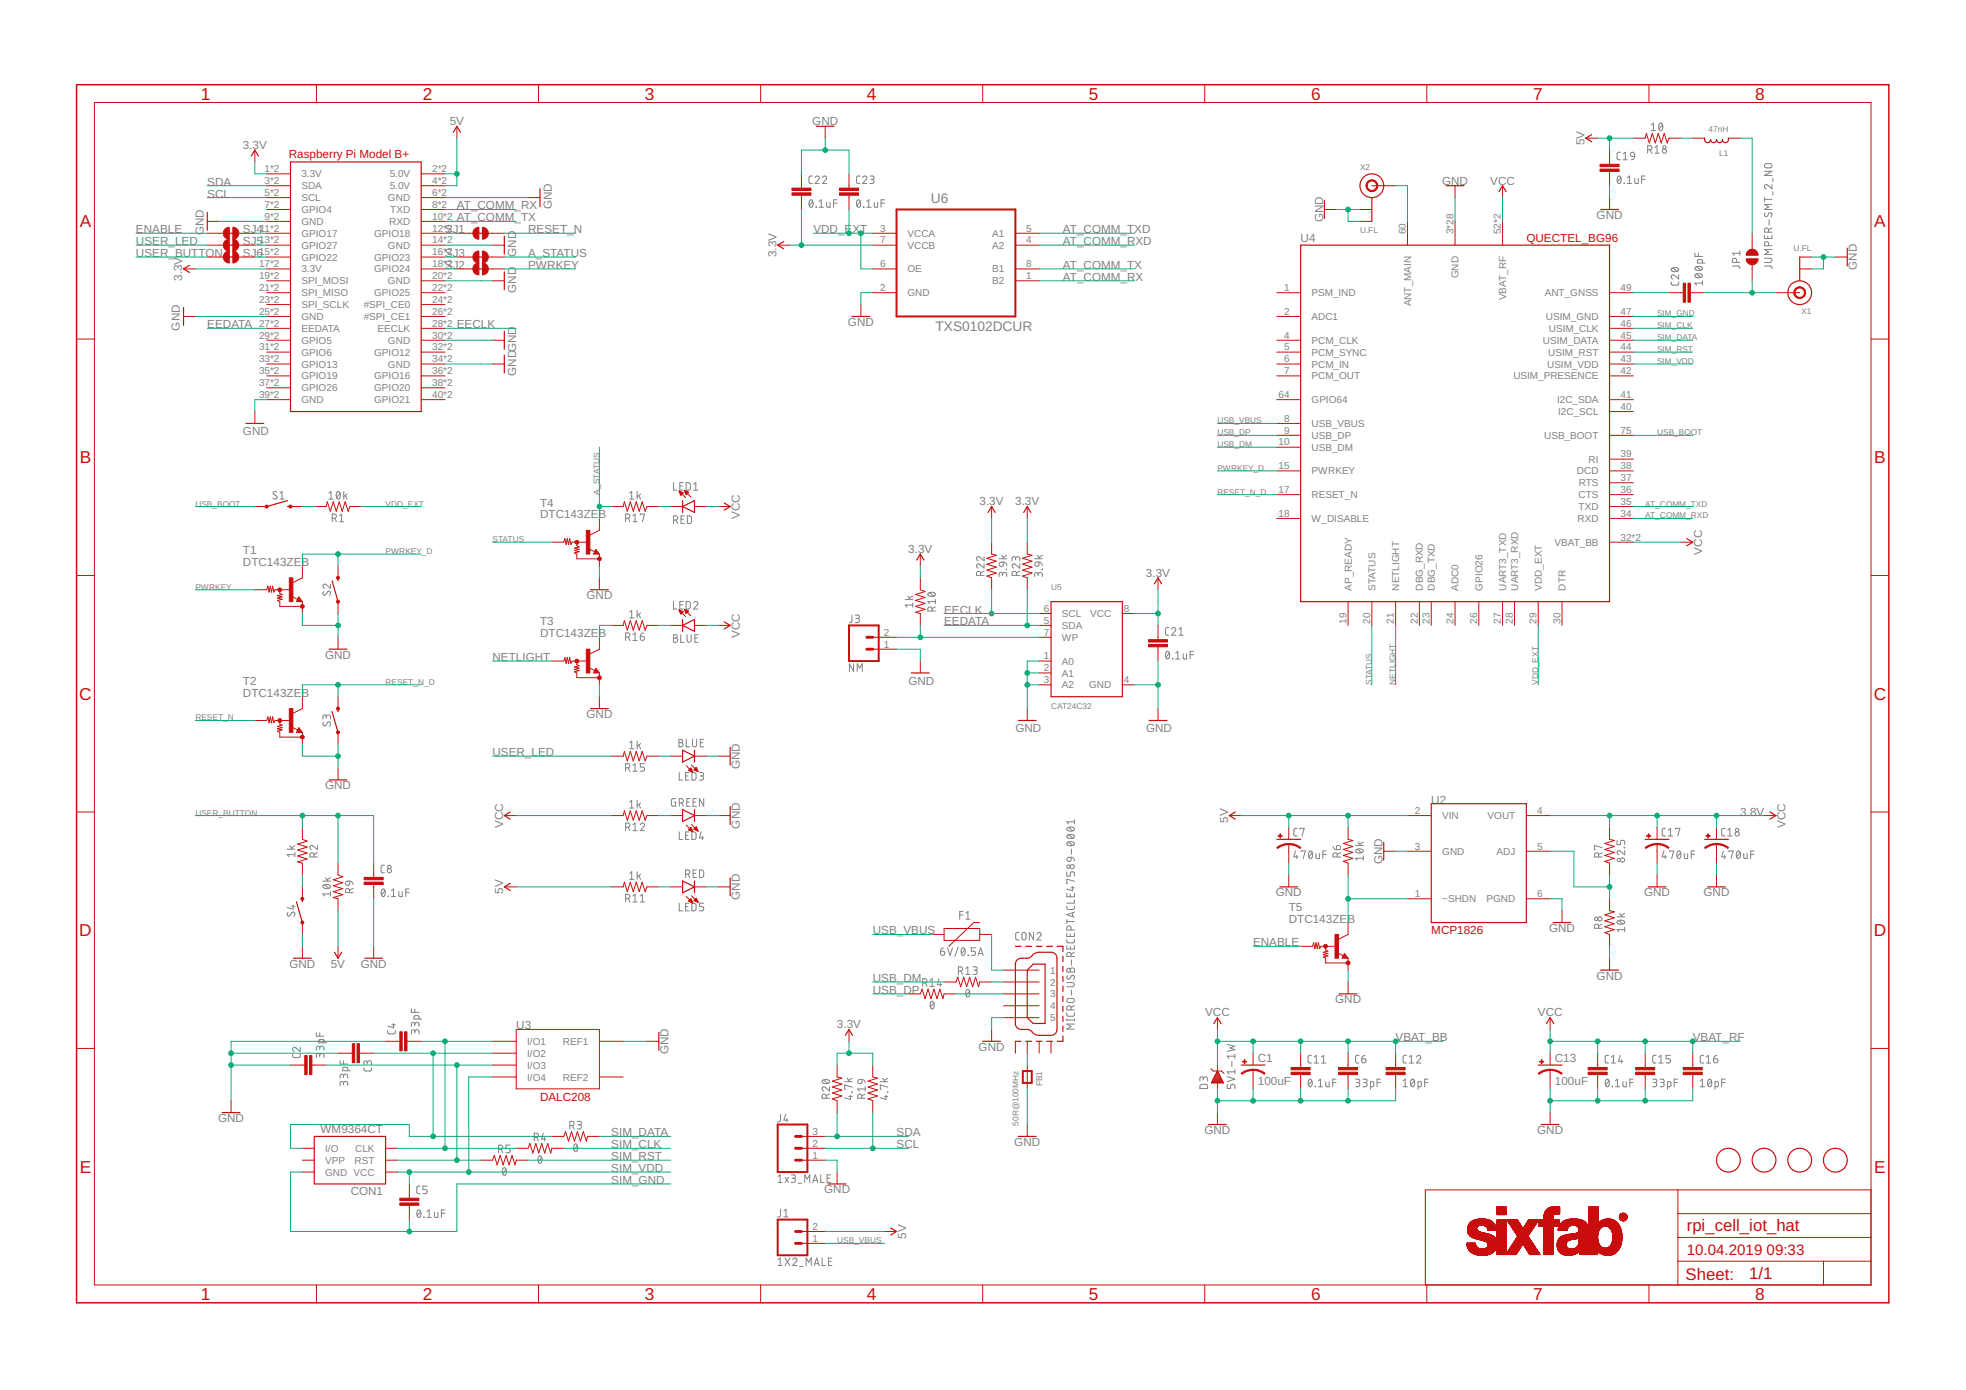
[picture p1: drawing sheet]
<svg xmlns="http://www.w3.org/2000/svg" width="420mm" height="297mm" viewBox="0 0 420 297" stroke-linecap="round" stroke-linejoin="round" font-family="sans-serif">
<defs><g id="words">
<g font-size="3.7" fill="#c90d0c">
<text x="42.9" y="21.3">1</text>
<text x="90.3" y="21.3">2</text>
<text x="137.8" y="21.3">3</text>
<text x="185.3" y="21.3">4</text>
<text x="232.7" y="21.3">5</text>
<text x="280.2" y="21.3">6</text>
<text x="327.6" y="21.3">7</text>
<text x="375.1" y="21.3">8</text>
<text x="17" y="48.5">A</text>
<text x="400.5" y="48.5">A</text>
<text x="17" y="99">B</text>
<text x="400.5" y="99">B</text>
<text x="16.9" y="149.5">C</text>
<text x="400.4" y="149.5">C</text>
<text x="16.9" y="200.1">D</text>
<text x="400.4" y="200.1">D</text>
<text x="17" y="250.6">E</text>
<text x="400.5" y="250.6">E</text>
<text x="42.9" y="277.8">1</text>
<text x="90.3" y="277.8">2</text>
<text x="137.8" y="277.8">3</text>
<text x="185.3" y="277.8">4</text>
<text x="232.7" y="277.8">5</text>
<text x="280.2" y="277.8">6</text>
<text x="327.6" y="277.8">7</text>
<text x="375.1" y="277.8">8</text>
</g>
<g font-size="3.6" fill="#c90d0c">
<text x="360.5" y="263.2">rpi_cell_iot_hat</text>
<text x="360.2" y="273.5">Sheet:</text>
<text x="373.8" y="273.3">1/1</text>
</g>
<g font-size="3.2" fill="#c90d0c">
<text x="360.5" y="268.2">10.04.2019</text>
<text x="377.6" y="268.2">09:33</text>
</g>
<g font-size="2.9" fill="#808080">
<text x="198.9" y="43.3">U6</text>
<text x="199.9" y="70.7">TXS0102DCUR</text>
</g>
<g font-size="2.5" fill="#808080">
<text x="96.1" y="26.7">5V</text>
<text x="173.6" y="26.7">GND</text>
<text x="51.9" y="31.8">3.3V</text>
<text x="338.6" y="31.1" transform="rotate(-90 338.6 31.1)">5V</text>
<text x="44.3" y="39.7">SDA</text>
<text x="308.2" y="39.4">GND</text>
<text x="318.5" y="39.4">VCC</text>
<text x="44.3" y="42.2">SCL</text>
<text x="97.6" y="44.8">AT_COMM_RX</text>
<text x="97.6" y="47.3">AT_COMM_TX</text>
<text x="117.9" y="44.8" transform="rotate(-90 117.9 44.8)">GND</text>
<text x="282.8" y="47.5" transform="rotate(-90 282.8 47.5)">GND</text>
<text x="341.2" y="46.8">GND</text>
<text x="29.1" y="49.8">ENABLE</text>
<text x="29.1" y="52.4">USER_LED</text>
<text x="43.5" y="50.3" transform="rotate(-90 43.5 50.3)">GND</text>
<text x="51.9" y="52.4">SJ5</text>
<text x="51.9" y="49.8">SJ4</text>
<text x="95.1" y="49.8">SJ1</text>
<text x="112.9" y="49.8">RESET_N</text>
<text x="173.8" y="49.8">VDD_E</text>
<text x="182.2" y="49.8">XT</text>
<text x="227.2" y="52.4">AT_COMM_RXD</text>
<text x="227.2" y="49.8">AT_COMM_TXD</text>
<text x="278" y="51.6">U4</text>
<text x="29.1" y="54.9">USER_BUTTON</text>
<text x="51.9" y="54.9">SJ6</text>
<text x="95.1" y="57.5">SJ2</text>
<text x="95.1" y="54.9">SJ3</text>
<text x="110.3" y="54.9" transform="rotate(-90 110.3 54.9)">GND</text>
<text x="112.9" y="57.5">PWRKEY</text>
<text x="112.9" y="54.9">A_STATUS</text>
<text x="166" y="55" transform="rotate(-90 166 55)">3.3V</text>
<text x="227.2" y="57.5">AT_COMM_TX</text>
<text x="396.8" y="57.7" transform="rotate(-90 396.8 57.7)">GND</text>
<text x="39" y="60" transform="rotate(-90 39 60)">3.3V</text>
<text x="110.3" y="62.5" transform="rotate(-90 110.3 62.5)">GND</text>
<text x="227.2" y="60">AT_COMM_RX</text>
<text x="38.5" y="70.6" transform="rotate(-90 38.5 70.6)">GND</text>
<text x="44.3" y="70.2">EEDATA</text>
<text x="97.6" y="70.2">EECLK</text>
<text x="181.2" y="69.7">GND</text>
<text x="110.3" y="80.3" transform="rotate(-90 110.3 80.3)">GNDGND</text>
<text x="51.9" y="93">GND</text>
<text x="115.4" y="110.8">DTC143ZEB</text>
<text x="115.4" y="108.3">T4</text>
<text x="158.1" y="110.9" transform="rotate(-90 158.1 110.9)">VCC</text>
<text x="209.3" y="108">3.3V</text>
<text x="217" y="108">3.3V</text>
<text x="51.9" y="118.4">T1</text>
<text x="194.1" y="118.2">3.3V</text>
<text x="363.8" y="118.5" transform="rotate(-90 363.8 118.5)">VCC</text>
<text x="51.9" y="121">DTC143ZEB</text>
<text x="244.9" y="123.2">3.3V</text>
<text x="125.3" y="128.1">GND</text>
<text x="201.8" y="131.1">EECLK</text>
<text x="115.4" y="136.2">DTC143ZEB</text>
<text x="115.4" y="133.7">T3</text>
<text x="158.1" y="136.3" transform="rotate(-90 158.1 136.3)">VCC</text>
<text x="201.8" y="133.7">EEDATA</text>
<text x="69.5" y="140.8">GND</text>
<text x="105.3" y="141.3">NETLIGHT</text>
<text x="51.9" y="148.9">DTC143ZEB</text>
<text x="51.9" y="146.3">T2</text>
<text x="194.1" y="146.3">GND</text>
<text x="125.3" y="153.5">GND</text>
<text x="105.3" y="161.6">USER_LED</text>
<text x="217" y="156.5">GND</text>
<text x="244.9" y="156.5">GND</text>
<text x="158.1" y="164.4" transform="rotate(-90 158.1 164.4)">GND</text>
<text x="69.5" y="168.7">GND</text>
<text x="305.9" y="171.7">U2</text>
<text x="107.5" y="176.9" transform="rotate(-90 107.5 176.9)">VCC</text>
<text x="158.1" y="177.1" transform="rotate(-90 158.1 177.1)">GND</text>
<text x="262.5" y="175.8" transform="rotate(-90 262.5 175.8)">5V</text>
<text x="371.9" y="174.3">3.8V</text>
<text x="381.6" y="176.9" transform="rotate(-90 381.6 176.9)">VCC</text>
<text x="295.5" y="184.7" transform="rotate(-90 295.5 184.7)">GND</text>
<text x="107.5" y="191" transform="rotate(-90 107.5 191)">5V</text>
<text x="272.6" y="191.6">GND</text>
<text x="351.4" y="191.6">GND</text>
<text x="364.1" y="191.6">GND</text>
<text x="158.1" y="192.3" transform="rotate(-90 158.1 192.3)">GND</text>
<text x="275.4" y="197.1">DTC143ZEB</text>
<text x="275.4" y="194.6">T5</text>
<text x="186.5" y="199.7">USB_VBUS</text>
<text x="267.8" y="202.2">ENABLE</text>
<text x="331.1" y="199.2">GND</text>
<text x="61.8" y="206.8">GND</text>
<text x="70.7" y="206.8">5V</text>
<text x="77.1" y="206.8">GND</text>
<text x="186.5" y="209.8">USB_DM</text>
<text x="341.2" y="209.3">GND</text>
<text x="186.5" y="212.4">USB_DP</text>
<text x="285.3" y="214.4">GND</text>
<text x="110.3" y="220">U3</text>
<text x="178.9" y="219.7">3.3V</text>
<text x="257.5" y="217.2">VCC</text>
<text x="328.7" y="217.2">VCC</text>
<text x="142.8" y="225.3" transform="rotate(-90 142.8 225.3)">GND</text>
<text x="209.1" y="224.6">GND</text>
<text x="268.8" y="227">C1</text>
<text x="298.3" y="222.5">VBAT_BB</text>
<text x="332.3" y="227">C13</text>
<text x="361.8" y="222.5">VBAT_RF</text>
<text x="268.8" y="231.8">100uF</text>
<text x="332.3" y="231.8">100uF</text>
<text x="46.6" y="239.8">GND</text>
<text x="68.5" y="242.1">WM9364CT</text>
<text x="130.6" y="242.9">SIM_DATA</text>
<text x="130.6" y="245.4">SIM_CLK</text>
<text x="191.6" y="242.9">SDA</text>
<text x="191.6" y="245.4">SCL</text>
<text x="216.8" y="244.9">GND</text>
<text x="257.4" y="242.3">GND</text>
<text x="328.5" y="242.3">GND</text>
<text x="130.6" y="250.5">SIM_VDD</text>
<text x="130.6" y="247.9">SIM_RST</text>
<text x="74.9" y="255.3">CON1</text>
<text x="130.6" y="253">SIM_GND</text>
<text x="176.1" y="255">GND</text>
<text x="193.6" y="264.7" transform="rotate(-90 193.6 264.7)">5V</text>
</g>
<g font-size="2.5" fill="#c90d0c">
<text x="61.7" y="33.8">Raspberry Pi Model B+</text>
<text x="326.2" y="51.6">QUECTEL_BG96</text>
<text x="305.9" y="199.7">MCP1826</text>
<text x="115.4" y="235.2">DALC208</text>
</g>
<g font-size="2.1" fill="#808080">
<text x="56.5" y="36.8">1*2</text>
<text x="56.5" y="41.9">5*2</text>
<text x="56.5" y="39.3">3*2</text>
<text x="64.4" y="37.9">3.3V</text>
<text x="64.4" y="40.4">SDA</text>
<text x="83.3" y="37.9">5.0V</text>
<text x="83.3" y="40.4">5.0V</text>
<text x="92.3" y="36.8">2*2</text>
<text x="92.3" y="39.3">4*2</text>
<text x="92.3" y="41.9">6*2</text>
<text x="56.5" y="47">9*2</text>
<text x="56.5" y="44.4">7*2</text>
<text x="64.4" y="45.5">GPIO4</text>
<text x="64.4" y="43">SCL</text>
<text x="82.9" y="43">GND</text>
<text x="83.4" y="45.5">TXD</text>
<text x="92.3" y="47">10*2</text>
<text x="92.3" y="44.4">8*2</text>
<text x="55.4" y="52">13*2</text>
<text x="55.5" y="49.5">11*2</text>
<text x="64.4" y="48.1">GND</text>
<text x="64.4" y="50.6">GPIO17</text>
<text x="64.4" y="53.1">GPIO27</text>
<text x="80" y="50.6">GPIO18</text>
<text x="82.9" y="53.1">GND</text>
<text x="83.2" y="48.1">RXD</text>
<text x="92.3" y="52">14*2</text>
<text x="92.3" y="49.5">12*2</text>
<text x="188.1" y="49.5">3</text>
<text x="188.1" y="52">7</text>
<text x="193.9" y="50.6">VCCA</text>
<text x="193.9" y="53.1">VCCB</text>
<text x="212.1" y="50.6">A1</text>
<text x="212.1" y="53.1">A2</text>
<text x="219.3" y="49.5">5</text>
<text x="219.3" y="52">4</text>
<text x="300.5" y="50" transform="rotate(-90 300.5 50)">60</text>
<text x="310.6" y="50" transform="rotate(-90 310.6 50)">3*28</text>
<text x="320.8" y="50" transform="rotate(-90 320.8 50)">52*2</text>
<text x="55.4" y="57.1">17*2</text>
<text x="55.4" y="54.6">15*2</text>
<text x="55.4" y="59.6">19*2</text>
<text x="64.4" y="58.2">3.3V</text>
<text x="64.4" y="55.7">GPIO22</text>
<text x="80" y="55.7">GPIO23</text>
<text x="80" y="58.2">GPIO24</text>
<text x="92.3" y="59.6">20*2</text>
<text x="92.3" y="54.6">16*2</text>
<text x="92.3" y="57.1">18*2</text>
<text x="188.1" y="57.1">6</text>
<text x="193.9" y="58.2">OE</text>
<text x="212.1" y="58.2">B1</text>
<text x="219.3" y="57.1">8</text>
<text x="219.3" y="59.6">1</text>
<text x="311.7" y="59.5" transform="rotate(-90 311.7 59.5)">GND</text>
<text x="55.4" y="62.2">21*2</text>
<text x="55.4" y="64.7">23*2</text>
<text x="64.4" y="63.3">SPI_MISO</text>
<text x="64.4" y="60.8">SPI_MOSI</text>
<text x="64.4" y="65.8">SPI_SCLK</text>
<text x="77.7" y="65.8">#SPI_CE0</text>
<text x="80" y="63.3">GPIO25</text>
<text x="82.9" y="60.8">GND</text>
<text x="92.3" y="64.7">24*2</text>
<text x="92.3" y="62.2">22*2</text>
<text x="188.1" y="62.2">2</text>
<text x="193.9" y="63.3">GND</text>
<text x="212.1" y="60.8">B2</text>
<text x="274.4" y="62.2">1</text>
<text x="280.3" y="63.3">PSM_IND</text>
<text x="301.6" y="65.5" transform="rotate(-90 301.6 65.5)">ANT_MAIN</text>
<text x="321.9" y="64.2" transform="rotate(-90 321.9 64.2)">VBAT_RF</text>
<text x="330.1" y="63.3">ANT_GNSS</text>
<text x="346.3" y="62.2">49</text>
<text x="55.4" y="69.8">27*2</text>
<text x="55.4" y="67.3">25*2</text>
<text x="64.4" y="70.9">EEDATA</text>
<text x="64.4" y="68.4">GND</text>
<text x="77.7" y="68.4">#SPI_CE1</text>
<text x="80.7" y="70.9">EECLK</text>
<text x="92.3" y="67.3">26*2</text>
<text x="92.3" y="69.8">28*2</text>
<text x="274.4" y="67.3">2</text>
<text x="280.3" y="68.4">ADC1</text>
<text x="330.4" y="68.4">USIM_GND</text>
<text x="331" y="70.9">USIM_CLK</text>
<text x="346.3" y="69.8">46</text>
<text x="346.3" y="67.3">47</text>
<text x="55.4" y="72.3">29*2</text>
<text x="55.4" y="74.9">31*2</text>
<text x="55.4" y="77.4">33*2</text>
<text x="64.4" y="73.5">GPIO5</text>
<text x="64.4" y="76">GPIO6</text>
<text x="80" y="76">GPIO12</text>
<text x="82.9" y="73.5">GND</text>
<text x="92.3" y="72.3">30*2</text>
<text x="92.3" y="77.4">34*2</text>
<text x="92.3" y="74.9">32*2</text>
<text x="274.4" y="72.3">4</text>
<text x="274.4" y="74.9">5</text>
<text x="274.4" y="77.4">6</text>
<text x="280.3" y="73.5">PCM_CLK</text>
<text x="280.3" y="76">PCM_SYNC</text>
<text x="329.8" y="73.5">USIM_DATA</text>
<text x="330.9" y="76">USIM_RST</text>
<text x="346.3" y="77.4">43</text>
<text x="346.3" y="74.9">44</text>
<text x="346.3" y="72.3">45</text>
<text x="55.4" y="80">35*2</text>
<text x="55.4" y="82.5">37*2</text>
<text x="64.4" y="78.5">GPIO13</text>
<text x="64.4" y="81.1">GPIO19</text>
<text x="64.4" y="83.6">GPIO26</text>
<text x="80" y="81.1">GPIO16</text>
<text x="80" y="83.6">GPIO20</text>
<text x="82.9" y="78.5">GND</text>
<text x="92.3" y="80">36*2</text>
<text x="92.3" y="82.5">38*2</text>
<text x="274.4" y="80">7</text>
<text x="280.3" y="78.5">PCM_IN</text>
<text x="280.3" y="81.1">PCM_OUT</text>
<text x="323.4" y="81.1">USIM_PRESENCE</text>
<text x="330.6" y="78.5">USIM_VDD</text>
<text x="346.3" y="80">42</text>
<text x="55.4" y="85">39*2</text>
<text x="64.4" y="86.2">GND</text>
<text x="80" y="86.2">GPIO21</text>
<text x="92.3" y="85">40*2</text>
<text x="273.2" y="85">64</text>
<text x="280.3" y="86.2">GPIO64</text>
<text x="332.8" y="86.2">I2C_SDA</text>
<text x="333" y="88.7">I2C_SCL</text>
<text x="346.3" y="87.6">40</text>
<text x="346.3" y="85">41</text>
<text x="273.2" y="95.2">10</text>
<text x="274.4" y="90.1">8</text>
<text x="274.4" y="92.7">9</text>
<text x="280.3" y="91.2">USB_VBUS</text>
<text x="280.3" y="93.8">USB_DP</text>
<text x="330" y="93.8">USB_BOOT</text>
<text x="346.3" y="92.7">75</text>
<text x="273.2" y="100.3">15</text>
<text x="280.3" y="96.3">USB_DM</text>
<text x="280.3" y="101.4">PWRKEY</text>
<text x="337" y="101.4">DCD</text>
<text x="339.5" y="98.9">RI</text>
<text x="346.3" y="100.3">38</text>
<text x="346.3" y="97.7">39</text>
<text x="273.2" y="105.4">17</text>
<text x="280.3" y="106.5">RESET_N</text>
<text x="337.4" y="106.5">CTS</text>
<text x="337.4" y="103.9">RTS</text>
<text x="346.3" y="107.9">35</text>
<text x="346.3" y="105.4">36</text>
<text x="346.3" y="102.8">37</text>
<text x="273.2" y="110.4">18</text>
<text x="280.3" y="111.6">W_DISABLE</text>
<text x="337.1" y="111.6">RXD</text>
<text x="337.4" y="109">TXD</text>
<text x="346.3" y="110.4">34</text>
<text x="332.2" y="116.6">VBAT_BB</text>
<text x="346.3" y="115.5">32*2</text>
<text x="223.1" y="130.8">6</text>
<text x="227" y="131.9">SCL</text>
<text x="233" y="131.9">VCC</text>
<text x="240.2" y="130.8">8</text>
<text x="288.9" y="126.2" transform="rotate(-90 288.9 126.2)">AP_READY</text>
<text x="294" y="126.2" transform="rotate(-90 294 126.2)">STATUS</text>
<text x="299" y="126.2" transform="rotate(-90 299 126.2)">NETLIGHT</text>
<text x="304.1" y="126.2" transform="rotate(-90 304.1 126.2)">DBG_RXD</text>
<text x="306.6" y="126.2" transform="rotate(-90 306.6 126.2)">DBG_TXD</text>
<text x="311.7" y="126.2" transform="rotate(-90 311.7 126.2)">ADC0</text>
<text x="316.8" y="126.2" transform="rotate(-90 316.8 126.2)">GPIO26</text>
<text x="321.9" y="126.2" transform="rotate(-90 321.9 126.2)">UART3_TXD</text>
<text x="324.4" y="126.2" transform="rotate(-90 324.4 126.2)">UART3_RXD</text>
<text x="329.5" y="126.2" transform="rotate(-90 329.5 126.2)">VDD_EXT</text>
<text x="334.6" y="126.2" transform="rotate(-90 334.6 126.2)">DTR</text>
<text x="188.9" y="135.8">2</text>
<text x="223.1" y="133.3">5</text>
<text x="223.1" y="135.8">7</text>
<text x="227" y="134.4">SDA</text>
<text x="227" y="137">WP</text>
<text x="287.8" y="133.3" transform="rotate(-90 287.8 133.3)">19</text>
<text x="292.8" y="133.3" transform="rotate(-90 292.8 133.3)">20</text>
<text x="297.9" y="133.3" transform="rotate(-90 297.9 133.3)">21</text>
<text x="303" y="133.3" transform="rotate(-90 303 133.3)">22</text>
<text x="305.5" y="133.3" transform="rotate(-90 305.5 133.3)">23</text>
<text x="310.6" y="133.3" transform="rotate(-90 310.6 133.3)">24</text>
<text x="315.7" y="133.3" transform="rotate(-90 315.7 133.3)">26</text>
<text x="320.8" y="133.3" transform="rotate(-90 320.8 133.3)">27</text>
<text x="323.3" y="133.3" transform="rotate(-90 323.3 133.3)">28</text>
<text x="328.4" y="133.3" transform="rotate(-90 328.4 133.3)">29</text>
<text x="333.5" y="133.3" transform="rotate(-90 333.5 133.3)">30</text>
<text x="188.9" y="138.4">1</text>
<text x="223.1" y="140.9">1</text>
<text x="223.1" y="143.5">2</text>
<text x="227" y="142">A0</text>
<text x="223.1" y="146">3</text>
<text x="227" y="144.6">A1</text>
<text x="227" y="147.1">A2</text>
<text x="232.8" y="147.1">GND</text>
<text x="240.2" y="146">4</text>
<text x="302.4" y="173.9">2</text>
<text x="328.5" y="173.9">4</text>
<text x="308.2" y="175">VIN</text>
<text x="317.9" y="175">VOUT</text>
<text x="302.4" y="181.5">3</text>
<text x="308.2" y="182.7">GND</text>
<text x="319.8" y="182.7">ADJ</text>
<text x="328.5" y="181.5">5</text>
<text x="302.4" y="191.7">1</text>
<text x="328.5" y="191.7">6</text>
<text x="308.2" y="192.8">~SHDN</text>
<text x="317.7" y="192.8">PGND</text>
<text x="224.4" y="208.1">1</text>
<text x="224.4" y="210.6">2</text>
<text x="224.4" y="213.1">3</text>
<text x="224.4" y="215.7">4</text>
<text x="224.4" y="218.2">5</text>
<text x="112.7" y="223.3">I/O1</text>
<text x="112.7" y="225.8">I/O2</text>
<text x="120.3" y="223.3">REF1</text>
<text x="112.7" y="228.4">I/O3</text>
<text x="112.7" y="230.9">I/O4</text>
<text x="120.3" y="230.9">REF2</text>
<text x="173.6" y="245">2</text>
<text x="173.6" y="242.5">3</text>
<text x="69.5" y="251.2">GND VCC</text>
<text x="69.5" y="248.7">VPP</text>
<text x="69.5" y="246.2">I/O</text>
<text x="75.8" y="248.7">RST</text>
<text x="75.9" y="246.2">CLK</text>
<text x="173.6" y="247.6">1</text>
<text x="173.6" y="262.8">2</text>
<text x="173.6" y="265.4">1</text>
</g>
<g font-size="1.8" fill="#808080">
<text x="365.1" y="28.3">47nH</text>
<text x="367.4" y="33.3">L1</text>
<text x="290.6" y="36.4">X2</text>
<text x="290.6" y="49.8">U.FL</text>
<text x="383.3" y="53.7">U.FL</text>
<text x="354.1" y="67.6">SIM_GND</text>
<text x="354.1" y="70.2">SIM_CLK</text>
<text x="385" y="67.1">X1</text>
<text x="354.1" y="77.8">SIM_VDD</text>
<text x="354.1" y="75.2">SIM_RST</text>
<text x="354.1" y="72.7">SIM_DATA</text>
<text x="260.2" y="95.6">USB_DM</text>
<text x="260.2" y="93">USB_DP</text>
<text x="260.2" y="90.5">USB_VBUS</text>
<text x="354.1" y="93">USB_BOOT</text>
<text x="260.2" y="100.6">PWRKEY_D</text>
<text x="128.1" y="105.7" transform="rotate(-90 128.1 105.7)">A_STATUS</text>
<text x="260.2" y="105.7">RESET_N_D</text>
<text x="41.8" y="108.3">USB_BOOT</text>
<text x="82.4" y="108.3">VDD_EXT</text>
<text x="351.6" y="110.8">AT_COMM_RXD</text>
<text x="351.6" y="108.3">AT_COMM_TXD</text>
<text x="82.4" y="118.4">PWRKEY_D</text>
<text x="105.3" y="115.9">STATUS</text>
<text x="41.8" y="126">PWRKEY</text>
<text x="224.6" y="126">U5</text>
<text x="82.4" y="146.3">RESET_N_D</text>
<text x="293.2" y="146.3" transform="rotate(-90 293.2 146.3)">STATUS</text>
<text x="298.3" y="146.3" transform="rotate(-90 298.3 146.3)">NETLIGHT</text>
<text x="328.7" y="146.3" transform="rotate(-90 328.7 146.3)">VDD_EXT</text>
<text x="41.8" y="154">RESET_N</text>
<text x="224.6" y="151.4">CAT24C32</text>
<text x="41.8" y="174.3">USER_BUTTON</text>
<text x="222.7" y="232.1" transform="rotate(-90 222.7 232.1)">FB1</text>
<text x="217.6" y="240.6" transform="rotate(-90 217.6 240.6)">50R@100MHz</text>
<text x="178.9" y="265.7">USB_VBUS</text>
</g>
</g></defs>
<g fill="none" stroke="#808080" stroke-width=".21">
<path d="M173.6 37.6h-.5l-.2 .4v1l.2 .2h.5M174.2 38a.45 .45 0 0 1 .6-.4 .45 .45 0 0 1 .2 .7l-.8 .9h.9M175.7 38a.45 .45 0 0 1 .7-.4 .45 .45 0 0 1 .1 .7l-.8 .9h1M183.8 37.6h-.5l-.3 .4 .1 1 .2 .2h.5M184.3 38a.45 .45 0 0 1 .7-.4 .45 .45 0 0 1 .1 .7l-.8 .9h1M185.9 37.6h.6a.36 .36 0 0 1 .3 .4 .36 .36 0 0 1-.3 .3h-.4M186.4 38.3a.44 .44 0 0 1 .4 .5 .44 .44 0 0 1-.4 .4h-.5M345.8 37.7l.2-.1a.95 .95 0 0 1 0 1.6 1 1 0 0 1-.2-1.5zM346.3 32.5l-.5 .1-.2 .3v1l.2 .2h.5M346.4 38l-.7 .9M346.9 34.1h.9M346.9 32.9l.4-.4v1.6"/>
<path d="M347.1 39.1l.1 .1zM347.8 39.2h.9M347.8 38l.4-.4v1.6M348.6 32.7l.3-.2 .3 .2 .2 .7-.8-.1-.2-.3zM349.4 33.4l-.3 .6-.5 .1M349.4 38.1v1l.3 .1h.4v-1.1M350.8 38.3h.8M351.6 37.6h-.8v1.6M352.1 32h.5a.44 .44 0 0 0 .4-.4 .44 .44 0 0 0-.4-.5h-.5v1.6M352.7 32l.3 .7M352.9 26.7l.5-.4v1.6M352.9 27.9h.9"/>
<path d="M353.7 31.5l.4-.4v1.6M353.7 32.7h.9M354.7 26.4l.2-.1a.95 .95 0 0 1 0 1.6 1 1 0 0 1-.2-1.5zM355.3 26.7l-.7 .9M377.1 36.6h1.6l-1.6 .9h1.6M377.2 35.1l1-.1a.46 .46 0 0 1 .5 .4 .46 .46 0 0 1-.5 .5l-1-.1-.1-.4zM378.7 39.5v.9l-.9-.8a.45 .45 0 0 0-.7 .1 .45 .45 0 0 0 .3 .7M378.9 38.1v.8M173.1 42.8l.2-.1a.95 .95 0 0 1 0 1.6 1 1 0 0 1-.2-1.5zM173.7 43.1l-.7 .8M174.4 44.2l.1 .1zM175.1 44.3h.9"/>
<path d="M175.1 43.1l.4-.4v1.6M176.7 43.2v.9l.3 .2h.4v-1.1M178.1 43.4h.8M178.9 42.7h-.8v1.6M183.2 42.8l.3-.1a.95 .95 0 0 1 0 1.6 1 1 0 0 1-.3-1.5zM183.9 43.1l-.8 .8M184.6 44.2v.1zM185.2 44.3h.9M185.2 43.1l.5-.4v1.6M186.8 43.2v.8l.3 .3h.5v-1.1M188.3 43.4h.7M189 42.7h-.7v1.6"/>
<path d="M357.3 57.4a1.02 1.02 0 0 1 1.5 .2 .93 .93 0 0 1-1.7 0zM357.5 57.3l.9 .7M358.8 58.7v.9l-.9-.7a.44 .44 0 0 0-.7 .1 .44 .44 0 0 0 .3 .6M362.2 54.1v.7h1.6M362.3 58.7a1 1 0 0 1 1.5 .2 .95 .95 0 0 1-1.6 0zM362.3 57.1a1.02 1.02 0 0 1 1.5 .3 .93 .93 0 0 1-1.6 0zM362.6 58.6l.9 .7M362.6 57l.9 .7M362.9 54.1v.7M363.8 56.2l-.1-.7h-.7l-.2 .1v.6h1.6M370.2 56.9h1.4l.2 .5M371.1 56.1v-.5a.44 .44 0 0 0-.4-.4 .44 .44 0 0 0-.5 .4v.5h1.6"/>
<path d="M371.8 53.7v.9M371.8 54.1h-1.6l.4 .5M377.1 56.9h1.4l.2 .5M377.1 55.2h1.1a.46 .46 0 0 1 .5 .4 .46 .46 0 0 1-.5 .5h-1.1M377.1 50.2v.8h1.6v-.8M377.1 42.2v.9M377.1 42.6h1.6M377.2 45.5a.41 .41 0 0 0-.1 .6 .41 .41 0 0 0 .7 0l.2-.5a.41 .41 0 0 1 .6 0 .41 .41 0 0 1 0 .6l-.1 .2M377.8 50.4v.6M378 52.5v-.4a.44 .44 0 0 0-.5-.5 .44 .44 0 0 0-.4 .5v.4h1.6M378 49.6v-.4a.44 .44 0 0 0-.5-.5 .44 .44 0 0 0-.4 .5v.4h1.6M378.1 47v1"/>
<path d="M378.7 53.3h-1.6l.9 .6-.9 .5h1.6M378.7 48.7l-.7 .4M378.7 43.7h-1.6l.9 .5-.9 .6h1.6M378.9 41v.7M357.1 60.2l.1 .5 .3 .2h1l.2-.2 .1-.5M363.8 60.5h-1.6l.4 .4M363.8 60v.9M59.1 105.2l-.2-.1a.38 .38 0 0 0-.5 .1 .38 .38 0 0 0 .1 .5l.6 .3a.44 .44 0 0 1-.1 .7 .44 .44 0 0 1-.7-.3M59.8 106.7h.9M59.8 105.4l.5-.4v1.7M70.3 105.4l.4-.4v1.7M70.3 106.7h.9"/>
<path d="M71 110.8h.5a.46 .46 0 0 0 .4-.5 .46 .46 0 0 0-.4-.4h-.5v1.6M71.5 110.8l.4 .7M72.1 105.1l.2-.1a.97 .97 0 0 1 0 1.7 1.02 1.02 0 0 1-.2-1.6zM72.6 110.2l.4-.3v1.6M72.6 111.5h.9M72.7 105.4l-.8 .9M73.5 105v1.7M73.8 105.9l.4 .8M74.2 105.6l-.7 .5M133.7 110.8h.5a.46 .46 0 0 0 .4-.5 .46 .46 0 0 0-.4-.4h-.5v1.6M134.3 110.8l.3 .7M134.6 106.7h.9"/>
<path d="M134.6 105.4l.4-.4v1.7M135.3 111.5h.9M135.3 110.2l.4-.3v1.6M136.2 105v1.7M136.5 105.9l.4 .8M136.8 110v-.1h.9l-.4 1.6M136.9 105.6l-.7 .5M143.9 111.1h.5a.46 .46 0 0 0 .4-.4 .46 .46 0 0 0-.4-.5h-.5v1.7M143.9 103.1v1.7h.8M144.5 111.1l.3 .8M145.3 103.8h.5M145.5 111h.6"/>
<path d="M146 103.1h-.7v1.7h.7M146.3 110.2h-.8v1.7h.8M146.6 103.1l.7 .1 .2 .2v1.1l-.2 .2-.7 .1zM146.9 110.2l.6 .1 .3 .2v1.1l-.3 .2-.6 .1zM148.3 104.8h.9M148.3 103.5l.4-.4v1.7M210.3 118.9v.9l-.9-.7a.44 .44 0 0 0-.7 .1 .44 .44 0 0 0 .4 .6M213.5 119.4h1.6M214.1 118.7l.5 .7M215.1 118.7l-.7 .4M217 119.4a.44 .44 0 0 1 .5-.5 .44 .44 0 0 1 .4 .5v.4M217 119.7v-.4a.37 .37 0 0 0-.3-.4 .37 .37 0 0 0-.4 .4v.5"/>
<path d="M221.1 119.4h1.7M221.7 118.7l.5 .7M222.8 118.7l-.8 .4M69.2 126.4l-.2 .2a.38 .38 0 0 0 .2 .5 .38 .38 0 0 0 .5-.1l.3-.5a.44 .44 0 0 1 .7 .1 .44 .44 0 0 1-.3 .6M70.6 124.8v.9l-.9-.7a.44 .44 0 0 0-.7 .1 .44 .44 0 0 0 .4 .6M133.7 136.1h.5a.44 .44 0 0 0 .4-.4 .44 .44 0 0 0-.4-.4h-.5v1.6M134.3 136.1l.3 .8M134.6 130.8l.4-.4v1.7M134.6 132.1h.9M135.3 135.6l.4-.3v1.6M135.3 136.9h.9M136.2 130.4v1.7"/>
<path d="M136.5 131.3l.4 .8M136.8 136h.6a.45 .45 0 0 1 .3 .5 .45 .45 0 0 1-.4 .4 .45 .45 0 0 1-.5-.5zM136.9 131l-.7 .5M137.6 135.3l-.5 .1-.3 .6M143.9 135.6h.5a.36 .36 0 0 1 .3 .4 .36 .36 0 0 1-.3 .4 .46 .46 0 0 1 .4 .4 .46 .46 0 0 1-.4 .5h-.5zM143.9 136.4h.5M143.9 128.5v1.7h.8M145.3 129.2h.5M145.5 135.6v1.7h.7M146 128.5h-.7v1.7h.7M146.6 128.5h.7l.2 .3v1.1l-.2 .2-.7 .1zM146.8 135.6v1.2a.44 .44 0 0 0 .5 .5 .44 .44 0 0 0 .4-.5v-1.2"/>
<path d="M148.3 128.9a.44 .44 0 0 1 .6-.4 .44 .44 0 0 1 .1 .7l-.7 1h.9M148.5 136.4h.5M149.2 135.6h-.7v1.7h.7M182.1 131.4l-.1 1.4-.5 .3M182.8 131.4h.5a.36 .36 0 0 1 .4 .4 .36 .36 0 0 1-.4 .4h-.4M183.2 132.2a.46 .46 0 0 1 .5 .4 .46 .46 0 0 1-.5 .5h-.4M193.5 128.1h1.6M194 127.4l.5 .7M195.1 129.3h-1.6l.3 .5M195.1 128.8v1M195.1 127.4l-.8 .4M198.4 126.8a1 1 0 0 1 1.5 .2 .95 .95 0 0 1-1.6 0z"/>
<path d="M198.6 126.7l.9 .7M199.2 130.6v-.5a.44 .44 0 0 0-.5-.4 .44 .44 0 0 0-.4 .4v.5h1.6M199.9 128.6h-1.6l.3 .4M199.9 129.7l-.7 .3M199.9 128.1v.9M209.6 123v-.5a.44 .44 0 0 0-.5-.4 .44 .44 0 0 0-.4 .4v.5h1.6M210.3 120.5v.9l-.9-.8a.44 .44 0 0 0-.7 .2 .44 .44 0 0 0 .4 .6M210.3 122.1l-.7 .3M213.7 120.2l.7-.1v.6a.46 .46 0 0 1-.6 .3 .46 .46 0 0 1-.1-.8zM214.2 122.8a.44 .44 0 0 1 .5-.5 .44 .44 0 0 1 .4 .5v.4M214.2 123v-.3a.37 .37 0 0 0-.3-.4 .37 .37 0 0 0-.4 .4v.5M214.4 120.1l.6 .3 .1 .4"/>
<path d="M215.1 121.6v.1zM217.2 123v-.5a.46 .46 0 0 0-.4-.4 .46 .46 0 0 0-.5 .4v.5h1.6M217.9 120.5v.9l-.9-.8a.44 .44 0 0 0-.7 .2 .44 .44 0 0 0 .4 .6M217.9 122.1l-.7 .3M221.3 120.2l.7-.1v.6a.46 .46 0 0 1-.6 .3 .46 .46 0 0 1-.1-.8zM221.9 122.8a.44 .44 0 0 1 .4-.5 .44 .44 0 0 1 .5 .5v.4M221.9 123v-.3a.37 .37 0 0 0-.4-.4 .37 .37 0 0 0-.4 .4v.5M222 120.1l.6 .3 .2 .4M222.7 121.6l.1 .1zM249.3 139.3l.2-.1a.97 .97 0 0 1 0 1.6 1.03 1.03 0 0 1-.2-1.5zM249.8 134.1h-.5l-.2 .4 .1 1.1 .6 .1M249.9 139.6l-.7 .8"/>
<path d="M250.4 134.5a.44 .44 0 0 1 .6-.4 .44 .44 0 0 1 .1 .7l-.7 .9h.9M251.3 139.6l.4-.4v1.6M251.9 135.7h1M251.9 134.5l.5-.4v1.6M252.9 139.7v1l.2 .1h.5v-1.1M254.3 139.9h.8M255.1 139.2h-.8v1.6M69.2 154.4l-.2 .4 .4 .3 .2-.1 .4-.5a.38 .38 0 0 1 .5-.2 .38 .38 0 0 1 .1 .5l-.2 .4M69.7 153.2a.46 .46 0 0 1 .5-.4 .46 .46 0 0 1 .4 .4v.5M69.7 153.5v-.4a.36 .36 0 0 0-.3-.3 .36 .36 0 0 0-.4 .3v.6M134.6 158.7l.4-.3v1.6M134.6 160h.9"/>
<path d="M136.2 158.4v1.6M136.5 159.2l.4 .8M136.9 158.9l-.7 .5M145.1 158h.4a.36 .36 0 0 1 .4 .3 .36 .36 0 0 1-.4 .4 .44 .44 0 0 1 .5 .5 .44 .44 0 0 1-.5 .4h-.4zM145.1 158.7h.4M146.6 158v1.6h.8M148 158v1.2a.44 .44 0 0 0 .4 .4 .44 .44 0 0 0 .5-.4v-1.2M149.7 158.7h.5M150.4 158h-.7v1.6h.7M182.4 141.9v1.6l-.9-1.6v1.6M183.2 143.5v-1.6l.5 .8 .6-.8v1.6M250.6 140.7l.1 .1z"/>
<path d="M251.3 140.8h.9M133.7 176.8h.5a.46 .46 0 0 0 .4-.5 .46 .46 0 0 0-.4-.4h-.5v1.6M133.7 164.1h.5a.44 .44 0 0 0 .4-.5 .44 .44 0 0 0-.4-.4h-.5v1.6M134.3 176.8l.3 .7M134.3 164.1l.3 .7M134.6 171.4l.4-.4v1.7M134.6 172.7h.9M135.3 163.6l.4-.4v1.6M135.3 176.3l.4-.4v1.6M135.3 177.5h.9M135.3 164.8h.9M136.2 171v1.7"/>
<path d="M136.5 171.9l.4 .8M136.8 176.3a.44 .44 0 0 1 .7-.4 .44 .44 0 0 1 .1 .7l-.8 .9h.9M136.9 171.6l-.7 .5M137.7 163.2h-.9v.7h.6a.45 .45 0 0 1 .3 .5 .45 .45 0 0 1-.3 .4h-.6M144.4 170.7h-.6l-.3 .2v1l.2 .4h.7v-.9h-.3M145.2 171.6h.4a.46 .46 0 0 0 .5-.5 .46 .46 0 0 0-.5-.4h-.4v1.6M145.2 165.1v1.6h.7M145.2 177.8v1.6h.7M145.7 171.6l.4 .7M146.5 178.5h.5M146.5 165.8h.5M146.8 171.4h.5"/>
<path d="M147.2 165.1h-.7v1.6h.7M147.2 177.8h-.7v1.6h.7M147.5 170.7h-.7v1.6h.7M147.9 177.8h.6l.2 .3v1l-.2 .3h-.6zM147.9 165.1h.6l.2 .3v1l-.2 .3h-.6zM148.1 171.4h.6M148.8 170.7h-.7v1.6h.7M149.5 165.1h.5a.36 .36 0 0 1 .4 .4 .36 .36 0 0 1-.4 .3h-.3M149.8 177.8l-.3 1.2h.9M149.9 165.8a.44 .44 0 0 1 .5 .5 .44 .44 0 0 1-.5 .4h-.4M150.1 178.7v.7M150.4 170.7v1.6l-.9-1.6v1.6"/>
<path d="M228.1 178.5a1 1 0 0 1 1.5 .3 .97 .97 0 0 1-1.6 0zM228.1 176.9a1 1 0 0 1 1.5 .3 .97 .97 0 0 1-1.6 0zM228.3 179.9l1 .8M228.3 178.4l1 .7M228.3 176.8l1 .7M229.6 175.2v.9M229.6 175.6h-1.6l.3 .5M277.2 177l-.6 .1-.1 .3v1l.2 .2h.5M277.8 177.2v-.2h.9l-.4 1.6M290.3 180l.5 .7M291.3 180l-.7 .4M345.6 179.6v.9h.7v-.6a.46 .46 0 0 1 .5-.3 .46 .46 0 0 1 .4 .3v.6"/>
<path d="M356 177l-.5 .1-.3 .3 .1 1 .2 .2h.5M356.5 178.6h.9M356.5 177.4l.5-.4v1.6M358.1 177.2v-.2h.9l-.4 1.6M368.7 177l-.5 .1-.3 .3 .1 1 .2 .2h.5M369.2 178.6h.9M369.2 177.4l.5-.4v1.6M61.4 181.5h1.6M61.5 195l-.1 .4 .3 .4 .3-.1 .3-.6a.4 .4 0 0 1 .7-.1 .4 .4 0 0 1-.1 .6l-.1 .2M61.9 180.7l.6 .8M62.3 193.7h.7M62.7 193.4v.9l-1.3-.4"/>
<path d="M63 182.6h-1.6l.3 .5M63 182.2v.9M63 180.7l-.7 .4M67.1 183.1v-.4a.46 .46 0 0 0-.4-.5 .46 .46 0 0 0-.5 .5v.4h1.6M67.8 180.7v.9l-.9-.8a.44 .44 0 0 0-.7 .1 .44 .44 0 0 0 .4 .7M67.8 182.2l-.7 .4M69 188.3h1.6M69.1 189.2a1.02 1.02 0 0 1 1.5 .3 .97 .97 0 0 1-1.6 0zM69.4 189.1l.9 .7M69.6 187.6l.5 .7M70.6 191h-1.6l.4 .5M70.6 190.6v.9"/>
<path d="M70.6 187.6l-.7 .4M74 188.4l.7-.1v.5a.45 .45 0 0 1-.6 .3 .45 .45 0 0 1-.1-.7zM74.7 190.8v-.5a.46 .46 0 0 0-.4-.5 .46 .46 0 0 0-.5 .5v.5h1.7M74.7 188.3l.5 .1 .3 .6M75.5 189.8l-.8 .4M81.7 190.1l.2-.1a.97 .97 0 0 1 0 1.6 1.02 1.02 0 0 1-.2-1.5zM82.2 184.9l-.6 .1-.2 .3 .1 1 .2 .2h.5M82.3 190.3l-.7 .9M83 191.5v.1zM83.7 191.6h.8M83.7 190.3l.4-.3v1.6M85.2 190.5l.1 .9 .2 .2h.5v-1.1"/>
<path d="M86.7 190.7h.7M87.4 190h-.7v1.6M133.7 192h.5a.46 .46 0 0 0 .4-.4 .46 .46 0 0 0-.4-.5h-.5v1.6M134.3 192l.3 .7M134.6 186.6l.4-.3v1.6M134.6 187.9h.9M135.3 191.5l.4-.4v1.6M135.3 192.7h.9M136.2 186.3v1.6M136.5 187.2l.4 .7M136.8 192.7h.9M136.8 191.5l.5-.4v1.6"/>
<path d="M136.9 186.8l-.7 .6M145.2 193v1.6h.7M146.5 186.8h.5a.46 .46 0 0 0 .4-.4 .46 .46 0 0 0-.4-.5h-.5v1.6M146.5 193.7h.5M147.1 186.8l.3 .7M147.2 193h-.7v1.6h.7M147.9 193l.6 .1 .2 .2v1.1l-.2 .2h-.6zM148.1 186.6h.6M148.8 185.9h-.7v1.6h.7M149.5 185.9h.6l.2 .3 .1 .9-.3 .4h-.6zM150.4 193h-.9v.7h.5a.47 .47 0 0 1 .4 .5 .47 .47 0 0 1-.4 .4h-.5M205.1 195.5h.7"/>
<path d="M205.8 194.8h-.7v1.6M206.4 195.2l.5-.4v1.6M206.4 196.4h.9M217.8 199.2l-.5 .1-.2 .3v1.1l.2 .2h.5M218.5 199.4l.3-.2 .4 .2 .1 1a.46 .46 0 0 1-.5 .5 .46 .46 0 0 1-.4-.5zM220.9 199.2v1.7l-.9-1.7v1.7M221.6 199.6a.44 .44 0 0 1 .6-.3 .44 .44 0 0 1 .2 .7l-.8 .9h.9M228 193.6v.5l.3 .3 1.1-.1 .2-.2v-.5M228 186.3v.9h.7v-.5a.45 .45 0 0 1 .5-.4 .45 .45 0 0 1 .4 .4v.5M228 190.9v.7h1.6v-.7M228 199.4v.7h1.6v-.7M228 196.5v.9"/>
<path d="M228 196.9h1.6M228.1 180.1a1.02 1.02 0 0 1 1.5 .2 .95 .95 0 0 1-1.6 0zM228.1 183.3l.8-.1v.5a.45 .45 0 0 1-.7 .3 .45 .45 0 0 1-.1-.7zM228.7 191.1v.5M228.7 199.6v.5M228.9 198.8v-.5a.46 .46 0 0 0-.5-.4 .46 .46 0 0 0-.4 .4v.5h1.6M228.9 183.2l.4 .1 .3 .6M228.9 189.7h.7M229 181.4v1.1M229.2 195.1v.8M229.3 189.4v1l-1.3-.4M229.6 192.3v.7h-1.6"/>
<path d="M229.6 188.3l-1.6-.4v.9h.2M229.6 194.9l-1.6 .6 1.6 .5M276.9 181.8l-.4 1.3h.9M277.1 182.8v.7M278.1 182v-.2h.9l-.5 1.7M279.8 182l.3-.2a.97 .97 0 0 1 0 1.7 .98 .98 0 0 1-.3-1.5zM280.4 182.2l-.7 .9M281.2 182.4v.9l.3 .2h.5v-1.1M282.7 182.6h.7M283.4 181.8h-.7v1.7M284.9 180.8l.3 .6 .4 .2M285.7 180.8a.46 .46 0 0 1 .8 .1 .46 .46 0 0 1-.4 .7h-.5z"/>
<path d="M285.8 183.1v-.4a.46 .46 0 0 0-.5-.5 .46 .46 0 0 0-.4 .5v.4h1.6M286.5 182.2l-.7 .4M289.7 180.7h1.6M289.8 181.6a1.02 1.02 0 0 1 1.5 .2 .97 .97 0 0 1-1.6 0zM290.1 181.5l.9 .7M291.3 183.4h-1.6l.4 .5M291.3 182.9v1M341.7 183.1v-.4a.44 .44 0 0 0-.5-.5 .44 .44 0 0 0-.4 .5v.4h1.6M341.7 198.4v-.5a.44 .44 0 0 0-.5-.4 .44 .44 0 0 0-.4 .4v.5h1.6M342.4 181.1l-1.6-.4v.9h.1M342.4 182.2l-.7 .4M342.4 197.5l-.7 .3"/>
<path d="M345.6 195.9h1.6M345.7 196.8a1.03 1.03 0 0 1 1.5 .3 .97 .97 0 0 1-1.6 0zM345.9 196.7l.9 .7M346.1 195.2l.6 .7M347.1 181.1l.1 .1zM347.2 181.8v.9l-.9-.8a.44 .44 0 0 0-.7 .1 .44 .44 0 0 0 .3 .7M347.2 198.2v.9M347.2 198.6h-1.6l.3 .5M347.2 195.2l-.8 .4M355.6 181.8l-.4 1.3h.9M355.9 182.8v.7M356.8 182v-.2h.9l-.4 1.7"/>
<path d="M358.6 182l.2-.2a.97 .97 0 0 1 0 1.7 1 1 0 0 1-.2-1.5zM359.2 182.2l-.7 .9M360 182.4v.9l.2 .2h.5v-1.1M361.4 182.6h.8M362.2 181.8h-.8v1.7M368.3 181.8l-.4 1.3h.9M368.6 182.8v.7M369.5 182v-.2h.9l-.4 1.7M371.3 182l.2-.2a.97 .97 0 0 1 0 1.7 1 1 0 0 1-.2-1.5zM371.9 182.2l-.7 .9M372.7 182.4v.9l.2 .2h.5v-1.1M374.1 182.6h.8"/>
<path d="M374.9 181.8h-.8v1.7M83.8 219h.7M84.1 218.7v.9l-1.3-.3M87.9 215.6v.7h1.7M88.6 218.9a.46 .46 0 0 1 .5-.4 .46 .46 0 0 1 .5 .4v.5M88.6 219.2v-.4a.36 .36 0 0 0-.3-.3 .36 .36 0 0 0-.4 .3v.6M88.6 215.6v.7M89.6 217.8l-.1-.6-.1-.1-.9 .1v.6h1.6M197.2 210.1h.5a.46 .46 0 0 0 .4-.5 .46 .46 0 0 0-.4-.5h-.5v1.7M197.8 210.1l.3 .7M198.8 209.5l.4-.4v1.7M198.8 210.8h.9"/>
<path d="M199 214.1l.2-.1a.97 .97 0 0 1 0 1.6 1.02 1.02 0 0 1-.2-1.5zM199.6 214.3l-.7 .9M200.7 209.1l-.4 1.3h.9M201 210.1v.7M201 203.3h.5a.46 .46 0 0 1 .4 .5 .46 .46 0 0 1-.5 .4 .46 .46 0 0 1-.4-.5zM201.7 202.5l-.6 .3-.1 .5M202.5 202.5l.5 1.7 .6-1.7M204.8 202.4l-.7 2M204.8 207.5h.5a.46 .46 0 0 0 .4-.4 .46 .46 0 0 0-.4-.5h-.5v1.6M205.4 207.5l.3 .7M205.6 202.6l.2-.1a.97 .97 0 0 1 0 1.7 1.02 1.02 0 0 1-.2-1.6zM206.2 202.9l-.7 .9"/>
<path d="M206.4 207l.4-.4v1.6M206.4 208.2h.9M206.6 211.5l.2-.1a.97 .97 0 0 1 0 1.7 1.02 1.02 0 0 1-.2-1.6zM206.9 204.1l.1 .1zM207.2 211.8l-.7 .9M207.9 206.6h.6a.36 .36 0 0 1 .4 .4 .36 .36 0 0 1-.4 .3h-.4M208.4 207.3a.46 .46 0 0 1 .5 .5 .46 .46 0 0 1-.5 .4h-.5M208.5 202.5h-.9v.8h.5a.46 .46 0 0 1 .4 .4 .46 .46 0 0 1-.4 .5h-.5M209 204.2l.6-1.7 .5 1.7M209.2 203.8h.8M228 216.5v.5l.3 .2 1.1-.1 .2-.1v-.5M228 210h1.2a.44 .44 0 0 1 .4 .4 .44 .44 0 0 1-.4 .5h-1.2"/>
<path d="M228 200.8v.5l.3 .2h1.1l.2-.2v-.5M228 218h1.6M228 202.1v.7h1.6v-.7M228 217.8v.3M228.1 207l.4-.1 .2 .4a.44 .44 0 0 1 .5-.5 .44 .44 0 0 1 .4 .5v.4h-1.6zM228.1 213.5l1.1-.1a.44 .44 0 0 1 .4 .4 .44 .44 0 0 1-.4 .4l-1.1-.1-.1-.3zM228.1 208.5a.41 .41 0 0 0-.1 .6 .41 .41 0 0 0 .6 .1l.3-.6a.44 .44 0 0 1 .7 0 .44 .44 0 0 1-.2 .7M228.7 202.2v.6M228.7 207.3v.4M228.9 215.8v-.5a.46 .46 0 0 0-.5-.4 .46 .46 0 0 0-.4 .4v.5h1.6M228.9 204.4v-.5a.46 .46 0 0 0-.5-.4 .46 .46 0 0 0-.4 .4v.5h1.6M229 205.1v1.1"/>
<path d="M229 211.6v1.1M229.6 218.8h-1.6l.9 .6-.9 .5h1.6M229.6 217.8v.3M229.6 214.9l-.7 .4M229.6 203.5l-.7 .4M62.5 225.3l.1 .6 .3 .1h1l.2-.2 .1-.5M64.2 223.8v.9l-1-.8a.44 .44 0 0 0-.6 .2 .44 .44 0 0 0 .3 .6M67.6 220.7v.7h1.6M68.3 225.6a.46 .46 0 0 1 .5-.5 .46 .46 0 0 1 .4 .5v.4M68.3 225.8v-.3a.36 .36 0 0 0-.3-.4 .36 .36 0 0 0-.4 .4v.5M68.3 224a.46 .46 0 0 1 .5-.5 .46 .46 0 0 1 .4 .5v.5M68.3 224.3v-.4a.36 .36 0 0 0-.3-.4 .36 .36 0 0 0-.4 .4v.6"/>
<path d="M68.3 220.7v.7M69.2 222.8v-.5l-.1-.2-.9 .1v.6h1.6M72.7 226.7v.7h1.6M73.4 231.5a.46 .46 0 0 1 .5-.4 .46 .46 0 0 1 .4 .4v.5M73.4 231.8v-.4a.36 .36 0 0 0-.4-.3 .36 .36 0 0 0-.3 .3v.6M73.4 230a.46 .46 0 0 1 .5-.5 .46 .46 0 0 1 .4 .5v.4M73.4 230.3v-.4a.36 .36 0 0 0-.4-.4 .36 .36 0 0 0-.3 .4v.5M73.4 226.7v.7M74.3 228.8v-.5l-.2-.2-.8 .1-.1 .6h1.7M77.8 228.2v.5l.3 .2h1.1l.2-.2v-.5M78.5 227.1a.46 .46 0 0 1 .4-.4 .46 .46 0 0 1 .5 .4v.5M78.5 227.4v-.4a.36 .36 0 0 0-.4-.3 .36 .36 0 0 0-.3 .3v.6"/>
<path d="M82.8 220.2l.2 .6 .2 .1h1l.3-.2v-.5M88.6 220.5a.46 .46 0 0 1 .5-.5 .46 .46 0 0 1 .5 .5v.4M88.6 220.7v-.3a.36 .36 0 0 0-.3-.4 .36 .36 0 0 0-.4 .4v.5M123.4 239.6h.5a.36 .36 0 0 1 .3 .4 .36 .36 0 0 1-.3 .3h-.4M166.8 238.1v1.4l-.5 .2M167.9 238.1l-.4 1.3h.9M168.2 239v.7M175.8 230.9a1 1 0 0 1 1.5 .2 .95 .95 0 0 1-1.6 0zM176 230.8l.9 .7M176.6 234.7v-.4a.44 .44 0 0 0-.5-.5 .44 .44 0 0 0-.4 .5v.4h1.6M177.3 232.2v1l-.9-.8a.44 .44 0 0 0-.7 .1 .44 .44 0 0 0 .3 .7M177.3 233.8l-.7 .4"/>
<path d="M180.5 231.2h1.6M181 230.4l.6 .8M181.4 234.3h.7M181.8 234.1v.8l-1.3-.3M182 233.4h.1zM182.1 232.3l-1.6-.4v.9h.2M182.1 230.4l-.7 .4M183.4 230.8l.8-.1v.5a.45 .45 0 0 1-.7 .3 .45 .45 0 0 1-.1-.7zM184.2 234.7v-.4a.44 .44 0 0 0-.5-.5 .44 .44 0 0 0-.4 .5v.4h1.6M184.2 230.7l.6 .3 .1 .4M184.9 233.8l-.7 .4M184.9 232.7h-1.6l.4 .5"/>
<path d="M184.9 232.2v1M188.1 231.2h1.6M188.7 230.4l.5 .8M189 234.3h.7M189.4 234.1v.8l-1.3-.3M189.7 233.4h.1M189.7 232.3l-1.6-.4v.9h.2M189.7 230.4l-.7 .4M256.6 231.8h1.2l.2 .2 .1 .6h-1.7zM257.2 230.5a.46 .46 0 0 1 .4-.4 .46 .46 0 0 1 .5 .4v.5M257.2 230.8v-.3a.36 .36 0 0 0-.4-.4 .36 .36 0 0 0-.4 .4v.5M262.3 231.7v.9h.7v-.5a.46 .46 0 0 1 .5-.4 .46 .46 0 0 1 .4 .4v.5"/>
<path d="M262.3 230.1l1.6 .5-1.6 .5M262.3 223.2l1.6 .4-1.1 .3 1.1 .4-1.6 .4M263.3 226.8v1.1M263.9 225.3v.9M263.9 228.6v.9M263.9 229h-1.6l.3 .5M263.9 225.7h-1.6l.3 .5M279.8 230.7l.1-.1a.8 .8 0 0 1 .6 .6 .8 .8 0 0 1-.2 .8l-.3 .2a1.04 1.04 0 0 1-.2-1.5zM280.3 225.5l-.5 .1-.3 .3 .1 1 .2 .2 .5 .1M280.4 231l-.8 .9M280.9 227.2h.9M280.9 225.9l.4-.4v1.7"/>
<path d="M281.1 232.2h.1M281.7 232.2h.9M281.7 231l.5-.4v1.6M282.4 227.2h.9M282.4 225.9l.5-.4v1.7M283.3 231.2l.1 .9 .2 .1h.5v-1M284.8 231.3h.7M285.5 230.6h-.7v1.6M289.7 230.6h.6a.36 .36 0 0 1 .3 .4 .36 .36 0 0 1-.3 .3h-.4M290.2 231.3a.46 .46 0 0 1 .4 .5 .46 .46 0 0 1-.4 .4h-.5M290.4 225.5l-.5 .1-.2 .3v1l.2 .2 .5 .1M291 226.3h.5a.45 .45 0 0 1 .4 .4 .45 .45 0 0 1-.5 .5 .45 .45 0 0 1-.4-.5z"/>
<path d="M291.3 230.6h.5a.36 .36 0 0 1 .4 .4 .36 .36 0 0 1-.4 .3h-.4M291.7 231.3a.46 .46 0 0 1 .5 .5 .46 .46 0 0 1-.5 .4h-.4M291.7 225.5l-.6 .3-.1 .5M292.9 232.2h.5l.2-.1-.1-.9h-.6v1.6M294.3 231.3h.7M295 230.6h-.7v1.6M299.9 232.2h.9M299.9 231l.4-.4v1.6M300.6 225.5l-.5 .1-.2 .3v1l.2 .2 .5 .1M301.2 227.2h.9M301.2 225.9l.4-.4v1.7M301.6 230.7l.2-.1a.8 .8 0 0 1 .6 .6 .8 .8 0 0 1-.2 .8l-.3 .2a1 1 0 0 1-.3-1.5z"/>
<path d="M302.2 231l-.7 .9M302.7 225.9a.44 .44 0 0 1 .7-.3 .44 .44 0 0 1 .1 .7l-.8 .9h.9M303 232.2h.6l.1-.1-.1-.9h-.6v1.6M304.5 231.3h.7M305.2 230.6h-.7v1.6M343.2 230.7l.3-.1a.97 .97 0 0 1 0 1.6 1.02 1.02 0 0 1-.3-1.5zM343.8 225.5l-.5 .1-.3 .3 .1 1 .2 .2 .5 .1M343.9 231l-.8 .9M344.3 227.2h.9M344.3 225.9l.5-.4v1.7M344.6 232.2h.1M345.2 232.2h.9"/>
<path d="M345.2 231l.5-.4v1.6M346.3 225.5l-.4 1.3h.9M346.5 226.4v.8M346.8 231.2l.1 .9 .2 .1h.5v-1M348.3 231.3h.7M349 230.6h-.7v1.6M353.2 230.6h.5a.36 .36 0 0 1 .4 .4 .36 .36 0 0 1-.4 .3h-.3M353.7 231.3a.46 .46 0 0 1 .4 .5 .46 .46 0 0 1-.4 .4h-.5M353.9 225.5l-.5 .1-.2 .3v1l.2 .2 .5 .1M354.5 227.2h.9M354.5 225.9l.5-.4v1.7M354.8 230.6h.5a.36 .36 0 0 1 .4 .4 .36 .36 0 0 1-.4 .3h-.4"/>
<path d="M355.2 231.3a.46 .46 0 0 1 .5 .5 .46 .46 0 0 1-.5 .4h-.4M356.4 232.2h.5l.2-.1v-.7l-.1-.2h-.6v1.6M357 225.5h-.9v.8h.5a.46 .46 0 0 1 .4 .4 .46 .46 0 0 1-.4 .5h-.5M357.8 231.3h.7M358.5 230.6h-.7v1.6M363.4 232.2h.9M363.4 231l.4-.4v1.6M364.1 225.5l-.5 .1-.2 .3v1l.2 .2 .5 .1M364.7 227.2h.9M364.7 225.9l.4-.4v1.7M365.1 230.7l.3-.1a.97 .97 0 0 1 0 1.6 1.02 1.02 0 0 1-.3-1.5zM365.7 231l-.7 .9"/>
<path d="M366.2 226.3h.6a.45 .45 0 0 1 .3 .5 .45 .45 0 0 1-.5 .3 .45 .45 0 0 1-.4-.4zM366.5 232.2h.6l.1-.1 .1-.7-.2-.2h-.6v1.6M366.9 225.5l-.4 .2-.3 .6M367.9 231.3h.8M368.7 230.6h-.8v1.6M89.3 258.7l.2-.1a.97 .97 0 0 1 0 1.6 1.03 1.03 0 0 1-.2-1.5zM89.8 253.5h-.5l-.2 .3v1.1l.3 .2h.4M89.9 258.9l-.7 .9M91.3 258.9l.4-.3v1.6M91.3 253.5h-.9v.7h.5a.46 .46 0 0 1 .4 .4 .46 .46 0 0 1-.4 .5h-.5M92.9 259.1v.9l.2 .2h.5v-1.1M94.3 259.3h.8"/>
<path d="M95.1 258.6h-.8v1.6M106.6 245.6h.4a.46 .46 0 0 0 .5-.4 .46 .46 0 0 0-.5-.5h-.4v1.6M107.1 245.6l.4 .7M107.5 249.6h.2a.8 .8 0 0 1 .6 .5 .8 .8 0 0 1-.2 .8l-.3 .3a1.06 1.06 0 0 1-.3-1.6zM108.2 249.9l-.8 .9M109 244.7h-.9v.7h.5a.46 .46 0 0 1 .4 .5 .46 .46 0 0 1-.4 .4h-.5M114.2 243.1h.4a.46 .46 0 0 0 .5-.5 .46 .46 0 0 0-.5-.4h-.4v1.6M114.7 243.1l.4 .7M115.2 247.1l.1-.1a.8 .8 0 0 1 .6 .6 .8 .8 0 0 1-.2 .8l-.3 .2a1.06 1.06 0 0 1-.2-1.5zM115.8 247.4l-.8 .9M116.1 242.2l-.4 1.2h.9M116.4 243.1v.7"/>
<path d="M121.8 240.5h.5a.46 .46 0 0 0 .4-.4 .46 .46 0 0 0-.4-.5h-.5v1.7M122.3 240.5l.4 .8M122.8 244.6l.1-.1a.8 .8 0 0 1 .7 .5 .8 .8 0 0 1-.3 .9l-.3 .2a1.04 1.04 0 0 1-.2-1.5zM123.4 244.8l-.7 .9M123.8 240.3a.46 .46 0 0 1 .4 .5 .46 .46 0 0 1-.4 .5h-.4M166.3 251.4l.4-.3v1.6M166.3 252.7h.9M166.8 258.4v1.4l-.5 .3M167.5 258.8l.5-.4v1.7M167.8 251.6l.7 1.1M168.5 251.6l-.7 1.1M169.1 251.1h.5a.36 .36 0 0 1 .4 .3 .36 .36 0 0 1-.4 .4h-.3"/>
<path d="M169.5 251.8a.46 .46 0 0 1 .5 .4 .46 .46 0 0 1-.5 .5h-.4M170.6 252.9h.7M172 252.7v-1.6l.5 .8 .6-.8v1.6M173.7 252.7l.5-1.6 .6 1.6M173.8 252.3h.8M175.4 251.1v1.6h.7M176.8 251.8h.5M177.5 251.1h-.7v1.6h.7M90.6 260.1l.1 .1zM91.3 260.2h.9M166.3 269.2l.4-.4v1.6M166.3 270.4h.9"/>
<path d="M167.5 260.1h.9M167.7 268.8l1.1 1.6M168.8 268.8l-1.1 1.6M169.4 269.2a.45 .45 0 0 1 .6-.4 .45 .45 0 0 1 .2 .8l-.8 .8h.9M170.9 270.6h.7M172.3 270.4v-1.6l.5 .9 .6-.9v1.6M174 270.4l.5-1.6 .6 1.6M174.1 270h.8M175.7 268.8v1.6h.7M177.1 269.6h.5M177.8 268.8h-.7v1.6h.7"/>
<circle cx="355.7" cy="32.3" r=".45"/>
<circle cx="355.7" cy="31.5" r=".36"/>
<circle cx="371.3" cy="178.2" r=".46"/>
<circle cx="371.3" cy="177.4" r=".37"/>
<circle cx="83.2" cy="185.3" r=".36"/>
<circle cx="83.2" cy="186.1" r=".46"/>
<circle cx="228.4" cy="185.2" r=".36"/>
<circle cx="229.2" cy="185.2" r=".46"/>
<circle cx="341.1" cy="196.4" r=".36"/>
<circle cx="341.9" cy="196.4" r=".44"/>
<circle cx="345.9" cy="183.8" r=".36"/>
<circle cx="346.8" cy="183.8" r=".45"/>
</g>
<g fill="none" stroke="#c90d0c" stroke-width=".21">
<path d="M67.6 18.1v3.8M115.1 18.1v3.8M162.6 18.1v3.8M210 18.1v3.8M257.5 18.1v3.8M304.9 18.1v3.8M352.4 18.1v3.8M20.2 21.9h379.7v252.7h-379.7zM54.5 32.1v2.5M57 39.7h5.1M57 37.1h5.1M90 39.7h5.1"/>
<path d="M90 37.1h5.1M97.6 27v2.5M171.3 37.1v3.1M176.4 27v2.5M181.4 37.1v3.1M293.2 39.7h5.1M311 39.7v2.5M321.1 39.7v2.5M338.9 29.5h2.5M344 32.1v3M344 36.6v3.1M349.1 29.5h2.5l.3-1 .6 2 .6-2 .7 2 .6-2 .6 2 .7-2 .6 2 .4-1h2.5"/>
<path d="M361.8 29.5h2.5M369.4 29.5h2.5M39.2 57.5h2.6M44.3 54.9h3.4M44.3 47.3h2.5M44.3 49.8h3.4M44.3 52.4h3.4M51 54.9h3.5M51 49.8h3.5M51 52.4h3.5M57 57.5h5.1M57 54.9h5.1"/>
<path d="M57 44.8h5.1M57 47.3h5.1M57 49.8h5.1M57 52.4h5.1M57 42.2h5.1M90 57.5h5.1M90 54.9h5.1M90 44.8h5.1M90 47.3h5.1M90 49.8h5.1M90 52.4h5.1M90 42.2h5.1"/>
<path d="M97.6 57.5h3.5M97.6 54.9h3.5M97.6 49.8h3.5M104.4 57.5h3.4M104.4 54.9h3.4M104.4 49.8h3.4M105.3 52.4h2.5M112.9 42.2h2.5M166.2 52.4h2.5M171.3 41.7v3.1M181.4 41.7v3.1M186.5 57.5h5.1"/>
<path d="M186.5 49.8h5.1M186.5 52.4h5.1M217 57.5h5.1M217 49.8h5.1M217 52.4h5.1M283 44.8h2.6M290.6 44.8h2.6M290.6 47.3h2.6M300.8 47.3v5.1M311 47.3v5.1M321.1 47.3v5.1M344 42.2v2.6"/>
<path d="M374.5 49.8v3.5M374.5 56.6v3.4M384.6 57.5h2.6M384.6 54.9h2.6M392.2 54.9h2.6M16.4 72.5h3.8M39.2 67.6h2.6M57 62.5h5.1M57 67.6h5.1M57 72.7h5.1M57 75.2h5.1M57 77.8h5.1"/>
<path d="M57 70.2h5.1M57 65.1h5.1M57 60h5.1M90 62.5h5.1M90 67.6h5.1M90 72.7h5.1M90 75.2h5.1M90 77.8h5.1M90 70.2h5.1M90 65.1h5.1M90 60h5.1M105.3 72.7h2.5"/>
<path d="M105.3 77.8h2.5M105.3 60h2.5M184 65.1v2.5M186.5 62.5h5.1M217 60h5.1M272.9 62.5h5.1M272.9 67.6h5.1M272.9 72.7h5.1M272.9 75.2h5.1M272.9 77.8h5.1M344 62.5h5.1M344 67.6h5.1"/>
<path d="M344 72.7h5.1M344 75.2h5.1M344 77.8h5.1M344 70.2h5.1M356.7 62.5h3M361.3 62.5h3M379.5 62.5h5.1M399.9 72.5h3.8M54.5 87.9v2.6M57 80.3h5.1M57 85.4h5.1M57 82.9h5.1"/>
<path d="M90 80.3h5.1M90 85.4h5.1M90 82.9h5.1M272.9 80.3h5.1M272.9 90.5h5.1M272.9 93h5.1M272.9 95.6h5.1M272.9 85.4h5.1M344 80.3h5.1M344 93h5.1M344 98.1h5.1M344 87.9h5.1"/>
<path d="M344 85.4h5.1M54.5 108.2h2.5M62.1 108.2h2.5M67.2 108.2h2.5l.3-1 .6 2.1 .6-2.1 .7 2.1 .6-2.1 .6 2.1 .7-2.1 .6 2.1 .4-1.1h2.5M117.9 115.9h2.6l.2-.8 .3 1.3 .2-1.3 .3 1.3 .3-1.3 .2 1.3 .3-.5h3M123.3 115.9v.7l.5 .3-1 .2 1 .3-1 .2 1 .3-1 .3 .5 .2v1h4.8M125.9 117.3l1.2 .6M127.3 117.4l.8 1h-1.3zM128.1 110.8v2.5l-2 1M128.1 118.4v2.5M130.6 108.2h2.6l.2-1 .7 2.1 .6-2.1 .6 2.1 .7-2.1 .6 2.1 .6-2.1 .7 2.1 .4-1.1h2.5M143.3 108.2h2.6"/>
<path d="M145.1 104.9l1.4 1.4M145.1 104.9l.9 .4-.5 .5zM145.2 105.1h.2M145.2 105.2h.5M145.3 105.3h.6M145.3 105.4h.6M145.4 105.6h.4M145.4 105.7h.3M145.5 105.8h.1M146.3 104.8l1.4 1.4M146.3 104.8l.9 .4-.6 .5M146.3 104.8l.3 .9"/>
<path d="M146.3 104.9h.2M146.4 105.1h.4M146.4 105.2h.7M146.5 105.3h.6M146.5 105.4h.4M146.6 105.6h.2M146.6 105.7h.1M148.4 108.2h2.6M153.5 108.2h2.5M196.7 118.4v2.5M211.9 108.2v2.6M211.9 115.9v2.5l1 .3-2 .6 2 .6-2 .7 2 .6-2 .6 2 .7-2 .6 1 .4v2.5"/>
<path d="M219.5 108.2v2.6M219.5 115.9v2.5l1.1 .3-2.1 .6 2.1 .6-2.1 .7 2.1 .6-2.1 .6 2.1 .7-2.1 .6 1 .4v2.5M272.9 100.6h5.1M272.9 105.7h5.1M272.9 110.8h5.1M344 100.6h5.1M344 105.7h5.1M344 110.8h5.1M344 115.9h5.1M344 108.2h5.1M344 103.2h5.1M359.2 115.9h2.6"/>
<path d="M16.4 123h3.8M54.5 126h2.5l.3-.7 .2 1.2 .3-1.2 .2 1.2 .3-1.2 .2 1.2 .3-.5h3M59.8 126v.8l.5 .2-1 .3 1 .3-1 .2 1 .3-1 .2 .5 .3v1h4.8M62.4 127.5l1.2 .6M63.9 127.6l.7 1h-1.2zM64.6 120.9v2.6l-2 1M64.6 128.6v2.5M72.2 120.9v2.6M72.2 128.6v2.5M72.2 136.2v2.5M128.1 123.5v2.5M128.1 136.2v2.5l-2 1"/>
<path d="M130.6 133.6h2.6l.2-1 .7 2.1 .6-2.1 .6 2.1 .7-2.1 .6 2.1 .6-2.1 .7 2.1 .4-1.1h2.5M143.3 133.6h2.6M145.1 130.3l1.4 1.4M145.1 130.3l.9 .4-.5 .5zM145.1 130.4h.1M145.2 130.5h.3M145.2 130.6h.6M145.3 130.8h.7M145.4 130.9h.5M145.4 131h.3M145.5 131.1h.1M146.3 130.2l1.4 1.4"/>
<path d="M146.3 130.2l.9 .4-.6 .5zM146.3 130.3h.1M146.3 130.4h.4M146.4 130.5h.6M146.5 130.6h.6M146.5 130.8h.5M146.6 130.9h.3M146.6 131h.1M148.4 133.6h2.6M153.5 133.6h2.5M186.5 136.2h5.1M186.5 138.7h5.1"/>
<path d="M196.7 123.5v2.5l1 .4-2 .6 2 .7-2 .6 2 .6-2 .7 2 .6-2 .7 1 .2v2.5M222.1 133.6h2.5M222.1 131.1h2.5M222.1 136.2h2.5M239.9 131.1h2.5M247.5 123.5v2.5M247.5 133.6v3.1M247.5 138.2v3.1M288.1 128.6v5M293.2 128.6v5M298.3 128.6v5M303.3 128.6v5"/>
<path d="M305.9 128.6v5M311 128.6v5M316 128.6v5M321.1 128.6v5M323.7 128.6v5M328.7 128.6v5M333.8 128.6v5M399.9 123h3.8M54.5 154h2.5l.3-.8 .2 1.3 .3-1.3 .2 1.3 .3-1.3 .2 1.3 .3-.5h3M59.8 154v.7l.5 .3-1 .2 1 .3-1 .2 1 .3-1 .3 .5 .2v1h4.8M62.4 155.4l1.2 .6M63.9 155.5l.7 1h-1.2z"/>
<path d="M64.6 148.9v2.5l-2 1M64.6 156.5v2.5M72.2 148.9v2.5M72.2 156.5v2.5M117.9 141.3h2.6l.2-.8 .3 1.3 .2-1.3 .3 1.3 .3-1.3 .2 1.3 .3-.5h3M123.3 141.3v.7l.5 .3-1 .2 1 .3-1 .2 1 .3-1 .3 .5 .2v1h4.8M125.9 142.7l1.2 .6M127.3 142.8l.8 1h-1.3zM128.1 143.8v2.5M128.1 148.9v2.5M196.7 141.3v2.5M219.5 151.4v2.6"/>
<path d="M222.1 143.8h2.5M222.1 141.3h2.5M222.1 146.3h2.5M239.9 146.3h2.5M247.5 151.4v2.6M16.4 173.5h3.8M64.6 176.8v2.6l1 .3-2 .7 2 .6-2 .7 2 .6-2 .6 2 .7-2 .6 1 .2v2.6M72.2 164.1v2.6M107.8 174.3h2.5M130.6 174.3h2.6l.2-1 .7 2 .6-2 .6 2 .7-2 .6 2 .6-2 .7 2 .4-1h2.5M130.6 161.6h2.6l.2-1 .7 2 .6-2 .6 2 .7-2 .6 2 .6-2 .7 2 .4-1h2.5M143.3 174.3h2.6"/>
<path d="M143.3 161.6h2.6M146.6 176.3l1.4 1.4M146.6 163.6l1.4 1.4M147.2 164.6l.5-.5 .3 .9zM147.2 177.3h.7M147.2 164.7h.7M147.3 164.5h.5M147.3 177.2h.5M147.4 164.4h.4M147.4 177.4h.5M147.4 177.1h.4M147.5 164.8h.4"/>
<path d="M147.5 164.3h.2M147.5 177h.2M147.6 164.2h.1M147.7 176.8l-.5 .5 .8 .4M147.7 176.8l.3 .9M147.7 176.8h.1M147.7 177.6h.3M147.8 164.9h.2M147.8 176.2l1.4 1.4M147.8 163.5l1.4 1.4M148 177.7h.1M148.3 177.2h.7"/>
<path d="M148.3 177.2l.9 .4M148.3 177.2l.5-.5 .4 .9M148.4 164.5h.6M148.4 164.4h.6M148.4 174.3h2.6M148.4 177.1h.6M148.4 161.6h2.6M148.5 164.3h.4M148.5 177h.4M148.6 177.3h.5M148.6 164.2h.3M148.7 164.7h.4"/>
<path d="M148.7 176.8h.2M148.8 164h.1M148.8 176.7h.1M148.8 164l-.5 .5 .9 .4M148.8 164l.4 .9M148.8 177.4h.3M148.9 164.8h.2M149.1 177.6h.1M153.5 174.3h2.5M153.5 161.6h2.5M262.7 174.3h2.6M275.4 176.8v2.6"/>
<path d="M288.1 176.8v2.6l1 .2-2 .7 2 .6-2 .6 2 .7-2 .6 2 .6-2 .7 1 .3v2.6M300.8 174.3h5.1M326.2 174.3h5.1M344 176.8v2.6l1 .2-2 .7 2 .6-2 .6 2 .7-2 .6 2 .6-2 .7 1 .3v2.6M354.1 176.8v2.6M366.8 176.8v2.6M377 174.3h2.5M399.9 173.5h3.8M64.6 189.5v2.6M64.6 197.1v2.6M72.2 184.4v2.6l1.1 .4-2.1 .6 2.1 .6-2.1 .7 2.1 .6-2.1 .6 2.1 .7-2.1 .6 1 .3v2.5M79.9 184.4v3.1"/>
<path d="M79.9 189v3.1M107.8 189.5h2.5M130.6 189.5h2.6l.2-1 .7 2 .6-2 .6 2 .7-2 .6 2 .6-2 .7 2 .4-1h2.5M143.3 189.5h2.6M146.6 191.6l1.4 1.4M147.2 192.6l.5-.5 .3 .9zM147.2 192.5h.7M147.3 192.6h.6M147.3 192.4h.5M147.4 192.3h.4M147.6 192.2h.1M147.6 192.8h.4"/>
<path d="M147.8 191.4l1.4 1.4M147.9 192.9h.1M148.3 192.4l.5-.5 .4 .9zM148.3 192.4h.7M148.4 189.5h2.6M148.5 192.3h.4M148.5 192.5h.6M148.6 192.2h.3M148.7 192h.1M148.8 192.6h.3M149.1 192.8h.1M153.5 189.5h2.5"/>
<path d="M199.2 199.7h2.6M201.8 198.4h7.6v2.6h-7.6zM209.4 197.1h-1.3l-5.3 5.1M209.4 199.7h2.5M275.4 180.4v4M275.4 187v2.5M288.1 197.1v2.6l-2 1M295.7 181.9h2.6M300.8 192.1h5.1M300.8 181.9h5.1M326.2 192.1h5.1M326.2 181.9h5.1"/>
<path d="M333.8 194.6v2.5M344 192.1v2.5l1 .3-2 .6 2 .6-2 .7 2 .6-2 .6 2 .7-2 .6 1 .4v2.5M354.1 180.4v4M354.1 187v2.5M366.8 180.4v4M366.8 187v2.5M64.6 202.2v2.6M72.2 202.2v2.6M79.9 202.2v2.6M110.3 220h17.8v12.7h-17.8zM181.4 220v2.5M194.1 212.4h2.6l.4-1 .6 2 .6-2 .7 2 .6-2 .6 2 .7-2 .6 2 .3-1h2.5"/>
<path d="M201.8 209.8h2.5l.4-1 .6 2.1 .7-2.1 .6 2.1 .6-2.1 .7 2.1 .6-2.1 .6 2.1 .3-1.1h2.5M211.9 220v2.5M214.5 209.8h7.6M214.5 212.4h7.6M214.5 207.3h7.6M214.5 214.9h7.6M214.5 217.5h7.6M260.2 217.5v2.5M278 202.2h2.5l.3-.7 .2 1.2 .3-1.2 .2 1.2 .3-1.2 .2 1.2 .3-.5h3M283.3 202.2v.8l.5 .2-1 .3 1 .3-1 .2 1 .3-1 .2 .5 .3v1h4.8M285.9 203.6l1.2 .7M287.3 203.8l.8 1h-1.3z"/>
<path d="M288.1 204.8v2.5M288.1 209.8v2.6M331.3 217.5v2.5M344 204.8v2.5M16.4 224h3.8M49.4 235.2v2.6M62.1 227.6h3M66.7 227.6h3M72.2 225.1h3.1M76.8 225.1h3.1M82.4 222.5h3M87 222.5h3"/>
<path d="M105.3 222.5h5M105.3 230.1h5M105.3 225.1h5M105.3 227.6h5M128.1 222.5h5.1M128.1 230.1h5.1M138.3 222.5h2.5M178.9 227.6v2.5l1 .3-2 .6 2 .7-2 .6 2 .6-2 .7 2 .6-2 .6 1 .4v2.6M186.5 227.6v2.5l1 .3-2 .6 2 .7-2 .6 2 .6-2 .7 2 .6-2 .6 1 .4v2.6M217 222.5v2.6M219.5 222.5v2.6M219.5 227.6v5.1"/>
<path d="M222.1 222.5v2.6M224.6 222.5v2.6M258.8 228.4l.5 .5h1.8l.5 .5M260.2 227.6v1.3M260.2 231.4v1.3M260.2 237.8v2.5M267.8 225.1v2.5M267.8 228.6v4.1M278 225.1v3M278 229.6v3.1M288.1 225.1v3M288.1 229.6v3.1"/>
<path d="M298.3 225.1v3M298.3 229.6v3.1M331.3 225.1v2.5M331.3 228.6v4.1M331.3 237.8v2.5M341.4 225.1v3M341.4 229.6v3.1M351.6 225.1v3M351.6 229.6v3.1M361.8 225.1v3M361.8 229.6v3.1M399.9 224h3.8"/>
<path d="M64.6 250.5h2.6M64.6 247.9h2.6M64.6 245.4h2.6M82.4 250.5h2.5M82.4 247.9h2.5M82.4 245.4h2.5M87.5 253v3.1M87.5 257.6v3M102.7 247.9h2.6l.3-1 .7 2 .6-2 .6 2 .7-2 .6 2 .6-2 .7 2 .2-1h2.6M110.3 245.4h2.6l.3-1 .7 2 .6-2 .6 2 .7-2 .6 2 .7-2 .6 2 .2-1h2.6M117.9 242.8h2.6l.4-1 .6 2.1 .6-2.1 .7 2.1 .6-2.1 .6 2.1 .7-2.1 .6 2.1 .3-1.1h2.5M171.3 247.9h5.1"/>
<path d="M171.3 245.4h5.1M171.3 242.8h5.1M178.9 250.5v2.5M219.5 240.3v2.5M358.6 254.3v20.3M358.6 259.4h41.3M399.9 254.3h-95.3v20.3M67.6 274.6v3.8M115.1 274.6v3.8M162.6 274.6v3.8M171.3 265.7h5.1M171.3 263.2h5.1"/>
<path d="M189.1 263.2h2.5M210 274.6v3.8M257.5 274.6v3.8M304.9 274.6v3.8M352.4 274.6v3.8M358.6 269.5h41.3M358.6 264.4h41.3M389.7 269.5v5.1"/>
</g>
<path d="M16.4 18.1h387.3v260.3h-387.3z" fill="none" stroke="#c90d0c" stroke-width=".32"/>
<g fill="none" stroke="#c90d0c" stroke-width=".25">
<path d="M53.7 33.3l.8-1.2 .7 1.2M62.1 34.6h27.9v53.3h-27.9zM96.9 28.3l.7-1.3 .8 1.3M174.5 27h3.8M309.1 39.7h3.8M340.2 28.8l-1.3 .7 1.3 .8M364.3 29.5a.67 .67 0 0 0 .4 1 .67 .67 0 0 0 .9-.7 .63 .63 0 0 0 .6 .7 .63 .63 0 0 0 .6-.7 .63 .63 0 0 0 .7 .7 .63 .63 0 0 0 .6-.7 .67 .67 0 0 0 .8 .7 .67 .67 0 0 0 .5-1M40.5 56.7l-1.3 .8 1.3 .7M44.3 45.4v3.8M48.4 52.4h1.7M48.4 49.8h1.7M48.4 54.9h1.7"/>
<path d="M101.7 49.8h1.8M101.7 57.5h1.8M101.7 54.9h1.8M107.8 50.5v3.8M107.8 58.1v3.8M115.4 40.3v3.8M167.5 51.6l-1.3 .8 1.3 .7M278 52.4h66v76.2h-66zM283 42.9v3.8M293.2 42.2v5.1M320.4 41l.7-1.3 .8 1.3M342.1 44.8h3.8"/>
<path d="M384.6 54.9v5.1M394.8 53v3.8M39.2 65.7v3.8M107.8 70.8v3.8M107.8 75.9v3.8M182.1 67.6h3.8M52.6 90.5h3.8M61.4 108.2h.7M61.4 107l-4.4 1.2M127.3 117.9l.2 .3h-.4l.2-.6 .5 .7h-.7M145.9 107v2.5M145.9 108.2l2.5-1.2v2.5z"/>
<path d="M154.8 107.5l1.2 .7-1.2 .8M195.9 119.7l.8-1.3 .7 1.3M211.2 109.5l.7-1.3 .8 1.3M218.8 109.5l.7-1.3 .8 1.3M360.5 115.1l1.3 .8-1.3 .7M63.9 128.1l.1 .2h-.4l.3-.5 .5 .6h-.8M70.3 138.7h3.8M71 124.1l1.2 4.5M72.2 123.5v.6M126.2 126h3.8M145.9 133.6l2.5-1.2v2.5zM145.9 132.4v2.5"/>
<path d="M154.8 132.9l1.2 .7-1.2 .8M224.6 128.6h15.3v20.3h-15.3zM246.7 124.8l.8-1.3 .7 1.3M63.9 156l.1 .3h-.4l.3-.6 .5 .7h-.8M71 152.1l1.2 4.4M72.2 151.4v.7M126.2 151.4h3.8M127.3 143.3l.2 .3h-.4l.2-.6 .5 .7h-.7M156 159.7v3.8M194.8 143.8h3.8M217.6 154h3.8M245.6 154h3.8"/>
<path d="M70.3 166.7h3.8M109.1 173.5l-1.3 .8 1.3 .7M145.9 160.3l2.5 1.3-2.5 1.3zM145.9 173l2.5 1.3-2.5 1.3zM148.4 160.3v2.6M148.4 173v2.6M156 172.4v3.8M264 173.5l-1.3 .8 1.3 .7M272.9 179.4h5.1M305.9 171.7h20.3v25.4h-20.3zM351.6 179.4h5.1M364.3 179.4h5.1"/>
<path d="M378.3 173.5l1.2 .8-1.2 .7M63.4 192.7l1.2 4.4M64.6 192.1v.6M109.1 188.8l-1.3 .7 1.3 .8M145.9 188.3l2.5 1.2-2.5 1.3zM148.4 188.3v2.5M156 187.6v3.8M273.5 189.5h3.8M295.7 180v3.8M331.9 197.1h3.8M352.2 189.5h3.8M364.9 189.5h3.8"/>
<path d="M62.7 204.8h3.8M71.5 203.5l.7 1.3 .8-1.3M78 204.8h3.8M217 202.2h1.2M217.3 205.2l.2-.2a2.49 2.49 0 0 1 2-.2l.8-.3 .8-.7 1-.3h2.8l.7 .5 .3 .8v15.2l-.1 .6-.4 .4-.5 .2-2.8 .1-1-.3-.8-.7a2.48 2.48 0 0 0-2-.3l-.8-.3-.4-.4-.1-.6v-12.7zM219.2 202.2h1.3M220.8 206h2.6v12.7h-2.6l-1.3-1.2v-10.2zM221.5 202.2h1.2M223.7 202.2h1.2M225.9 202.2h1.3v1.1M227.2 204.3v1.2M227.2 206.5v1.1"/>
<path d="M227.2 208.6v1.1M227.2 210.7v1.2M227.2 212.9v1.1M227.2 215v1.1M227.2 217.1v1.2M227.2 219.3v1.1M259.4 218.7l.8-1.2 .7 1.2M286.2 212.4h3.8M287.3 204.3l.2 .2h-.4l.2-.5 .5 .6h-.7M330.5 218.7l.8-1.2 .7 1.2M342.1 207.3h3.8M47.5 237.8h3.8"/>
<path d="M140.8 220.6v3.8M180.7 221.3l.7-1.3 .8 1.3M210 222.5h3.8M217 222.5h1.2M219.2 222.5h1.3M221.5 222.5h1.2M223.7 222.5h1.2M227.2 221.4v1.1h-1.3M259 231.3h2.4M259.1 231.1h2.2M259.2 230.8h2M259.3 230.6h1.7"/>
<path d="M259.4 230.4h1.5M259.5 230.2h1.3M259.6 230h1.1M259.7 229.7h.9M259.9 229.5h.6M260 229.3h.4M260.1 229.1h.2M260.2 228.9l1.3 2.5h-2.6zM265.3 227.6h5M328.7 227.6h5.1M67.2 242.8h15.2v10.2h-15.2zM177 253h3.8"/>
<path d="M217.6 242.8h3.8M258.3 240.3h3.8M329.4 240.3h3.8M190.3 262.4l1.3 .8-1.3 .7"/>
<circle cx="293.2" cy="39.7" r="2.54"/>
<circle cx="384.6" cy="62.5" r="2.54"/>
<circle cx="369.4" cy="247.9" r="2.54"/>
<circle cx="377" cy="247.9" r="2.54"/>
<circle cx="384.6" cy="247.9" r="2.54"/>
<circle cx="392.2" cy="247.9" r="2.54"/>
</g>
<g fill="#c90d0c" stroke="#c90d0c" stroke-width=".21">
<path d="M85.4 257.1h4.1v.5h-4.1z"/>
<path d="M85.4 256.1h4.1v.5h-4.1z"/>
<path d="M86.5 220.5h.5v4.1h-.5z"/>
<path d="M85.4 220.5h.6v4.1h-.6z"/>
<path d="M75.3 223h.5v4.1h-.5z"/>
<path d="M76.3 223h.5v4.1h-.5z"/>
<path d="M66.1 225.6h.6v4h-.6z"/>
<path d="M65.1 225.6h.5v4h-.5z"/>
<path d="M265.5 226.8h.9v.1h-.9z"/>
<path d="M265.9 226.4h.1v.9h-.1z"/>
<path d="M286.1 229.1h4v.5h-4z"/>
<path d="M286.1 228.1h4v.5h-4z"/>
<path d="M275.9 229.1h4.1v.5h-4.1z"/>
<path d="M275.9 228.1h4.1v.5h-4.1z"/>
<path d="M296.2 229.1h4.1v.5h-4.1z"/>
<path d="M296.2 228.1h4.1v.5h-4.1z"/>
<path d="M329 226.8h.9v.1h-.9z"/>
<path d="M329.4 226.4h.1v.9h-.1z"/>
<path d="M339.4 229.1h4.1v.5h-4.1z"/>
<path d="M339.4 228.1h4.1v.5h-4.1z"/>
<path d="M349.6 229.1h4v.5h-4z"/>
<path d="M349.6 228.1h4v.5h-4z"/>
<path d="M359.7 229.1h4.1v.5h-4.1z"/>
<path d="M359.7 228.1h4.1v.5h-4.1z"/>
<path d="M364.6 178.6h.9v.1h-.9z"/>
<path d="M365 178.2h.1v.9h-.1z"/>
<path d="M351.9 178.6h.9v.1h-.9z"/>
<path d="M352.3 178.2h.1v.9h-.1z"/>
<path d="M273.2 178.6h.8v.1h-.8z"/>
<path d="M273.5 178.2h.2v.9h-.2z"/>
<path d="M61.8 123.5h.8v5.1h-.8z"/>
<path d="M61.8 151.4h.8v5.1h-.8z"/>
<path d="M77.8 188.5h4.1v.5h-4.1z"/>
<path d="M77.8 187.5h4.1v.5h-4.1z"/>
<path d="M125.3 138.7h.8v5.1h-.8z"/>
<path d="M125.3 113.3h.8v5.1h-.8z"/>
<path d="M341.9 36.1h4.1v.5h-4.1z"/>
<path d="M341.9 35.1h4.1v.5h-4.1z"/>
<path d="M360.7 60.5h.6v4.1h-.6z"/>
<path d="M359.7 60.5h.5v4.1h-.5z"/>
<path d="M316.5 268.2l.6 .1z"/>
<path d="M334.9 268.2l.5 .1z"/>
<path d="M343.5 268.2l.4 .1z"/>
<path d="M316.2 268.2h1.2z"/>
<path d="M334.7 268.2h1z"/>
<path d="M343.2 268.2h.9z"/>
<path d="M316 268.2h1.6z"/>
<path d="M334.5 268.2h1.4z"/>
<path d="M343 268.2h1.3z"/>
<path d="M315.8 268.1l2 .1z"/>
<path d="M334.4 268.1l1.6 .1z"/>
<path d="M342.9 268.1l1.4 .1z"/>
<path d="M315.7 268.1l2.2 .1z"/>
<path d="M334.3 268.1l1.8 .1z"/>
<path d="M342.8 268.1l1.6 .1z"/>
<path d="M315.6 268.1h2.4z"/>
<path d="M334.2 268.1h2z"/>
<path d="M342.7 268.1h1.8z"/>
<path d="M315.5 268.1h2.6z"/>
<path d="M334.1 268.1h2.2z"/>
<path d="M342.6 268.1h2z"/>
<path d="M315.4 268.1h2.8z"/>
<path d="M320 268.1h1.8z"/>
<path d="M321.9 268.1h2.1z"/>
<path d="M326.9 268.1h2.2z"/>
<path d="M330 268.1h1.9z"/>
<path d="M334.1 268.1h2.3z"/>
<path d="M337.6 268.1h2z"/>
<path d="M339.6 268.1h1.8z"/>
<path d="M342.5 268.1h2.2z"/>
<path d="M315.3 268l3 .1z"/>
<path d="M319.9 268l1.9 .1z"/>
<path d="M321.9 268l2.1 .1z"/>
<path d="M326.9 268l2.2 .1z"/>
<path d="M330 268l1.9 .1z"/>
<path d="M334 268l2.5 .1z"/>
<path d="M337.6 268l2 .1z"/>
<path d="M339.6 268l1.8 .1z"/>
<path d="M342.5 268l2.2 .1z"/>
<path d="M315.2 268h3.1z"/>
<path d="M319.9 268h1.9z"/>
<path d="M321.9 268h2.1z"/>
<path d="M326.9 268h2.2z"/>
<path d="M330 268h1.9z"/>
<path d="M333.9 268h2.6z"/>
<path d="M337.7 268h1.9z"/>
<path d="M339.6 268h1.8z"/>
<path d="M342.4 268h2.4z"/>
<path d="M315.2 268h3.2z"/>
<path d="M326.9 268h2.1z"/>
<path d="M333.9 268h2.7z"/>
<path d="M337.6 268h2z"/>
<path d="M342.3 268h2.5z"/>
<path d="M315.1 267.9l3.4 .1z"/>
<path d="M319.9 267.9l1.9 .1z"/>
<path d="M322 267.9l2.1 .1z"/>
<path d="M326.8 267.9l2.2 .1z"/>
<path d="M330 267.9l1.9 .1z"/>
<path d="M333.8 267.9l2.9 .1z"/>
<path d="M337.6 267.9l1.9 .1z"/>
<path d="M339.6 267.9l1.8 .1z"/>
<path d="M342.3 267.9l2.6 .1z"/>
<path d="M315 267.9l3.5 .1z"/>
<path d="M326.9 267.9l2.1 .1z"/>
<path d="M342.2 267.9l2.8 .1z"/>
<path d="M315 267.9h3.6z"/>
<path d="M319.9 267.9h1.9z"/>
<path d="M322 267.9h2.1z"/>
<path d="M326.8 267.9h2.2z"/>
<path d="M330 267.9h1.9z"/>
<path d="M333.8 267.9h3z"/>
<path d="M337.6 267.9h1.9z"/>
<path d="M339.6 267.9h1.8z"/>
<path d="M342.2 267.9h2.8z"/>
<path d="M314.9 267.9h3.8z"/>
<path d="M333.7 267.9h3.1z"/>
<path d="M314.9 267.8l3.8 .1z"/>
<path d="M319.9 267.8l1.9 .1z"/>
<path d="M322 267.8l2.1 .1z"/>
<path d="M326.8 267.8l2.2 .1z"/>
<path d="M330 267.8l1.9 .1z"/>
<path d="M333.7 267.8l3.2 .1z"/>
<path d="M337.6 267.8l1.9 .1z"/>
<path d="M339.6 267.8l1.8 .1z"/>
<path d="M342.1 267.8l3 .1z"/>
<path d="M314.8 267.8l4 .1z"/>
<path d="M314.7 267.8h4.1z"/>
<path d="M319.9 267.8h1.9z"/>
<path d="M322 267.8h2.1z"/>
<path d="M326.8 267.8h2.1z"/>
<path d="M330 267.8h1.9z"/>
<path d="M333.6 267.8h3.4z"/>
<path d="M337.6 267.8h1.9z"/>
<path d="M339.6 267.8h1.8z"/>
<path d="M342 267.8h3.1z"/>
<path d="M322.1 267.8h2.1z"/>
<path d="M326.7 267.8h2.2z"/>
<path d="M342 267.8h3.2z"/>
<path d="M314.7 267.7l4.2 .1z"/>
<path d="M319.9 267.7l1.9 .1z"/>
<path d="M322.1 267.7l2.1 .1z"/>
<path d="M326.7 267.7l2.2 .1z"/>
<path d="M330 267.7l1.9 .1z"/>
<path d="M333.5 267.7l3.5 .1z"/>
<path d="M337.6 267.7l1.9 .1z"/>
<path d="M339.6 267.7l1.8 .1z"/>
<path d="M342 267.7l3.2 .1z"/>
<path d="M314.6 267.7l4.3 .1z"/>
<path d="M333.5 267.7l3.6 .1z"/>
<path d="M337.6 267.7l1.8 .1z"/>
<path d="M341.9 267.7l3.3 .1z"/>
<path d="M314.6 267.7h4.4z"/>
<path d="M319.9 267.7h1.9z"/>
<path d="M322.1 267.7h2.1z"/>
<path d="M326.7 267.7h2.2z"/>
<path d="M330 267.7h1.9z"/>
<path d="M333.5 267.7h3.6z"/>
<path d="M337.6 267.7h1.8z"/>
<path d="M339.6 267.7h1.8z"/>
<path d="M341.9 267.7h3.4z"/>
<path d="M314.5 267.7h4.5z"/>
<path d="M333.4 267.7h3.7z"/>
<path d="M337.5 267.7h1.9z"/>
<path d="M314.5 267.6l4.5 .1z"/>
<path d="M319.9 267.6l1.9 .1z"/>
<path d="M322.1 267.6l2.2 .1z"/>
<path d="M326.7 267.6l2.1 .1z"/>
<path d="M330 267.6l1.9 .1z"/>
<path d="M333.4 267.6l3.8 .1z"/>
<path d="M337.5 267.6l1.9 .1z"/>
<path d="M339.6 267.6l1.8 .1z"/>
<path d="M341.8 267.6l3.6 .1z"/>
<path d="M314.5 267.6l4.6 .1z"/>
<path d="M322.2 267.6l2.1 .1z"/>
<path d="M326.6 267.6l2.2 .1z"/>
<path d="M314.4 267.6h4.7z"/>
<path d="M319.9 267.6h1.9z"/>
<path d="M322.2 267.6h2.1z"/>
<path d="M326.6 267.6h2.2z"/>
<path d="M330 267.6h1.9z"/>
<path d="M333.4 267.6h3.8z"/>
<path d="M337.5 267.6h1.9z"/>
<path d="M339.6 267.6h1.8z"/>
<path d="M341.8 267.6h3.6z"/>
<path d="M314.4 267.6h4.8z"/>
<path d="M333.3 267.6h4z"/>
<path d="M314.4 267.5l4.8 .1z"/>
<path d="M319.9 267.5l1.9 .1z"/>
<path d="M322.2 267.5l2.1 .1z"/>
<path d="M326.6 267.5l2.2 .1z"/>
<path d="M330 267.5l1.9 .1z"/>
<path d="M333.3 267.5l4 .1z"/>
<path d="M337.5 267.5l1.9 .1z"/>
<path d="M339.6 267.5l1.8 .1z"/>
<path d="M341.7 267.5l3.8 .1z"/>
<path d="M314.3 267.5h4.9z"/>
<path d="M319.9 267.5h1.9z"/>
<path d="M322.2 267.5h2.1z"/>
<path d="M326.6 267.5h2.2z"/>
<path d="M330 267.5h1.9z"/>
<path d="M333.3 267.5h4z"/>
<path d="M337.5 267.5h1.9z"/>
<path d="M339.6 267.5h1.8z"/>
<path d="M341.7 267.5h3.8z"/>
<path d="M322.2 267.5h2.2z"/>
<path d="M326.6 267.5h2.1z"/>
<path d="M333.3 267.5h4.1z"/>
<path d="M326.5 267.5h2.2z"/>
<path d="M333.2 267.5h4.2z"/>
<path d="M314.3 267.4l5 .1z"/>
<path d="M319.9 267.4l1.9 .1z"/>
<path d="M322.3 267.4l2.1 .1z"/>
<path d="M326.5 267.4l2.2 .1z"/>
<path d="M330 267.4l1.9 .1z"/>
<path d="M333.2 267.4l4.2 .1z"/>
<path d="M337.5 267.4l1.9 .1z"/>
<path d="M339.6 267.4l1.8 .1z"/>
<path d="M341.7 267.4l3.9 .1z"/>
<path d="M314.2 267.4l5.1 .1z"/>
<path d="M341.6 267.4l4 .1z"/>
<path d="M314.2 267.4h5.1z"/>
<path d="M319.9 267.4h1.9z"/>
<path d="M322.3 267.4h2.1z"/>
<path d="M326.5 267.4h2.2z"/>
<path d="M330 267.4h1.9z"/>
<path d="M333.2 267.4h4.3z"/>
<path d="M337.5 267.4h1.9z"/>
<path d="M339.6 267.4h1.8z"/>
<path d="M341.6 267.4h4z"/>
<path d="M341.6 267.4h4.1z"/>
<path d="M314.2 267.3l5.2 .1z"/>
<path d="M319.9 267.3l1.9 .1z"/>
<path d="M322.3 267.3l2.2 .1z"/>
<path d="M326.5 267.3l2.1 .1z"/>
<path d="M330 267.3l1.9 .1z"/>
<path d="M333.1 267.3l6.3 .1z"/>
<path d="M339.6 267.3l1.8 .1z"/>
<path d="M341.6 267.3l4.1 .1z"/>
<path d="M314.1 267.3l5.3 .1z"/>
<path d="M314.1 267.3h5.3z"/>
<path d="M319.9 267.3h1.9z"/>
<path d="M322.4 267.3h2.1z"/>
<path d="M326.5 267.3h2.1z"/>
<path d="M330 267.3h1.9z"/>
<path d="M333.1 267.3h6.3z"/>
<path d="M339.6 267.3h1.8z"/>
<path d="M341.5 267.3h4.2z"/>
<path d="M326.4 267.3h2.2z"/>
<path d="M314 267.2l5.4 .1z"/>
<path d="M319.9 267.2l1.9 .1z"/>
<path d="M322.4 267.2l2.1 .1z"/>
<path d="M326.4 267.2l2.1 .1z"/>
<path d="M330 267.2l1.9 .1z"/>
<path d="M333.1 267.2l6.3 .1z"/>
<path d="M339.6 267.2l1.8 .1z"/>
<path d="M341.5 267.2l4.2 .1z"/>
<path d="M341.5 267.2l4.3 .1z"/>
<path d="M314 267.2h5.5z"/>
<path d="M319.9 267.2h1.9z"/>
<path d="M322.4 267.2h2.1z"/>
<path d="M326.4 267.2h2.1z"/>
<path d="M330 267.2h1.9z"/>
<path d="M333.1 267.2h6.3z"/>
<path d="M339.6 267.2h1.8z"/>
<path d="M341.5 267.2h4.3z"/>
<path d="M322.5 267.2h2.1z"/>
<path d="M341.4 267.2h4.4z"/>
<path d="M314 267.1l5.5 .1z"/>
<path d="M319.9 267.1l1.9 .1z"/>
<path d="M322.5 267.1l2.1 .1z"/>
<path d="M326.3 267.1l2.2 .1z"/>
<path d="M330 267.1l1.9 .1z"/>
<path d="M333 267.1l6.4 .1z"/>
<path d="M339.6 267.1l1.8 .1z"/>
<path d="M341.5 267.1l4.3 .1z"/>
<path d="M313.9 267.1h5.6z"/>
<path d="M319.9 267.1h1.9z"/>
<path d="M322.5 267.1h2.1z"/>
<path d="M326.3 267.1h2.2z"/>
<path d="M330 267.1h1.9z"/>
<path d="M333 267.1h6.4z"/>
<path d="M339.6 267.1h1.8z"/>
<path d="M341.4 267.1h4.4z"/>
<path d="M313.9 267.1h5.7z"/>
<path d="M339.6 267.1h6.3z"/>
<path d="M326.3 267.1h2.1z"/>
<path d="M313.9 267l5.7 .1z"/>
<path d="M319.9 267l1.9 .1z"/>
<path d="M322.5 267l2.2 .1z"/>
<path d="M326.3 267l2.1 .1z"/>
<path d="M330 267l1.9 .1z"/>
<path d="M333 267l6.4 .1z"/>
<path d="M339.6 267l6.3 .1z"/>
<path d="M313.9 267h5.7z"/>
<path d="M319.9 267h1.9z"/>
<path d="M322.5 267h2.2z"/>
<path d="M326.3 267h2.1z"/>
<path d="M330 267h1.9z"/>
<path d="M333 267h6.4z"/>
<path d="M339.6 267h6.3z"/>
<path d="M322.6 267h2.1z"/>
<path d="M313.8 267h5.8z"/>
<path d="M326.2 267h2.2z"/>
<path d="M333 267h6.3z"/>
<path d="M313.9 266.9l5.8 .1z"/>
<path d="M319.9 266.9l1.9 .1z"/>
<path d="M322.6 266.9l2.1 .1z"/>
<path d="M326.2 266.9l2.2 .1z"/>
<path d="M330 266.9l1.9 .1z"/>
<path d="M333 266.9l6.3 .1z"/>
<path d="M339.6 266.9l6.3 .1z"/>
<path d="M313.8 266.9l5.9 .1z"/>
<path d="M326.2 266.9l2.1 .1z"/>
<path d="M332.9 266.9l6.4 .1z"/>
<path d="M339.6 266.9l6.4 .1z"/>
<path d="M313.8 266.9h2.7z"/>
<path d="M317.1 266.9h2.6z"/>
<path d="M319.9 266.9h1.9z"/>
<path d="M322.6 266.9h2.1z"/>
<path d="M326.2 266.9h2.1z"/>
<path d="M330 266.9h1.9z"/>
<path d="M332.9 266.9h2.7z"/>
<path d="M336.2 266.9h3.1z"/>
<path d="M339.6 266.9h6.4z"/>
<path d="M313.8 266.8l2.5 .1z"/>
<path d="M317.2 266.8l2.5 .1z"/>
<path d="M319.9 266.8l1.9 .1z"/>
<path d="M322.6 266.8l2.1 .1z"/>
<path d="M326.2 266.8l2.1 .1z"/>
<path d="M330 266.8l1.9 .1z"/>
<path d="M332.9 266.8l2.5 .1z"/>
<path d="M336.3 266.8l3 .1z"/>
<path d="M339.6 266.8l6.4 .1z"/>
<path d="M313.8 266.8l2.4 .1z"/>
<path d="M317.3 266.8l2.4 .1z"/>
<path d="M322.7 266.8l2.1 .1z"/>
<path d="M332.9 266.8l2.4 .1z"/>
<path d="M336.5 266.8l2.8 .1z"/>
<path d="M313.8 266.8h2.3z"/>
<path d="M317.4 266.8h2.3z"/>
<path d="M319.9 266.8h1.9z"/>
<path d="M322.7 266.8h2.1z"/>
<path d="M326.2 266.8h2.1z"/>
<path d="M330 266.8h1.9z"/>
<path d="M332.9 266.8h2.4z"/>
<path d="M336.5 266.8h2.8z"/>
<path d="M339.6 266.8h6.4z"/>
<path d="M332.9 266.8h2.3z"/>
<path d="M336.6 266.8h2.7z"/>
<path d="M339.6 266.8h6.5z"/>
<path d="M313.8 266.7l2.2 .1z"/>
<path d="M317.5 266.7l2.2 .1z"/>
<path d="M319.9 266.7l1.9 .1z"/>
<path d="M322.7 266.7l2.1 .1z"/>
<path d="M326.1 266.7l2.1 .1z"/>
<path d="M330 266.7l1.9 .1z"/>
<path d="M332.9 266.7l2.2 .1z"/>
<path d="M336.7 266.7l2.7 .1z"/>
<path d="M339.6 266.7l6.5 .1z"/>
<path d="M313.7 266.7l2.3 .1z"/>
<path d="M317.6 266.7l2.2 .1z"/>
<path d="M336.7 266.7l2.6 .1z"/>
<path d="M339.6 266.7l3.4 .1z"/>
<path d="M343.1 266.7l3 .1z"/>
<path d="M313.7 266.7h2.2z"/>
<path d="M317.6 266.7h2.2z"/>
<path d="M319.9 266.7h1.9z"/>
<path d="M322.7 266.7h2.1z"/>
<path d="M326.1 266.7h2.1z"/>
<path d="M330 266.7h1.9z"/>
<path d="M332.9 266.7h2.2z"/>
<path d="M336.8 266.7h2.5z"/>
<path d="M339.6 266.7h3.2z"/>
<path d="M343.4 266.7h2.7z"/>
<path d="M322.7 266.7h2.2z"/>
<path d="M332.9 266.7h2.1z"/>
<path d="M336.8 266.7h2.6z"/>
<path d="M339.6 266.7h3.1z"/>
<path d="M343.5 266.7h2.6z"/>
<path d="M313.7 266.7h2.1z"/>
<path d="M317.7 266.7h2.1z"/>
<path d="M339.6 266.7h3z"/>
<path d="M343.6 266.7h2.5z"/>
<path d="M313.7 266.6l2.1 .1z"/>
<path d="M317.7 266.6l2.1 .1z"/>
<path d="M319.9 266.6l1.9 .1z"/>
<path d="M322.8 266.6l2.1 .1z"/>
<path d="M326.1 266.6l2.1 .1z"/>
<path d="M330 266.6l1.9 .1z"/>
<path d="M332.8 266.6l2.2 .1z"/>
<path d="M336.8 266.6l2.5 .1z"/>
<path d="M339.6 266.6l2.9 .1z"/>
<path d="M343.6 266.6l2.5 .1z"/>
<path d="M313.7 266.6h2z"/>
<path d="M317.7 266.6h2.1z"/>
<path d="M319.9 266.6h1.9z"/>
<path d="M322.8 266.6h2.1z"/>
<path d="M326 266.6h2.1z"/>
<path d="M330 266.6h1.9z"/>
<path d="M332.8 266.6h2.1z"/>
<path d="M336.9 266.6h2.4z"/>
<path d="M339.6 266.6h2.8z"/>
<path d="M343.7 266.6h2.5z"/>
<path d="M317.8 266.6h2z"/>
<path d="M313.6 266.6h2.1z"/>
<path d="M322.8 266.6h2.2z"/>
<path d="M337 266.6h2.3z"/>
<path d="M343.8 266.6h2.4z"/>
<path d="M313.6 266.5l2.1 .1z"/>
<path d="M317.8 266.5l2 .1z"/>
<path d="M319.9 266.5l1.9 .1z"/>
<path d="M322.9 266.5l2.1 .1z"/>
<path d="M326 266.5l2.1 .1z"/>
<path d="M330 266.5l1.9 .1z"/>
<path d="M332.8 266.5l2.1 .1z"/>
<path d="M337 266.5l2.3 .1z"/>
<path d="M339.6 266.5l2.7 .1z"/>
<path d="M343.8 266.5l2.4 .1z"/>
<path d="M313.6 266.5h2z"/>
<path d="M317.8 266.5h2z"/>
<path d="M319.9 266.5h1.9z"/>
<path d="M322.9 266.5h2.1z"/>
<path d="M326 266.5h2.1z"/>
<path d="M330 266.5h1.9z"/>
<path d="M332.8 266.5h2.1z"/>
<path d="M337 266.5h2.3z"/>
<path d="M339.6 266.5h2.7z"/>
<path d="M343.8 266.5h2.4z"/>
<path d="M317.9 266.5h1.9z"/>
<path d="M325.9 266.5h2.2z"/>
<path d="M332.8 266.5h2z"/>
<path d="M337 266.5h2.4z"/>
<path d="M339.6 266.5h2.6z"/>
<path d="M343.9 266.5h2.3z"/>
<path d="M313.6 266.4l2 .1z"/>
<path d="M317.9 266.4l1.9 .1z"/>
<path d="M319.9 266.4l1.9 .1z"/>
<path d="M322.9 266.4l2.1 .1z"/>
<path d="M325.9 266.4l2.1 .1z"/>
<path d="M330 266.4l1.9 .1z"/>
<path d="M332.8 266.4l2 .1z"/>
<path d="M337.1 266.4l2.2 .1z"/>
<path d="M339.6 266.4l2.6 .1z"/>
<path d="M343.9 266.4l2.3 .1z"/>
<path d="M317.9 266.4l2 .1z"/>
<path d="M313.6 266.4h2z"/>
<path d="M317.9 266.4h2z"/>
<path d="M319.9 266.4h1.9z"/>
<path d="M322.9 266.4h2.2z"/>
<path d="M325.9 266.4h2.1z"/>
<path d="M330 266.4h1.9z"/>
<path d="M332.8 266.4h2z"/>
<path d="M337.1 266.4h2.2z"/>
<path d="M339.6 266.4h2.5z"/>
<path d="M344 266.4h2.2z"/>
<path d="M313.6 266.4h1.9z"/>
<path d="M323 266.4h2z"/>
<path d="M344 266.4h2.3z"/>
<path d="M313.6 266.3l1.9 .1z"/>
<path d="M318 266.3l1.9 .1z"/>
<path d="M319.9 266.3l1.9 .1z"/>
<path d="M323 266.3l2.1 .1z"/>
<path d="M325.9 266.3l2.1 .1z"/>
<path d="M330 266.3l1.9 .1z"/>
<path d="M332.8 266.3l2 .1z"/>
<path d="M337.1 266.3l2.2 .1z"/>
<path d="M339.6 266.3l2.5 .1z"/>
<path d="M344 266.3l2.2 .1z"/>
<path d="M325.8 266.3l2.2 .1z"/>
<path d="M337.2 266.3l2.2 .1z"/>
<path d="M344.1 266.3l2.2 .1z"/>
<path d="M313.6 266.3h1.9z"/>
<path d="M318 266.3h1.9z"/>
<path d="M319.9 266.3h1.9z"/>
<path d="M323 266.3h2.1z"/>
<path d="M325.8 266.3h2.2z"/>
<path d="M330 266.3h1.9z"/>
<path d="M332.8 266.3h2z"/>
<path d="M337.2 266.3h2.2z"/>
<path d="M339.6 266.3h2.5z"/>
<path d="M344.1 266.3h2.2z"/>
<path d="M325.8 266.3h2.1z"/>
<path d="M337.2 266.3h2.1z"/>
<path d="M339.6 266.3h2.4z"/>
<path d="M313.6 266.3h1.8z"/>
<path d="M332.8 266.3h1.9z"/>
<path d="M313.6 266.2l1.8 .1z"/>
<path d="M318 266.2l1.9 .1z"/>
<path d="M319.9 266.2l1.9 .1z"/>
<path d="M323 266.2l2.2 .1z"/>
<path d="M325.8 266.2l2.1 .1z"/>
<path d="M330 266.2l1.9 .1z"/>
<path d="M332.8 266.2l1.9 .1z"/>
<path d="M337.2 266.2l2.1 .1z"/>
<path d="M339.6 266.2l2.4 .1z"/>
<path d="M344.1 266.2l2.2 .1z"/>
<path d="M313.6 266.2h1.8z"/>
<path d="M318 266.2h1.9z"/>
<path d="M319.9 266.2h1.9z"/>
<path d="M323.1 266.2h2.1z"/>
<path d="M325.8 266.2h2.1z"/>
<path d="M330 266.2h1.9z"/>
<path d="M332.8 266.2h1.9z"/>
<path d="M337.2 266.2h2.1z"/>
<path d="M339.6 266.2h2.4z"/>
<path d="M344.2 266.2h2.1z"/>
<path d="M339.6 266.2h2.3z"/>
<path d="M313.5 266.1l1.9 .1z"/>
<path d="M318 266.1l1.9 .1z"/>
<path d="M319.9 266.1l1.9 .1z"/>
<path d="M323.1 266.1l2.1 .1z"/>
<path d="M325.7 266.1l2.2 .1z"/>
<path d="M330 266.1l1.9 .1z"/>
<path d="M332.8 266.1l1.9 .1z"/>
<path d="M337.3 266.1l2 .1z"/>
<path d="M339.6 266.1l2.3 .1z"/>
<path d="M344.2 266.1l2.1 .1z"/>
<path d="M318.1 266.1l1.8 .1z"/>
<path d="M325.7 266.1l2.1 .1z"/>
<path d="M344.3 266.1l2.1 .1z"/>
<path d="M313.5 266.1h1.9z"/>
<path d="M318.1 266.1h1.8z"/>
<path d="M319.9 266.1h1.9z"/>
<path d="M323.2 266.1h2z"/>
<path d="M325.7 266.1h2.1z"/>
<path d="M330 266.1h1.9z"/>
<path d="M332.8 266.1h1.9z"/>
<path d="M337.3 266.1h2.1z"/>
<path d="M339.6 266.1h2.3z"/>
<path d="M344.3 266.1h2.1z"/>
<path d="M323.1 266.1h2.1z"/>
<path d="M313.5 266l1.9 .1z"/>
<path d="M318.1 266l1.8 .1z"/>
<path d="M319.9 266l1.9 .1z"/>
<path d="M323.2 266l2 .1z"/>
<path d="M325.7 266l2.1 .1z"/>
<path d="M330 266l1.9 .1z"/>
<path d="M332.8 266l1.9 .1z"/>
<path d="M337.3 266l2.1 .1z"/>
<path d="M339.6 266l2.2 .1z"/>
<path d="M344.3 266l2.1 .1z"/>
<path d="M313.5 266l1.8 .1z"/>
<path d="M323.2 266l2.1 .1z"/>
<path d="M325.6 266l2.2 .1z"/>
<path d="M337.3 266l2 .1z"/>
<path d="M313.5 266h1.8z"/>
<path d="M318 266h3.8z"/>
<path d="M323.2 266h2.1z"/>
<path d="M325.6 266h2.1z"/>
<path d="M330 266h1.9z"/>
<path d="M332.8 266h1.9z"/>
<path d="M337.3 266h2z"/>
<path d="M339.6 266h2.2z"/>
<path d="M344.3 266h2.1z"/>
<path d="M337.4 266h1.9z"/>
<path d="M313.5 265.9l1.8 .1z"/>
<path d="M318 265.9l3.8 .1z"/>
<path d="M323.3 265.9l2 .1z"/>
<path d="M325.6 265.9l2.1 .1z"/>
<path d="M330 265.9l1.9 .1z"/>
<path d="M332.8 265.9l1.9 .1z"/>
<path d="M337.4 265.9l1.9 .1z"/>
<path d="M339.6 265.9l2.2 .1z"/>
<path d="M344.3 265.9l2.1 .1z"/>
<path d="M323.2 265.9l2.2 .1z"/>
<path d="M344.4 265.9l2 .1z"/>
<path d="M313.5 265.9h1.8z"/>
<path d="M318 265.9h3.8z"/>
<path d="M323.3 265.9h2.1z"/>
<path d="M325.6 265.9h2.1z"/>
<path d="M330 265.9h1.9z"/>
<path d="M332.8 265.9h1.9z"/>
<path d="M337.4 265.9h1.9z"/>
<path d="M339.6 265.9h2.2z"/>
<path d="M344.4 265.9h2z"/>
<path d="M325.5 265.9h2.2z"/>
<path d="M339.6 265.9h2.1z"/>
<path d="M313.5 265.8l1.8 .1z"/>
<path d="M318 265.8l3.8 .1z"/>
<path d="M323.3 265.8l2.1 .1z"/>
<path d="M325.5 265.8l2.1 .1z"/>
<path d="M330 265.8l1.9 .1z"/>
<path d="M332.8 265.8l1.9 .1z"/>
<path d="M337.4 265.8l1.9 .1z"/>
<path d="M339.6 265.8l2.1 .1z"/>
<path d="M344.4 265.8l2 .1z"/>
<path d="M318 265.8l3.9 .1z"/>
<path d="M313.5 265.8h1.8z"/>
<path d="M318 265.8h3.9z"/>
<path d="M323.3 265.8h2.1z"/>
<path d="M325.5 265.8h2.1z"/>
<path d="M330 265.8h1.9z"/>
<path d="M332.8 265.8h1.9z"/>
<path d="M337.4 265.8h1.9z"/>
<path d="M339.6 265.8h2.1z"/>
<path d="M344.4 265.8h2z"/>
<path d="M344.5 265.8h2z"/>
<path d="M313.5 265.7l1.8 .1z"/>
<path d="M318 265.7l3.9 .1z"/>
<path d="M323.4 265.7l2.1 .1z"/>
<path d="M325.5 265.7l2.1 .1z"/>
<path d="M330 265.7l1.9 .1z"/>
<path d="M332.8 265.7l1.9 .1z"/>
<path d="M337.4 265.7l1.9 .1z"/>
<path d="M339.6 265.7l2.1 .1z"/>
<path d="M344.5 265.7l2 .1z"/>
<path d="M313.5 265.7h1.8z"/>
<path d="M318 265.7h3.8z"/>
<path d="M323.4 265.7h4.2z"/>
<path d="M330 265.7h1.9z"/>
<path d="M332.8 265.7h1.9z"/>
<path d="M337.4 265.7h1.9z"/>
<path d="M339.6 265.7h2.1z"/>
<path d="M344.5 265.7h2z"/>
<path d="M323.4 265.7h4.1z"/>
<path d="M318 265.7h3.9z"/>
<path d="M318 265.6l3.9 .1z"/>
<path d="M323.4 265.6l4.1 .1z"/>
<path d="M330 265.6l1.9 .1z"/>
<path d="M332.8 265.6l2 .1z"/>
<path d="M337.4 265.6l1.9 .1z"/>
<path d="M339.6 265.6l2 .1z"/>
<path d="M344.5 265.6l2 .1z"/>
<path d="M317.9 265.6l3.9 .1z"/>
<path d="M337.4 265.6l2 .1z"/>
<path d="M317.9 265.6h4z"/>
<path d="M323.5 265.6h4z"/>
<path d="M330 265.6h1.9z"/>
<path d="M332.8 265.6h2z"/>
<path d="M337.4 265.6h2z"/>
<path d="M339.6 265.6h2z"/>
<path d="M344.5 265.6h2z"/>
<path d="M323.5 265.6h3.9z"/>
<path d="M317.9 265.5l4 .1z"/>
<path d="M323.5 265.5l4 .1z"/>
<path d="M330 265.5l1.9 .1z"/>
<path d="M332.8 265.5l2 .1z"/>
<path d="M337.4 265.5l2 .1z"/>
<path d="M339.6 265.5l2 .1z"/>
<path d="M344.5 265.5l2 .1z"/>
<path d="M317.9 265.5l3.9 .1z"/>
<path d="M323.5 265.5l3.9 .1z"/>
<path d="M317.8 265.5h4.1z"/>
<path d="M323.5 265.5h3.9z"/>
<path d="M330 265.5h1.9z"/>
<path d="M332.8 265.5h2z"/>
<path d="M337.4 265.5h2z"/>
<path d="M339.6 265.5h2z"/>
<path d="M344.6 265.5h1.9z"/>
<path d="M317.8 265.5h4z"/>
<path d="M323.6 265.5h3.8z"/>
<path d="M317.8 265.4l4.1 .1z"/>
<path d="M323.5 265.4l3.9 .1z"/>
<path d="M330 265.4l1.9 .1z"/>
<path d="M332.8 265.4l2 .1z"/>
<path d="M337.4 265.4l2 .1z"/>
<path d="M339.6 265.4l2 .1z"/>
<path d="M344.6 265.4l1.9 .1z"/>
<path d="M317.7 265.4l4.1 .1z"/>
<path d="M323.6 265.4l3.7 .1z"/>
<path d="M332.9 265.4l1.9 .1z"/>
<path d="M339.6 265.4l1.9 .1z"/>
<path d="M317.7 265.4h2.2z"/>
<path d="M319.9 265.4h1.9z"/>
<path d="M323.6 265.4h3.8z"/>
<path d="M330 265.4h1.9z"/>
<path d="M332.9 265.4h2z"/>
<path d="M337.4 265.4h2z"/>
<path d="M339.6 265.4h1.9z"/>
<path d="M344.6 265.4h1.9z"/>
<path d="M323.6 265.4h3.7z"/>
<path d="M317.6 265.3l2.3 .1z"/>
<path d="M319.9 265.3l1.9 .1z"/>
<path d="M323.6 265.3l3.7 .1z"/>
<path d="M330 265.3l1.9 .1z"/>
<path d="M332.9 265.3l2 .1z"/>
<path d="M337.4 265.3l1.9 .1z"/>
<path d="M339.6 265.3l1.9 .1z"/>
<path d="M344.6 265.3l1.9 .1z"/>
<path d="M317.6 265.3h2.3z"/>
<path d="M319.9 265.3h1.9z"/>
<path d="M323.7 265.3h3.6z"/>
<path d="M330 265.3h1.9z"/>
<path d="M332.9 265.3h2z"/>
<path d="M337.4 265.3h1.9z"/>
<path d="M339.6 265.3h1.9z"/>
<path d="M344.6 265.3h1.9z"/>
<path d="M317.5 265.3h2.4z"/>
<path d="M323.6 265.3h3.7z"/>
<path d="M332.9 265.3h2.1z"/>
<path d="M344.6 265.3h2z"/>
<path d="M317.4 265.2l2.5 .1z"/>
<path d="M319.9 265.2l1.9 .1z"/>
<path d="M323.7 265.2l3.6 .1z"/>
<path d="M330 265.2l1.9 .1z"/>
<path d="M332.9 265.2l2.1 .1z"/>
<path d="M337.4 265.2l1.9 .1z"/>
<path d="M339.6 265.2l1.9 .1z"/>
<path d="M344.6 265.2l2 .1z"/>
<path d="M317.3 265.2h2.6z"/>
<path d="M319.9 265.2h1.9z"/>
<path d="M323.7 265.2h3.5z"/>
<path d="M330 265.2h1.9z"/>
<path d="M332.9 265.2h2.1z"/>
<path d="M337.4 265.2h1.9z"/>
<path d="M339.6 265.2h1.9z"/>
<path d="M344.6 265.2h2z"/>
<path d="M317.2 265.2h2.7z"/>
<path d="M333 265.2h2.1z"/>
<path d="M317.1 265.1l2.8 .1z"/>
<path d="M319.9 265.1l1.9 .1z"/>
<path d="M323.7 265.1l3.5 .1z"/>
<path d="M330 265.1l1.9 .1z"/>
<path d="M333 265.1l2.1 .1z"/>
<path d="M337.4 265.1l1.9 .1z"/>
<path d="M339.6 265.1l1.9 .1z"/>
<path d="M344.6 265.1l2 .1z"/>
<path d="M317 265.1l2.9 .1z"/>
<path d="M323.8 265.1l3.4 .1z"/>
<path d="M333 265.1l2.2 .1z"/>
<path d="M316.9 265.1h3z"/>
<path d="M319.9 265.1h1.9z"/>
<path d="M323.8 265.1h3.4z"/>
<path d="M330 265.1h1.9z"/>
<path d="M333 265.1h2.2z"/>
<path d="M337.4 265.1h1.9z"/>
<path d="M339.6 265.1h1.9z"/>
<path d="M344.6 265.1h2z"/>
<path d="M316.9 265l3 .1z"/>
<path d="M319.9 265l1.9 .1z"/>
<path d="M323.8 265l3.3 .1z"/>
<path d="M330 265l1.9 .1z"/>
<path d="M333 265l2.2 .1z"/>
<path d="M337.4 265l1.9 .1z"/>
<path d="M339.6 265l1.9 .1z"/>
<path d="M344.7 265l1.9 .1z"/>
<path d="M316.8 265l3 .1z"/>
<path d="M333 265l2.3 .1z"/>
<path d="M316.7 265h3.1z"/>
<path d="M319.9 265h1.9z"/>
<path d="M323.8 265h3.3z"/>
<path d="M330 265h1.9z"/>
<path d="M333 265h2.4z"/>
<path d="M337.4 265h1.9z"/>
<path d="M339.6 265h1.9z"/>
<path d="M344.7 265h1.9z"/>
<path d="M316.6 265h3.2z"/>
<path d="M316.5 264.9l3.3 .1z"/>
<path d="M319.9 264.9l1.9 .1z"/>
<path d="M323.9 264.9l3.1 .1z"/>
<path d="M330 264.9l1.9 .1z"/>
<path d="M333 264.9l2.5 .1z"/>
<path d="M337.4 264.9l1.9 .1z"/>
<path d="M339.6 264.9l1.9 .1z"/>
<path d="M344.7 264.9l1.9 .1z"/>
<path d="M316.4 264.9l3.4 .1z"/>
<path d="M333.1 264.9l2.5 .1z"/>
<path d="M316.3 264.9h3.5z"/>
<path d="M319.9 264.9h1.9z"/>
<path d="M323.9 264.9h3.1z"/>
<path d="M330 264.9h1.9z"/>
<path d="M333.1 264.9h2.6z"/>
<path d="M337.4 264.9h1.9z"/>
<path d="M339.6 264.9h1.9z"/>
<path d="M344.7 264.9h1.9z"/>
<path d="M316.2 264.9h3.6z"/>
<path d="M333.1 264.9h2.7z"/>
<path d="M316.1 264.9h3.7z"/>
<path d="M333.1 264.9h2.8z"/>
<path d="M315.9 264.8l3.9 .1z"/>
<path d="M319.9 264.8l1.9 .1z"/>
<path d="M324 264.8l3 .1z"/>
<path d="M330 264.8l1.9 .1z"/>
<path d="M333.1 264.8l3 .1z"/>
<path d="M337.4 264.8l1.9 .1z"/>
<path d="M339.6 264.8l1.9 .1z"/>
<path d="M344.7 264.8l1.9 .1z"/>
<path d="M315.8 264.8h3.9z"/>
<path d="M319.9 264.8h1.9z"/>
<path d="M324 264.8h3z"/>
<path d="M330 264.8h1.9z"/>
<path d="M333.1 264.8h3.2z"/>
<path d="M337.4 264.8h1.9z"/>
<path d="M339.6 264.8h1.9z"/>
<path d="M344.7 264.8h1.9z"/>
<path d="M315.7 264.8h4z"/>
<path d="M324 264.8h2.9z"/>
<path d="M333.2 264.8h3.2z"/>
<path d="M315.6 264.8h4.1z"/>
<path d="M333.1 264.8h3.5z"/>
<path d="M315.6 264.7l4.1 .1z"/>
<path d="M319.9 264.7l1.9 .1z"/>
<path d="M324 264.7l2.9 .1z"/>
<path d="M330 264.7l1.9 .1z"/>
<path d="M333.2 264.7l3.5 .1z"/>
<path d="M337.4 264.7l1.9 .1z"/>
<path d="M339.6 264.7l1.9 .1z"/>
<path d="M344.7 264.7l1.9 .1z"/>
<path d="M315.4 264.7h4.3z"/>
<path d="M319.9 264.7h1.9z"/>
<path d="M324 264.7h2.9z"/>
<path d="M330 264.7h1.9z"/>
<path d="M333.2 264.7h3.6z"/>
<path d="M337.4 264.7h1.9z"/>
<path d="M339.6 264.7h1.9z"/>
<path d="M344.7 264.7h1.9z"/>
<path d="M333.2 264.7h3.8z"/>
<path d="M339.6 264.7h1.8z"/>
<path d="M315.3 264.6l4.4 .1z"/>
<path d="M319.9 264.6l1.9 .1z"/>
<path d="M324 264.6l2.9 .1z"/>
<path d="M330 264.6l1.9 .1z"/>
<path d="M333.2 264.6l3.8 .1z"/>
<path d="M337.4 264.6l1.9 .1z"/>
<path d="M339.6 264.6l1.8 .1z"/>
<path d="M344.7 264.6l1.9 .1z"/>
<path d="M315.2 264.6l4.4 .1z"/>
<path d="M324.1 264.6l2.7 .1z"/>
<path d="M333.2 264.6l3.9 .1z"/>
<path d="M315.1 264.6h4.5z"/>
<path d="M319.9 264.6h1.9z"/>
<path d="M324.1 264.6h2.7z"/>
<path d="M330 264.6h1.9z"/>
<path d="M333.3 264.6h3.9z"/>
<path d="M337.4 264.6h1.9z"/>
<path d="M339.6 264.6h1.8z"/>
<path d="M344.7 264.6h1.9z"/>
<path d="M315 264.6h4.6z"/>
<path d="M315 264.5l4.6 .1z"/>
<path d="M319.9 264.5l1.9 .1z"/>
<path d="M324.1 264.5l2.7 .1z"/>
<path d="M330 264.5l1.9 .1z"/>
<path d="M333.3 264.5l4 .1z"/>
<path d="M337.4 264.5l1.9 .1z"/>
<path d="M339.6 264.5l1.8 .1z"/>
<path d="M344.7 264.5l1.9 .1z"/>
<path d="M314.9 264.5l4.7 .1z"/>
<path d="M333.4 264.5l3.9 .1z"/>
<path d="M314.8 264.5h4.7z"/>
<path d="M319.9 264.5h1.9z"/>
<path d="M324.1 264.5h2.7z"/>
<path d="M330 264.5h1.9z"/>
<path d="M333.4 264.5h4z"/>
<path d="M337.4 264.5h1.9z"/>
<path d="M339.6 264.5h1.8z"/>
<path d="M344.7 264.5h1.9z"/>
<path d="M324.2 264.5h2.5z"/>
<path d="M314.7 264.4l4.8 .1z"/>
<path d="M319.9 264.4l1.9 .1z"/>
<path d="M324.2 264.4l2.5 .1z"/>
<path d="M330 264.4l1.9 .1z"/>
<path d="M333.4 264.4l5.9 .1z"/>
<path d="M339.6 264.4l1.8 .1z"/>
<path d="M344.7 264.4l1.9 .1z"/>
<path d="M333.5 264.4l5.8 .1z"/>
<path d="M314.6 264.4h4.8z"/>
<path d="M319.9 264.4h1.9z"/>
<path d="M324.2 264.4h2.5z"/>
<path d="M330 264.4h1.9z"/>
<path d="M333.5 264.4h5.8z"/>
<path d="M339.6 264.4h1.8z"/>
<path d="M344.7 264.4h1.9z"/>
<path d="M324.3 264.4h2.4z"/>
<path d="M314.5 264.4h4.9z"/>
<path d="M314.5 264.3l4.9 .1z"/>
<path d="M319.9 264.3l1.9 .1z"/>
<path d="M324.3 264.3l2.3 .1z"/>
<path d="M330 264.3l1.9 .1z"/>
<path d="M333.6 264.3l5.8 .1z"/>
<path d="M339.6 264.3l1.8 .1z"/>
<path d="M344.7 264.3l1.9 .1z"/>
<path d="M314.5 264.3h4.8z"/>
<path d="M319.9 264.3h1.9z"/>
<path d="M324.3 264.3h2.3z"/>
<path d="M330 264.3h1.9z"/>
<path d="M333.6 264.3h5.7z"/>
<path d="M339.6 264.3h1.8z"/>
<path d="M344.7 264.3h1.9z"/>
<path d="M314.4 264.3h4.9z"/>
<path d="M333.7 264.3h5.6z"/>
<path d="M314.4 264.2l4.9 .1z"/>
<path d="M319.9 264.2l1.9 .1z"/>
<path d="M324.3 264.2l2.3 .1z"/>
<path d="M330 264.2l1.9 .1z"/>
<path d="M333.7 264.2l5.6 .1z"/>
<path d="M339.6 264.2l1.8 .1z"/>
<path d="M344.7 264.2l1.9 .1z"/>
<path d="M314.4 264.2l4.8 .1z"/>
<path d="M333.8 264.2l5.5 .1z"/>
<path d="M314.3 264.2h4.9z"/>
<path d="M319.9 264.2h1.9z"/>
<path d="M324.4 264.2h2.2z"/>
<path d="M330 264.2h1.9z"/>
<path d="M333.8 264.2h5.5z"/>
<path d="M339.6 264.2h1.8z"/>
<path d="M344.7 264.2h1.9z"/>
<path d="M333.9 264.2h5.5z"/>
<path d="M314.3 264.1l4.8 .1z"/>
<path d="M319.9 264.1l1.9 .1z"/>
<path d="M324.4 264.1l2.2 .1z"/>
<path d="M330 264.1l1.9 .1z"/>
<path d="M333.9 264.1l5.4 .1z"/>
<path d="M339.6 264.1l1.8 .1z"/>
<path d="M344.7 264.1l1.9 .1z"/>
<path d="M314.2 264.1l4.9 .1z"/>
<path d="M324.3 264.1l2.2 .1z"/>
<path d="M334 264.1l5.3 .1z"/>
<path d="M314.2 264.1h4.8z"/>
<path d="M319.9 264.1h1.9z"/>
<path d="M324.3 264.1h2.2z"/>
<path d="M330 264.1h1.9z"/>
<path d="M334 264.1h5.3z"/>
<path d="M339.6 264.1h1.8z"/>
<path d="M344.7 264.1h1.9z"/>
<path d="M324.3 264.1h2.3z"/>
<path d="M334.1 264.1h5.2z"/>
<path d="M314.1 264l4.9 .1z"/>
<path d="M319.9 264l1.9 .1z"/>
<path d="M324.3 264l2.3 .1z"/>
<path d="M330 264l1.9 .1z"/>
<path d="M334.2 264l5.1 .1z"/>
<path d="M339.6 264l1.8 .1z"/>
<path d="M344.7 264l1.9 .1z"/>
<path d="M314.1 264l4.8 .1z"/>
<path d="M334.2 264l5.2 .1z"/>
<path d="M339.6 264l1.9 .1z"/>
<path d="M314.1 264h4.8z"/>
<path d="M319.9 264h1.9z"/>
<path d="M324.3 264h2.3z"/>
<path d="M330 264h1.9z"/>
<path d="M334.3 264h5z"/>
<path d="M339.6 264h1.9z"/>
<path d="M344.7 264h1.9z"/>
<path d="M314 264h4.8z"/>
<path d="M334.4 264h4.9z"/>
<path d="M314 263.9l4.7 .1z"/>
<path d="M319.9 263.9l1.9 .1z"/>
<path d="M324.2 263.9l2.4 .1z"/>
<path d="M330 263.9l1.9 .1z"/>
<path d="M334.5 263.9l4.8 .1z"/>
<path d="M339.6 263.9l1.9 .1z"/>
<path d="M344.7 263.9l1.9 .1z"/>
<path d="M314 263.9h4.7z"/>
<path d="M319.9 263.9h1.9z"/>
<path d="M324.2 263.9h2.5z"/>
<path d="M330 263.9h1.9z"/>
<path d="M334.6 263.9h4.8z"/>
<path d="M339.6 263.9h1.9z"/>
<path d="M344.7 263.9h1.9z"/>
<path d="M314 263.9h4.6z"/>
<path d="M334.7 263.9h4.6z"/>
<path d="M334.9 263.9h4.4z"/>
<path d="M314 263.8l4.5 .1z"/>
<path d="M319.9 263.8l1.9 .1z"/>
<path d="M324.1 263.8l2.6 .1z"/>
<path d="M330 263.8l1.9 .1z"/>
<path d="M335 263.8l4.3 .1z"/>
<path d="M339.6 263.8l1.9 .1z"/>
<path d="M344.7 263.8l1.9 .1z"/>
<path d="M313.9 263.8h4.5z"/>
<path d="M319.9 263.8h1.9z"/>
<path d="M324.1 263.8h2.6z"/>
<path d="M330 263.8h1.9z"/>
<path d="M335.1 263.8h4.2z"/>
<path d="M339.6 263.8h1.9z"/>
<path d="M344.7 263.8h1.9z"/>
<path d="M313.9 263.8h4.4z"/>
<path d="M335.3 263.8h4.1z"/>
<path d="M324.1 263.8h2.7z"/>
<path d="M335.4 263.8h3.9z"/>
<path d="M313.9 263.7l4.3 .1z"/>
<path d="M319.9 263.7l1.9 .1z"/>
<path d="M324.1 263.7l2.7 .1z"/>
<path d="M330 263.7l1.9 .1z"/>
<path d="M335.6 263.7l3.7 .1z"/>
<path d="M339.6 263.7l1.9 .1z"/>
<path d="M344.7 263.7l1.9 .1z"/>
<path d="M313.9 263.7l4.2 .1z"/>
<path d="M335.8 263.7l3.5 .1z"/>
<path d="M313.8 263.7h4.2z"/>
<path d="M319.9 263.7h1.9z"/>
<path d="M324.1 263.7h2.7z"/>
<path d="M330 263.7h1.9z"/>
<path d="M336 263.7h3.3z"/>
<path d="M339.6 263.7h1.9z"/>
<path d="M344.7 263.7h1.9z"/>
<path d="M313.9 263.7h4z"/>
<path d="M324 263.7h2.8z"/>
<path d="M336.3 263.7h3z"/>
<path d="M313.8 263.6l4 .1z"/>
<path d="M319.9 263.6l1.9 .1z"/>
<path d="M324 263.6l2.9 .1z"/>
<path d="M330 263.6l1.9 .1z"/>
<path d="M336.4 263.6l3 .1z"/>
<path d="M339.6 263.6l1.9 .1z"/>
<path d="M344.6 263.6l2 .1z"/>
<path d="M313.8 263.6l3.9 .1z"/>
<path d="M336.5 263.6l2.8 .1z"/>
<path d="M313.8 263.6h3.8z"/>
<path d="M319.9 263.6h1.9z"/>
<path d="M324 263.6h2.9z"/>
<path d="M330 263.6h1.9z"/>
<path d="M336.7 263.6h2.7z"/>
<path d="M339.6 263.6h1.9z"/>
<path d="M344.6 263.6h2z"/>
<path d="M313.8 263.5l3.7 .1z"/>
<path d="M319.9 263.5l1.9 .1z"/>
<path d="M324 263.5l2.9 .1z"/>
<path d="M330 263.5l1.9 .1z"/>
<path d="M336.8 263.5l2.5 .1z"/>
<path d="M339.6 263.5l1.9 .1z"/>
<path d="M344.6 263.5l2 .1z"/>
<path d="M313.8 263.5l3.6 .1z"/>
<path d="M313.8 263.5h3.5z"/>
<path d="M319.9 263.5h1.9z"/>
<path d="M323.9 263.5h3z"/>
<path d="M330 263.5h1.9z"/>
<path d="M336.9 263.5h2.5z"/>
<path d="M339.6 263.5h1.9z"/>
<path d="M344.6 263.5h2z"/>
<path d="M313.8 263.5h3.4z"/>
<path d="M337 263.5h2.3z"/>
<path d="M313.8 263.5h3.3z"/>
<path d="M323.9 263.5h3.1z"/>
<path d="M337 263.5h2.4z"/>
<path d="M313.7 263.4l3.2 .1z"/>
<path d="M319.9 263.4l1.9 .1z"/>
<path d="M323.9 263.4l3.1 .1z"/>
<path d="M330 263.4l1.9 .1z"/>
<path d="M337.1 263.4l2.2 .1z"/>
<path d="M339.6 263.4l1.9 .1z"/>
<path d="M344.6 263.4l1.9 .1z"/>
<path d="M313.7 263.4h3.1z"/>
<path d="M319.9 263.4h1.9z"/>
<path d="M323.9 263.4h3.1z"/>
<path d="M330 263.4h1.9z"/>
<path d="M337.1 263.4h2.2z"/>
<path d="M339.6 263.4h1.9z"/>
<path d="M344.6 263.4h1.9z"/>
<path d="M313.7 263.4h3z"/>
<path d="M323.8 263.4h3.2z"/>
<path d="M337.2 263.4h2.2z"/>
<path d="M313.7 263.4h2.9z"/>
<path d="M337.2 263.4h2.1z"/>
<path d="M313.7 263.3l2.8 .1z"/>
<path d="M319.9 263.3l1.9 .1z"/>
<path d="M323.8 263.3l3.2 .1z"/>
<path d="M330 263.3l1.9 .1z"/>
<path d="M337.2 263.3l2.1 .1z"/>
<path d="M339.6 263.3l1.9 .1z"/>
<path d="M344.6 263.3l1.9 .1z"/>
<path d="M313.7 263.3h2.7z"/>
<path d="M319.9 263.3h1.9z"/>
<path d="M323.8 263.3h3.3z"/>
<path d="M330 263.3h1.9z"/>
<path d="M337.3 263.3h2z"/>
<path d="M339.6 263.3h1.9z"/>
<path d="M344.6 263.3h1.9z"/>
<path d="M337.3 263.3h2.1z"/>
<path d="M339.6 263.3h2z"/>
<path d="M313.7 263.2l2.6 .1z"/>
<path d="M319.9 263.2l1.9 .1z"/>
<path d="M323.8 263.2l3.3 .1z"/>
<path d="M330 263.2l1.9 .1z"/>
<path d="M337.3 263.2l2 .1z"/>
<path d="M339.6 263.2l2 .1z"/>
<path d="M344.6 263.2l1.9 .1z"/>
<path d="M313.7 263.2l2.5 .1z"/>
<path d="M323.7 263.2l3.4 .1z"/>
<path d="M337.4 263.2l1.9 .1z"/>
<path d="M313.7 263.2h2.5z"/>
<path d="M319.9 263.2h1.9z"/>
<path d="M323.7 263.2h3.4z"/>
<path d="M330 263.2h1.9z"/>
<path d="M337.4 263.2h1.9z"/>
<path d="M339.6 263.2h2z"/>
<path d="M344.5 263.2h2z"/>
<path d="M313.7 263.2h2.4z"/>
<path d="M323.7 263.2h3.5z"/>
<path d="M313.7 263.1l2.3 .1z"/>
<path d="M319.9 263.1l1.9 .1z"/>
<path d="M323.7 263.1l3.5 .1z"/>
<path d="M330 263.1l1.9 .1z"/>
<path d="M337.4 263.1l1.9 .1z"/>
<path d="M339.6 263.1l2 .1z"/>
<path d="M344.5 263.1l2 .1z"/>
<path d="M313.7 263.1h2.3z"/>
<path d="M319.9 263.1h1.9z"/>
<path d="M323.7 263.1h3.5z"/>
<path d="M330 263.1h1.9z"/>
<path d="M337.4 263.1h1.9z"/>
<path d="M339.6 263.1h2z"/>
<path d="M344.5 263.1h2z"/>
<path d="M313.7 263.1h2.2z"/>
<path d="M323.6 263.1h3.6z"/>
<path d="M337.4 263.1h2z"/>
<path d="M313.7 263l2.2 .1z"/>
<path d="M319.9 263l1.9 .1z"/>
<path d="M323.6 263l3.6 .1z"/>
<path d="M330 263l1.9 .1z"/>
<path d="M337.4 263l2 .1z"/>
<path d="M339.6 263l2.1 .1z"/>
<path d="M344.5 263l2 .1z"/>
<path d="M313.7 263l2.1 .1z"/>
<path d="M323.6 263l3.7 .1z"/>
<path d="M313.7 263h2.1z"/>
<path d="M319.9 263h1.9z"/>
<path d="M323.6 263h3.7z"/>
<path d="M330 263h1.9z"/>
<path d="M337.4 263h2z"/>
<path d="M339.6 263h2.1z"/>
<path d="M344.5 263h2z"/>
<path d="M313.7 263h2z"/>
<path d="M337.4 263h1.9z"/>
<path d="M344.4 263h2.1z"/>
<path d="M313.7 262.9l2 .1z"/>
<path d="M319.9 262.9l1.9 .1z"/>
<path d="M323.6 262.9l3.7 .1z"/>
<path d="M330 262.9l1.9 .1z"/>
<path d="M333 262.9l1.9 .1z"/>
<path d="M337.4 262.9l1.9 .1z"/>
<path d="M339.6 262.9l2.1 .1z"/>
<path d="M344.4 262.9l2 .1z"/>
<path d="M313.7 262.9h2z"/>
<path d="M319.9 262.9h1.9z"/>
<path d="M323.6 262.9h3.7z"/>
<path d="M330 262.9h1.9z"/>
<path d="M333 262.9h1.9z"/>
<path d="M337.4 262.9h1.9z"/>
<path d="M339.6 262.9h2.1z"/>
<path d="M344.4 262.9h2z"/>
<path d="M323.5 262.9h3.9z"/>
<path d="M313.7 262.8l2 .1z"/>
<path d="M319.9 262.8l1.9 .1z"/>
<path d="M323.5 262.8l3.9 .1z"/>
<path d="M330 262.8l1.9 .1z"/>
<path d="M333 262.8l1.9 .1z"/>
<path d="M337.4 262.8l1.9 .1z"/>
<path d="M339.6 262.8l2.1 .1z"/>
<path d="M344.4 262.8l2 .1z"/>
<path d="M318 262.8l1.7 .1z"/>
<path d="M339.6 262.8l2.2 .1z"/>
<path d="M313.7 262.8h1.9z"/>
<path d="M317.9 262.8h1.9z"/>
<path d="M319.9 262.8h1.9z"/>
<path d="M323.5 262.8h3.9z"/>
<path d="M330 262.8h1.9z"/>
<path d="M333 262.8h1.9z"/>
<path d="M337.4 262.8h1.9z"/>
<path d="M339.6 262.8h2.2z"/>
<path d="M344.3 262.8h2.1z"/>
<path d="M317.9 262.8h1.8z"/>
<path d="M323.4 262.8h4z"/>
<path d="M313.7 262.7l1.9 .1z"/>
<path d="M317.9 262.7l1.8 .1z"/>
<path d="M319.9 262.7l1.9 .1z"/>
<path d="M323.4 262.7l4 .1z"/>
<path d="M330 262.7l1.9 .1z"/>
<path d="M333 262.7l2 .1z"/>
<path d="M337.4 262.7l1.9 .1z"/>
<path d="M339.6 262.7l2.2 .1z"/>
<path d="M344.3 262.7l2.1 .1z"/>
<path d="M313.7 262.7h1.9z"/>
<path d="M317.9 262.7h1.8z"/>
<path d="M319.9 262.7h1.9z"/>
<path d="M323.4 262.7h4.1z"/>
<path d="M330 262.7h1.9z"/>
<path d="M333 262.7h2z"/>
<path d="M337.4 262.7h2z"/>
<path d="M339.6 262.7h2.2z"/>
<path d="M344.3 262.7h2.1z"/>
<path d="M333.1 262.7h1.9z"/>
<path d="M339.6 262.7h2.3z"/>
<path d="M313.7 262.6l1.9 .1z"/>
<path d="M317.9 262.6l1.8 .1z"/>
<path d="M319.9 262.6l1.9 .1z"/>
<path d="M323.4 262.6l4.1 .1z"/>
<path d="M330 262.6l1.9 .1z"/>
<path d="M333 262.6l2 .1z"/>
<path d="M337.4 262.6l2 .1z"/>
<path d="M339.6 262.6l2.3 .1z"/>
<path d="M344.3 262.6l2.1 .1z"/>
<path d="M313.7 262.6h1.9z"/>
<path d="M317.9 262.6h1.8z"/>
<path d="M319.9 262.6h1.9z"/>
<path d="M323.4 262.6h2.1z"/>
<path d="M325.5 262.6h2z"/>
<path d="M330 262.6h1.9z"/>
<path d="M333 262.6h2z"/>
<path d="M337.4 262.6h2z"/>
<path d="M339.6 262.6h2.3z"/>
<path d="M344.2 262.6h2.2z"/>
<path d="M323.3 262.6h2.1z"/>
<path d="M325.5 262.6h2.1z"/>
<path d="M344.2 262.6h2.1z"/>
<path d="M313.7 262.5l1.9 .1z"/>
<path d="M317.9 262.5l1.8 .1z"/>
<path d="M319.9 262.5l1.9 .1z"/>
<path d="M323.3 262.5l2.1 .1z"/>
<path d="M325.5 262.5l2.1 .1z"/>
<path d="M330 262.5l1.9 .1z"/>
<path d="M333.1 262.5l1.9 .1z"/>
<path d="M337.4 262.5l2 .1z"/>
<path d="M339.6 262.5l2.3 .1z"/>
<path d="M344.2 262.5l2.1 .1z"/>
<path d="M325.6 262.5l2 .1z"/>
<path d="M339.6 262.5l2.4 .1z"/>
<path d="M313.7 262.5h1.9z"/>
<path d="M317.9 262.5h1.8z"/>
<path d="M319.9 262.5h1.9z"/>
<path d="M323.3 262.5h2.1z"/>
<path d="M325.5 262.5h2.1z"/>
<path d="M330 262.5h1.9z"/>
<path d="M333.1 262.5h1.9z"/>
<path d="M337.4 262.5h1.9z"/>
<path d="M339.6 262.5h2.4z"/>
<path d="M344.1 262.5h2.2z"/>
<path d="M325.6 262.5h2z"/>
<path d="M313.7 262.4l1.9 .1z"/>
<path d="M317.9 262.4l1.8 .1z"/>
<path d="M319.9 262.4l1.9 .1z"/>
<path d="M323.3 262.4l2.1 .1z"/>
<path d="M325.6 262.4l2 .1z"/>
<path d="M330 262.4l1.9 .1z"/>
<path d="M333.1 262.4l1.9 .1z"/>
<path d="M337.4 262.4l1.9 .1z"/>
<path d="M339.6 262.4l2.5 .1z"/>
<path d="M344.1 262.4l2.2 .1z"/>
<path d="M313.7 262.4h1.9z"/>
<path d="M317.9 262.4h1.8z"/>
<path d="M319.9 262.4h1.9z"/>
<path d="M323.2 262.4h2.2z"/>
<path d="M325.6 262.4h2.1z"/>
<path d="M330 262.4h1.9z"/>
<path d="M333.1 262.4h2z"/>
<path d="M337.4 262.4h1.9z"/>
<path d="M339.6 262.4h2.5z"/>
<path d="M344.1 262.4h2.2z"/>
<path d="M317.8 262.4h1.9z"/>
<path d="M333.1 262.4h1.9z"/>
<path d="M344 262.4h2.3z"/>
<path d="M323.2 262.4h2.1z"/>
<path d="M313.7 262.3l1.9 .1z"/>
<path d="M317.8 262.3l1.9 .1z"/>
<path d="M319.9 262.3l1.9 .1z"/>
<path d="M323.2 262.3l2.1 .1z"/>
<path d="M325.6 262.3l2.1 .1z"/>
<path d="M330 262.3l1.9 .1z"/>
<path d="M333.1 262.3l2 .1z"/>
<path d="M337.3 262.3l2 .1z"/>
<path d="M339.6 262.3l2.5 .1z"/>
<path d="M344 262.3l2.2 .1z"/>
<path d="M325.7 262.3l2 .1z"/>
<path d="M339.6 262.3l2.6 .1z"/>
<path d="M313.7 262.3h1.9z"/>
<path d="M317.8 262.3h1.9z"/>
<path d="M319.9 262.3h1.9z"/>
<path d="M323.2 262.3h2.1z"/>
<path d="M325.7 262.3h2z"/>
<path d="M330 262.3h1.9z"/>
<path d="M333.1 262.3h2z"/>
<path d="M337.3 262.3h2z"/>
<path d="M339.6 262.3h2.6z"/>
<path d="M343.9 262.3h2.3z"/>
<path d="M323.1 262.3h2.2z"/>
<path d="M325.7 262.3h2.1z"/>
<path d="M313.7 262.2l1.9 .1z"/>
<path d="M317.8 262.2l1.9 .1z"/>
<path d="M319.9 262.2l1.9 .1z"/>
<path d="M323.1 262.2l2.1 .1z"/>
<path d="M325.7 262.2l2.1 .1z"/>
<path d="M330 262.2l1.9 .1z"/>
<path d="M333.1 262.2l2.1 .1z"/>
<path d="M337.3 262.2l2 .1z"/>
<path d="M339.6 262.2l2.7 .1z"/>
<path d="M343.9 262.2l2.3 .1z"/>
<path d="M317.7 262.2l1.9 .1z"/>
<path d="M333.2 262.2l2 .1z"/>
<path d="M337.2 262.2l2.1 .1z"/>
<path d="M343.8 262.2l2.4 .1z"/>
<path d="M313.7 262.2h2z"/>
<path d="M317.7 262.2h2z"/>
<path d="M319.9 262.2h1.9z"/>
<path d="M323.1 262.2h2.1z"/>
<path d="M325.8 262.2h2z"/>
<path d="M330 262.2h1.9z"/>
<path d="M333.1 262.2h2.1z"/>
<path d="M337.2 262.2h2.1z"/>
<path d="M339.6 262.2h2.7z"/>
<path d="M343.8 262.2h2.4z"/>
<path d="M313.7 262.1l2 .1z"/>
<path d="M317.7 262.1l1.9 .1z"/>
<path d="M319.9 262.1l1.9 .1z"/>
<path d="M323.1 262.1l2.1 .1z"/>
<path d="M325.8 262.1l2.1 .1z"/>
<path d="M330 262.1l1.9 .1z"/>
<path d="M333.1 262.1l2.1 .1z"/>
<path d="M337.2 262.1l2.1 .1z"/>
<path d="M339.6 262.1l2.8 .1z"/>
<path d="M343.8 262.1l2.4 .1z"/>
<path d="M317.6 262.1l2 .1z"/>
<path d="M323 262.1l2.2 .1z"/>
<path d="M333.2 262.1l2 .1z"/>
<path d="M343.7 262.1l2.5 .1z"/>
<path d="M313.8 262.1h1.9z"/>
<path d="M317.6 262.1h2z"/>
<path d="M319.9 262.1h1.9z"/>
<path d="M323 262.1h2.2z"/>
<path d="M325.8 262.1h2.1z"/>
<path d="M330 262.1h1.9z"/>
<path d="M333.2 262.1h2.1z"/>
<path d="M337.2 262.1h2.1z"/>
<path d="M339.6 262.1h2.9z"/>
<path d="M343.7 262.1h2.5z"/>
<path d="M323 262.1h2.1z"/>
<path d="M339.6 262.1h3z"/>
<path d="M343.6 262.1h2.5z"/>
<path d="M337.1 262.1h2.2z"/>
<path d="M343.5 262.1h2.6z"/>
<path d="M313.8 262l2 .1z"/>
<path d="M317.5 262l2.1 .1z"/>
<path d="M319.9 262l1.9 .1z"/>
<path d="M323 262l2.1 .1z"/>
<path d="M325.9 262l2 .1z"/>
<path d="M330 262l1.9 .1z"/>
<path d="M333.2 262l2.2 .1z"/>
<path d="M337.1 262l2.2 .1z"/>
<path d="M339.6 262l3.1 .1z"/>
<path d="M343.4 262l2.7 .1z"/>
<path d="M313.8 262h2z"/>
<path d="M317.5 262h2.1z"/>
<path d="M319.9 262h1.9z"/>
<path d="M323 262h2.1z"/>
<path d="M325.9 262h2z"/>
<path d="M328.8 262h6.6z"/>
<path d="M337.1 262h2.2z"/>
<path d="M339.6 262h3.3z"/>
<path d="M343.3 262h2.8z"/>
<path d="M317.4 262h2.2z"/>
<path d="M322.9 262h2.2z"/>
<path d="M325.9 262h2.1z"/>
<path d="M328.8 262h4.4z"/>
<path d="M333.2 262h2.3z"/>
<path d="M337 262h2.3z"/>
<path d="M339.6 262h6.5z"/>
<path d="M313.8 262h2.1z"/>
<path d="M313.8 261.9l2.2 .1z"/>
<path d="M317.3 261.9l2.3 .1z"/>
<path d="M319.9 261.9l1.9 .1z"/>
<path d="M322.9 261.9l2.2 .1z"/>
<path d="M325.9 261.9l2.1 .1z"/>
<path d="M328.8 261.9l4.4 .1z"/>
<path d="M333.2 261.9l2.4 .1z"/>
<path d="M336.9 261.9l2.4 .1z"/>
<path d="M339.6 261.9l6.5 .1z"/>
<path d="M313.8 261.9h2.2z"/>
<path d="M317.2 261.9h2.4z"/>
<path d="M319.9 261.9h1.9z"/>
<path d="M322.9 261.9h2.2z"/>
<path d="M325.9 261.9h2.1z"/>
<path d="M328.8 261.9h4.4z"/>
<path d="M333.3 261.9h2.3z"/>
<path d="M336.9 261.9h2.3z"/>
<path d="M339.6 261.9h6.4z"/>
<path d="M313.8 261.9h2.3z"/>
<path d="M317.2 261.9h2.3z"/>
<path d="M322.9 261.9h2.1z"/>
<path d="M333.3 261.9h2.4z"/>
<path d="M336.8 261.9h2.4z"/>
<path d="M313.8 261.9h2.4z"/>
<path d="M317 261.9h2.5z"/>
<path d="M333.3 261.9h2.5z"/>
<path d="M336.7 261.9h2.5z"/>
<path d="M313.9 261.8l2.5 .1z"/>
<path d="M316.8 261.8l2.7 .1z"/>
<path d="M319.9 261.8l1.9 .1z"/>
<path d="M322.8 261.8l2.2 .1z"/>
<path d="M326 261.8l2.1 .1z"/>
<path d="M328.8 261.8l4.4 .1z"/>
<path d="M333.3 261.8l2.7 .1z"/>
<path d="M336.4 261.8l2.8 .1z"/>
<path d="M339.6 261.8l6.4 .1z"/>
<path d="M313.9 261.8l5.6 .1z"/>
<path d="M322.9 261.8l2.1 .1z"/>
<path d="M333.3 261.8l5.9 .1z"/>
<path d="M313.9 261.8h5.6z"/>
<path d="M319.9 261.8h1.9z"/>
<path d="M322.8 261.8h2.2z"/>
<path d="M326 261.8h2.1z"/>
<path d="M328.8 261.8h4.4z"/>
<path d="M333.3 261.8h5.9z"/>
<path d="M339.6 261.8h6.4z"/>
<path d="M313.9 261.7l5.6 .1z"/>
<path d="M319.9 261.7l1.9 .1z"/>
<path d="M322.8 261.7l2.2 .1z"/>
<path d="M326 261.7l2.1 .1z"/>
<path d="M328.8 261.7l4.4 .1z"/>
<path d="M333.4 261.7l5.8 .1z"/>
<path d="M339.6 261.7l6.3 .1z"/>
<path d="M313.9 261.7l5.5 .1z"/>
<path d="M322.8 261.7l2.1 .1z"/>
<path d="M326.1 261.7l2 .1z"/>
<path d="M313.9 261.7h5.5z"/>
<path d="M319.9 261.7h1.9z"/>
<path d="M322.8 261.7h2.1z"/>
<path d="M326.1 261.7h2z"/>
<path d="M328.8 261.7h4.4z"/>
<path d="M333.4 261.7h5.8z"/>
<path d="M339.6 261.7h6.3z"/>
<path d="M322.7 261.7h2.2z"/>
<path d="M313.9 261.6l5.5 .1z"/>
<path d="M319.9 261.6l1.9 .1z"/>
<path d="M322.7 261.6l2.2 .1z"/>
<path d="M326.1 261.6l2.1 .1z"/>
<path d="M328.8 261.6l4.4 .1z"/>
<path d="M333.4 261.6l5.8 .1z"/>
<path d="M339.6 261.6l6.3 .1z"/>
<path d="M314 261.6l5.4 .1z"/>
<path d="M314 261.6h5.4z"/>
<path d="M319.9 261.6h1.9z"/>
<path d="M322.7 261.6h2.1z"/>
<path d="M326.1 261.6h2.1z"/>
<path d="M328.8 261.6h4.4z"/>
<path d="M333.5 261.6h5.6z"/>
<path d="M339.6 261.6h6.3z"/>
<path d="M339.6 261.6h6.2z"/>
<path d="M314 261.6h5.3z"/>
<path d="M326.2 261.6h2z"/>
<path d="M339.6 261.6h1.9z"/>
<path d="M341.6 261.6h4.2z"/>
<path d="M314 261.5l5.3 .1z"/>
<path d="M319.9 261.5l1.9 .1z"/>
<path d="M322.6 261.5l2.2 .1z"/>
<path d="M326.2 261.5l2.1 .1z"/>
<path d="M328.8 261.5l4.4 .1z"/>
<path d="M333.5 261.5l5.6 .1z"/>
<path d="M339.6 261.5l1.9 .1z"/>
<path d="M341.6 261.5l4.2 .1z"/>
<path d="M314 261.5h5.3z"/>
<path d="M319.9 261.5h1.9z"/>
<path d="M322.6 261.5h2.2z"/>
<path d="M326.2 261.5h2.1z"/>
<path d="M328.8 261.5h4.4z"/>
<path d="M333.5 261.5h5.6z"/>
<path d="M339.6 261.5h1.9z"/>
<path d="M341.6 261.5h4.2z"/>
<path d="M333.5 261.5h5.5z"/>
<path d="M314.1 261.5h5.2z"/>
<path d="M322.6 261.5h2.1z"/>
<path d="M333.6 261.5h5.4z"/>
<path d="M341.6 261.5h4.1z"/>
<path d="M314.1 261.4l5.1 .1z"/>
<path d="M319.9 261.4l1.9 .1z"/>
<path d="M322.6 261.4l2.1 .1z"/>
<path d="M326.2 261.4l2.1 .1z"/>
<path d="M328.8 261.4l4.4 .1z"/>
<path d="M333.6 261.4l5.4 .1z"/>
<path d="M339.6 261.4l1.9 .1z"/>
<path d="M341.6 261.4l4.1 .1z"/>
<path d="M314.1 261.4h5.1z"/>
<path d="M319.9 261.4h1.9z"/>
<path d="M322.6 261.4h2.1z"/>
<path d="M326.2 261.4h2.1z"/>
<path d="M328.8 261.4h4.4z"/>
<path d="M333.6 261.4h5.4z"/>
<path d="M339.6 261.4h1.9z"/>
<path d="M341.7 261.4h4z"/>
<path d="M322.5 261.4h2.2z"/>
<path d="M326.3 261.4h2z"/>
<path d="M333.7 261.4h5.3z"/>
<path d="M314.2 261.3l5 .1z"/>
<path d="M319.9 261.3l1.9 .1z"/>
<path d="M322.5 261.3l2.2 .1z"/>
<path d="M326.3 261.3l2.1 .1z"/>
<path d="M328.8 261.3l4.4 .1z"/>
<path d="M333.7 261.3l5.2 .1z"/>
<path d="M339.6 261.3l1.9 .1z"/>
<path d="M341.7 261.3l4 .1z"/>
<path d="M341.7 261.3l3.9 .1z"/>
<path d="M314.2 261.3h4.9z"/>
<path d="M319.9 261.3h1.9z"/>
<path d="M322.5 261.3h2.2z"/>
<path d="M326.3 261.3h2.1z"/>
<path d="M328.8 261.3h4.4z"/>
<path d="M333.7 261.3h5.2z"/>
<path d="M339.6 261.3h1.9z"/>
<path d="M341.7 261.3h3.9z"/>
<path d="M322.5 261.3h2.1z"/>
<path d="M333.8 261.3h5.1z"/>
<path d="M341.8 261.3h3.8z"/>
<path d="M314.3 261.2l4.8 .1z"/>
<path d="M319.9 261.2l1.9 .1z"/>
<path d="M322.5 261.2l2.1 .1z"/>
<path d="M326.3 261.2l2.1 .1z"/>
<path d="M328.8 261.2l4.4 .1z"/>
<path d="M333.8 261.2l5.1 .1z"/>
<path d="M339.6 261.2l1.9 .1z"/>
<path d="M341.8 261.2l3.7 .1z"/>
<path d="M326.4 261.2l2 .1z"/>
<path d="M333.8 261.2l5 .1z"/>
<path d="M314.3 261.2h4.7z"/>
<path d="M319.9 261.2h1.9z"/>
<path d="M322.4 261.2h2.2z"/>
<path d="M326.4 261.2h2.1z"/>
<path d="M328.8 261.2h4.4z"/>
<path d="M333.8 261.2h5z"/>
<path d="M339.6 261.2h1.9z"/>
<path d="M341.8 261.2h3.7z"/>
<path d="M333.9 261.2h4.9z"/>
<path d="M314.3 261.1l4.7 .1z"/>
<path d="M319.9 261.1l1.9 .1z"/>
<path d="M322.4 261.1l2.2 .1z"/>
<path d="M326.4 261.1l2.1 .1z"/>
<path d="M328.8 261.1l4.4 .1z"/>
<path d="M333.9 261.1l4.9 .1z"/>
<path d="M339.6 261.1l1.9 .1z"/>
<path d="M341.9 261.1l3.6 .1z"/>
<path d="M314.4 261.1l4.5 .1z"/>
<path d="M322.4 261.1l2.1 .1z"/>
<path d="M333.9 261.1l4.8 .1z"/>
<path d="M341.9 261.1l3.5 .1z"/>
<path d="M314.4 261.1h4.5z"/>
<path d="M319.9 261.1h1.9z"/>
<path d="M322.3 261.1h2.2z"/>
<path d="M326.5 261.1h2z"/>
<path d="M328.8 261.1h4.4z"/>
<path d="M333.9 261.1h4.8z"/>
<path d="M339.6 261.1h1.9z"/>
<path d="M341.9 261.1h3.5z"/>
<path d="M334 261.1h4.7z"/>
<path d="M342 261.1h3.4z"/>
<path d="M314.5 261l4.3 .1z"/>
<path d="M319.9 261l1.9 .1z"/>
<path d="M322.3 261l2.2 .1z"/>
<path d="M326.5 261l2.1 .1z"/>
<path d="M328.8 261l4.4 .1z"/>
<path d="M334 261l4.6 .1z"/>
<path d="M339.6 261l1.9 .1z"/>
<path d="M342 261l3.3 .1z"/>
<path d="M314.5 261h4.3z"/>
<path d="M319.9 261h1.9z"/>
<path d="M322.3 261h2.2z"/>
<path d="M326.5 261h2.1z"/>
<path d="M328.8 261h4.4z"/>
<path d="M334.1 261h4.5z"/>
<path d="M339.6 261h1.9z"/>
<path d="M342 261h3.3z"/>
<path d="M314.6 261h4.2z"/>
<path d="M342 261h3.2z"/>
<path d="M314.6 261h4.1z"/>
<path d="M322.3 261h2.1z"/>
<path d="M334.2 261h4.3z"/>
<path d="M342.1 261h3.1z"/>
<path d="M314.6 260.9l4.1 .1z"/>
<path d="M319.9 260.9l1.9 .1z"/>
<path d="M322.2 260.9l2.2 .1z"/>
<path d="M326.6 260.9l2 .1z"/>
<path d="M328.8 260.9l4.4 .1z"/>
<path d="M334.2 260.9l4.3 .1z"/>
<path d="M339.6 260.9l1.9 .1z"/>
<path d="M342.1 260.9l3.1 .1z"/>
<path d="M314.7 260.9l4 .1z"/>
<path d="M322.3 260.9l2.1 .1z"/>
<path d="M326.5 260.9l2.2 .1z"/>
<path d="M334.2 260.9l4.2 .1z"/>
<path d="M342.2 260.9l2.9 .1z"/>
<path d="M314.7 260.9h3.9z"/>
<path d="M319.9 260.9h1.9z"/>
<path d="M322.2 260.9h2.2z"/>
<path d="M326.6 260.9h2.1z"/>
<path d="M328.8 260.9h4.4z"/>
<path d="M334.3 260.9h4.1z"/>
<path d="M339.6 260.9h1.9z"/>
<path d="M342.2 260.9h2.9z"/>
<path d="M314.8 260.9h3.7z"/>
<path d="M334.3 260.9h4z"/>
<path d="M314.8 260.8l3.7 .1z"/>
<path d="M319.9 260.8l1.9 .1z"/>
<path d="M322.2 260.8l2.2 .1z"/>
<path d="M326.6 260.8l2.1 .1z"/>
<path d="M328.8 260.8l4.4 .1z"/>
<path d="M334.4 260.8l3.9 .1z"/>
<path d="M339.6 260.8l1.9 .1z"/>
<path d="M342.3 260.8l2.7 .1z"/>
<path d="M346.7 260.8l.4 .1z"/>
<path d="M314.9 260.8l3.6 .1z"/>
<path d="M334.5 260.8l3.7 .1z"/>
<path d="M346.6 260.8l.6 .1z"/>
<path d="M314.9 260.8h3.5z"/>
<path d="M319.9 260.8h1.9z"/>
<path d="M322.1 260.8h2.2z"/>
<path d="M326.6 260.8h2.1z"/>
<path d="M328.8 260.8h4.4z"/>
<path d="M334.5 260.8h3.7z"/>
<path d="M339.6 260.8h1.9z"/>
<path d="M342.4 260.8h2.6z"/>
<path d="M346.6 260.8h.7z"/>
<path d="M315 260.8h3.3z"/>
<path d="M322.2 260.8h2.1z"/>
<path d="M326.6 260.8h2.2z"/>
<path d="M334.6 260.8h3.5z"/>
<path d="M342.4 260.8h2.5z"/>
<path d="M346.5 260.8h.8z"/>
<path d="M315 260.7l3.3 .1z"/>
<path d="M319.9 260.7l1.9 .1z"/>
<path d="M322.1 260.7l2.2 .1z"/>
<path d="M326.7 260.7l2.1 .1z"/>
<path d="M328.8 260.7l4.4 .1z"/>
<path d="M334.7 260.7l3.4 .1z"/>
<path d="M339.6 260.7l1.9 .1z"/>
<path d="M342.5 260.7l2.3 .1z"/>
<path d="M346.5 260.7l.3 .1z"/>
<path d="M347 260.7l.3 .1z"/>
<path d="M315.1 260.7l3.1 .1z"/>
<path d="M334.7 260.7l3.3 .1z"/>
<path d="M346.4 260.7l.3 .1z"/>
<path d="M347.1 260.7l.3 .1z"/>
<path d="M315.2 260.7h3z"/>
<path d="M319.9 260.7h1.9z"/>
<path d="M322.1 260.7h2.2z"/>
<path d="M326.7 260.7h2.1z"/>
<path d="M328.8 260.7h4.4z"/>
<path d="M334.8 260.7h3.1z"/>
<path d="M339.6 260.7h1.9z"/>
<path d="M342.6 260.7h2.1z"/>
<path d="M346.4 260.7h.2z"/>
<path d="M347.2 260.7h.2z"/>
<path d="M315.3 260.7h2.8z"/>
<path d="M330 260.7h1.9z"/>
<path d="M334.9 260.7h2.9z"/>
<path d="M342.7 260.7h2z"/>
<path d="M347.2 260.7h.3z"/>
<path d="M315.4 260.6l2.6 .1z"/>
<path d="M330 260.6l1.9 .1z"/>
<path d="M335 260.6l2.8 .1z"/>
<path d="M339.6 260.6l1.9 .1z"/>
<path d="M342.8 260.6l1.8 .1z"/>
<path d="M346.4 260.6l.1 .1z"/>
<path d="M347.3 260.6l.2 .1z"/>
<path d="M315.4 260.6h2.5z"/>
<path d="M330 260.6h1.9z"/>
<path d="M335.1 260.6h2.6z"/>
<path d="M339.6 260.6h1.9z"/>
<path d="M342.8 260.6h1.7z"/>
<path d="M346.3 260.6h.2z"/>
<path d="M347.3 260.6h.2z"/>
<path d="M315.6 260.6h2.2z"/>
<path d="M335.2 260.6h2.3z"/>
<path d="M342.9 260.6h1.6z"/>
<path d="M315.7 260.6h1.9z"/>
<path d="M335.3 260.6h2.1z"/>
<path d="M343 260.6h1.4z"/>
<path d="M346.3 260.6h.1z"/>
<path d="M347.4 260.6h.2z"/>
<path d="M315.9 260.5l1.6 .1z"/>
<path d="M330 260.5l1.9 .1z"/>
<path d="M335.5 260.5l1.7 .1z"/>
<path d="M339.6 260.5l1.9 .1z"/>
<path d="M343.1 260.5l1.2 .1z"/>
<path d="M346.2 260.5l.2 .1z"/>
<path d="M347.4 260.5l.2 .1z"/>
<path d="M316.1 260.5h1.2z"/>
<path d="M330 260.5h1.9z"/>
<path d="M335.7 260.5h1.3z"/>
<path d="M339.6 260.5h1.9z"/>
<path d="M343.3 260.5h.8z"/>
<path d="M346.3 260.5h.1z"/>
<path d="M347.4 260.5h.2z"/>
<path d="M316.4 260.5h.6z"/>
<path d="M336 260.5h.7z"/>
<path d="M343.5 260.5h.5z"/>
<path d="M346.2 260.5h.2z"/>
<path d="M347.5 260.5h.1z"/>
<path d="M330 260.4l1.9 .1z"/>
<path d="M339.6 260.4l1.9 .1z"/>
<path d="M346.2 260.4l.1 .1z"/>
<path d="M347.5 260.4l.1 .1z"/>
<path d="M346.2 260.4l.2 .1z"/>
<path d="M347.5 260.4l.2 .1z"/>
<path d="M330 260.4h1.9z"/>
<path d="M339.6 260.4h1.9z"/>
<path d="M346.2 260.4h.1z"/>
<path d="M346.6 260.4h.2z"/>
<path d="M347.1 260.4h.1z"/>
<path d="M347.5 260.4h.2z"/>
<path d="M330 260.3l1.9 .1z"/>
<path d="M339.6 260.3l1.9 .1z"/>
<path d="M346.1 260.3l.2 .1z"/>
<path d="M346.6 260.3l.2 .1z"/>
<path d="M347.1 260.3l.1 .1z"/>
<path d="M347.5 260.3l.2 .1z"/>
<path d="M346.2 260.3l.1 .1z"/>
<path d="M347.6 260.3l.1 .1z"/>
<path d="M330 260.3h1.9z"/>
<path d="M339.6 260.3h1.9z"/>
<path d="M346.2 260.3h.1z"/>
<path d="M346.6 260.3h.2z"/>
<path d="M347.1 260.3h.1z"/>
<path d="M347.6 260.3h.1z"/>
<path d="M346.1 260.3h.2z"/>
<path d="M330 260.2l1.9 .1z"/>
<path d="M339.6 260.2l1.9 .1z"/>
<path d="M346.1 260.2l.2 .1z"/>
<path d="M346.6 260.2l.2 .1z"/>
<path d="M347.1 260.2l.1 .1z"/>
<path d="M347.6 260.2l.1 .1z"/>
<path d="M330 260.2h1.9z"/>
<path d="M339.6 260.2h1.9z"/>
<path d="M346.6 260.2h.2z"/>
<path d="M347.1 260.2h.1z"/>
<path d="M347.6 260.2h.1z"/>
<path d="M346.1 260.2h.1z"/>
<path d="M330 260.1l1.9 .1z"/>
<path d="M339.6 260.1l1.9 .1z"/>
<path d="M346.1 260.1l.1 .1z"/>
<path d="M346.6 260.1l.2 .1z"/>
<path d="M347 260.1l.2 .1z"/>
<path d="M347.6 260.1l.1 .1z"/>
<path d="M330 260.1h1.9z"/>
<path d="M339.6 260.1h1.9z"/>
<path d="M346.1 260.1h.1z"/>
<path d="M346.6 260.1h.2z"/>
<path d="M347 260.1h.2z"/>
<path d="M347.6 260.1h.1z"/>
<path d="M346.6 260.1h.6z"/>
<path d="M330 260l1.9 .1z"/>
<path d="M339.6 260l1.9 .1z"/>
<path d="M346.1 260l.1 .1z"/>
<path d="M346.6 260l.6 .1z"/>
<path d="M347.6 260l.1 .1z"/>
<path d="M330 260h1.9z"/>
<path d="M339.6 260h1.9z"/>
<path d="M346.1 260h.1z"/>
<path d="M346.6 260h.6z"/>
<path d="M347.6 260h.1z"/>
<path d="M346.6 260h.2z"/>
<path d="M347 260h.2z"/>
<path d="M330 259.9l1.9 .1z"/>
<path d="M339.6 259.9l1.9 .1z"/>
<path d="M346.1 259.9l.1 .1z"/>
<path d="M346.6 259.9l.2 .1z"/>
<path d="M347.1 259.9l.1 .1z"/>
<path d="M347.6 259.9l.1 .1z"/>
<path d="M347.1 259.9l.2 .1z"/>
<path d="M330 259.9h1.9z"/>
<path d="M339.6 259.9h1.9z"/>
<path d="M346.1 259.9h.2z"/>
<path d="M346.6 259.9h.2z"/>
<path d="M347.1 259.9h.2z"/>
<path d="M347.6 259.9h.1z"/>
<path d="M330 259.8l1.9 .1z"/>
<path d="M339.6 259.8l1.9 .1z"/>
<path d="M346.1 259.8l.2 .1z"/>
<path d="M346.6 259.8l.2 .1z"/>
<path d="M347.1 259.8l.2 .1z"/>
<path d="M347.6 259.8l.1 .1z"/>
<path d="M346.2 259.8l.1 .1z"/>
<path d="M347.5 259.8l.2 .1z"/>
<path d="M330 259.8h1.9z"/>
<path d="M339.6 259.8h1.9z"/>
<path d="M346.2 259.8h.1z"/>
<path d="M346.6 259.8h.2z"/>
<path d="M347.1 259.8h.1z"/>
<path d="M347.6 259.8h.1z"/>
<path d="M346.6 259.8h.6z"/>
<path d="M330 259.7l2 .1z"/>
<path d="M339.6 259.7l1.9 .1z"/>
<path d="M346.2 259.7l.1 .1z"/>
<path d="M346.6 259.7l.6 .1z"/>
<path d="M347.5 259.7l.2 .1z"/>
<path d="M330 259.7h2z"/>
<path d="M339.6 259.7h1.9z"/>
<path d="M346.2 259.7h.1z"/>
<path d="M346.6 259.7h.6z"/>
<path d="M347.5 259.7h.2z"/>
<path d="M346.2 259.7h.2z"/>
<path d="M346.6 259.7h.5z"/>
<path d="M347.5 259.7h.1z"/>
<path d="M330 259.6l2 .1z"/>
<path d="M339.6 259.6l1.9 .1z"/>
<path d="M346.2 259.6l.2 .1z"/>
<path d="M347.5 259.6l.1 .1z"/>
<path d="M330 259.6h2z"/>
<path d="M339.6 259.6h1.9z"/>
<path d="M346.2 259.6h.2z"/>
<path d="M347.4 259.6h.2z"/>
<path d="M330 259.6h2.1z"/>
<path d="M346.3 259.6h.1z"/>
<path d="M330 259.5l2.1 .1z"/>
<path d="M339.6 259.5l1.9 .1z"/>
<path d="M346.3 259.5l.2 .1z"/>
<path d="M347.4 259.5l.2 .1z"/>
<path d="M320 259.5l1.8 .1z"/>
<path d="M347.3 259.5l.2 .1z"/>
<path d="M319.9 259.5h1.9z"/>
<path d="M330 259.5h2.1z"/>
<path d="M339.6 259.5h1.9z"/>
<path d="M346.3 259.5h.2z"/>
<path d="M347.3 259.5h.2z"/>
<path d="M330.1 259.5h2.1z"/>
<path d="M346.4 259.5h.2z"/>
<path d="M319.9 259.4l1.9 .1z"/>
<path d="M330.1 259.4l2.2 .1z"/>
<path d="M339.6 259.4l1.9 .1z"/>
<path d="M346.4 259.4l.2 .1z"/>
<path d="M347.2 259.4l.3 .1z"/>
<path d="M346.4 259.4l.3 .1z"/>
<path d="M347.2 259.4l.2 .1z"/>
<path d="M319.9 259.4h1.9z"/>
<path d="M330.1 259.4h2.3z"/>
<path d="M333 259.4h.3z"/>
<path d="M339.6 259.4h1.9z"/>
<path d="M346.5 259.4h.3z"/>
<path d="M347.1 259.4h.3z"/>
<path d="M330.1 259.4h3.2z"/>
<path d="M346.5 259.4h.8z"/>
<path d="M319.9 259.3l1.9 .1z"/>
<path d="M330.1 259.3l3.2 .1z"/>
<path d="M339.6 259.3l1.9 .1z"/>
<path d="M346.5 259.3l.8 .1z"/>
<path d="M346.6 259.3l.7 .1z"/>
<path d="M319.9 259.3h1.9z"/>
<path d="M330.1 259.3h3.2z"/>
<path d="M339.6 259.3h1.9z"/>
<path d="M346.7 259.3h.5z"/>
<path d="M346.7 259.3h.4z"/>
<path d="M319.9 259.2l1.9 .1z"/>
<path d="M330.1 259.2l3.2 .1z"/>
<path d="M339.6 259.2l1.9 .1z"/>
<path d="M319.9 259.2h1.9z"/>
<path d="M330.1 259.2h3.2z"/>
<path d="M339.6 259.2h1.9z"/>
<path d="M319.9 259.1l1.9 .1z"/>
<path d="M330.2 259.1l3.1 .1z"/>
<path d="M339.6 259.1l1.9 .1z"/>
<path d="M319.9 259.1h1.9z"/>
<path d="M330.2 259.1h3.1z"/>
<path d="M339.6 259.1h1.9z"/>
<path d="M319.9 259l1.9 .1z"/>
<path d="M330.2 259l3.1 .1z"/>
<path d="M339.6 259l1.9 .1z"/>
<path d="M319.9 259h1.9z"/>
<path d="M330.2 259h3.1z"/>
<path d="M339.6 259h1.9z"/>
<path d="M319.9 258.9l1.9 .1z"/>
<path d="M330.2 258.9l3.1 .1z"/>
<path d="M339.6 258.9l1.9 .1z"/>
<path d="M330.3 258.9l3 .1z"/>
<path d="M319.9 258.9h1.9z"/>
<path d="M330.3 258.9h3z"/>
<path d="M339.6 258.9h1.9z"/>
<path d="M319.9 258.8l1.9 .1z"/>
<path d="M330.3 258.8l3 .1z"/>
<path d="M339.6 258.8l1.9 .1z"/>
<path d="M319.9 258.8h1.9z"/>
<path d="M330.3 258.8h3z"/>
<path d="M339.6 258.8h1.9z"/>
<path d="M319.9 258.7l1.9 .1z"/>
<path d="M330.3 258.7l3 .1z"/>
<path d="M339.6 258.7l1.9 .1z"/>
<path d="M319.9 258.7h1.9z"/>
<path d="M330.4 258.7h2.9z"/>
<path d="M339.6 258.7h1.9z"/>
<path d="M319.9 258.6l1.9 .1z"/>
<path d="M330.4 258.6l2.9 .1z"/>
<path d="M339.6 258.6l1.9 .1z"/>
<path d="M319.9 258.6h1.9z"/>
<path d="M330.5 258.6h2.8z"/>
<path d="M339.6 258.6h1.9z"/>
<path d="M319.9 258.5l1.9 .1z"/>
<path d="M330.5 258.5l2.8 .1z"/>
<path d="M339.6 258.5l1.9 .1z"/>
<path d="M319.9 258.5h1.9z"/>
<path d="M330.6 258.5h2.7z"/>
<path d="M339.6 258.5h1.9z"/>
<path d="M319.9 258.4l1.9 .1z"/>
<path d="M330.6 258.4l2.7 .1z"/>
<path d="M339.6 258.4l1.9 .1z"/>
<path d="M319.9 258.4h1.9z"/>
<path d="M330.6 258.4h2.7z"/>
<path d="M339.6 258.4h1.9z"/>
<path d="M330.7 258.4h2.6z"/>
<path d="M319.9 258.3l1.9 .1z"/>
<path d="M330.7 258.3l2.6 .1z"/>
<path d="M339.6 258.3l1.9 .1z"/>
<path d="M319.9 258.3h1.9z"/>
<path d="M330.8 258.3h2.5z"/>
<path d="M339.6 258.3h1.9z"/>
<path d="M319.9 258.2l1.9 .1z"/>
<path d="M330.9 258.2l2.4 .1z"/>
<path d="M339.6 258.2l1.9 .1z"/>
<path d="M319.9 258.2h1.9z"/>
<path d="M330.9 258.2h2.4z"/>
<path d="M339.6 258.2h1.9z"/>
<path d="M319.9 258.1l1.9 .1z"/>
<path d="M331 258.1l2.3 .1z"/>
<path d="M339.6 258.1l1.9 .1z"/>
<path d="M319.9 258.1h1.9z"/>
<path d="M331.1 258.1h2.2z"/>
<path d="M339.6 258.1h1.9z"/>
<path d="M331.2 258.1h2.1z"/>
<path d="M319.9 258l1.9 .1z"/>
<path d="M331.2 258l2.1 .1z"/>
<path d="M339.6 258l1.9 .1z"/>
<path d="M331.3 258l2 .1z"/>
<path d="M319.9 258h1.9z"/>
<path d="M331.3 258h2z"/>
<path d="M339.6 258h1.9z"/>
<path d="M331.4 258h1.9z"/>
<path d="M319.9 257.9l1.9 .1z"/>
<path d="M331.5 257.9l1.8 .1z"/>
<path d="M339.6 257.9l1.9 .1z"/>
<path d="M331.7 257.9l1.6 .1z"/>
<path d="M319.9 257.9h1.9z"/>
<path d="M331.8 257.9h1.2z"/>
<path d="M339.6 257.9h1.9z"/>
<path d="M332.1 257.9h.5z"/>
<path d="M245.4 137.7h4.1v.5h-4.1z"/>
<path d="M245.4 136.7h4.1v.5h-4.1z"/>
<path d="M169.2 41.2h4.1v.5h-4.1z"/>
<path d="M169.2 40.2h4.1v.5h-4.1z"/>
<path d="M179.4 41.2h4.1v.5h-4.1z"/>
<path d="M179.4 40.2h4.1v.5h-4.1z"/>
<path d="M285.3 199.7h.8v5.1h-.8z"/>
</g>
<g fill="#c90d0c" stroke="#c90d0c" stroke-width=".21">
<path d="M267.8 228.5l1.4 .2 1.2 .7-.2 .2-1.4-.7-1-.2z" fill-rule="evenodd"/>
<path d="M265.2 229.4l1.2-.7 1.4-.2v.2l-1.5 .3-.9 .6z" fill-rule="evenodd"/>
<path d="M331.3 228.5l1.3 .2 1.3 .7-.2 .2-1.4-.7-1-.2z" fill-rule="evenodd"/>
<path d="M328.7 229.4l1.2-.7 1.4-.2v.2l-1.5 .3-.9 .6z" fill-rule="evenodd"/>
<path d="M366.8 180.2l1.4 .2 1.2 .7-.1 .2-.9-.5-1.6-.3z" fill-rule="evenodd"/>
<path d="M364.3 181.1l1.2-.6 1.3-.2v.2l-1 .1-1.4 .7z" fill-rule="evenodd"/>
<path d="M354.1 180.2l1.4 .2 1.2 .7-.1 .2-.9-.5-1.6-.3z" fill-rule="evenodd"/>
<path d="M351.6 181.1l1.2-.6 1.3-.2v.2l-1 .1-1.4 .7z" fill-rule="evenodd"/>
<path d="M275.4 180.2l1.4 .2 1.2 .7-.2 .2-.9-.5-1.5-.3z" fill-rule="evenodd"/>
<path d="M272.9 181.1l1.2-.6 1.3-.2v.2l-1 .1-1.4 .7z" fill-rule="evenodd"/>
<path d="M383.7 61.7a1.27 1.27 0 0 1 2 .2 1.27 1.27 0 0 1-.8 1.9 1.27 1.27 0 0 1-1.6-1.3h.3a1.01 1.01 0 0 1 1.4-.9 1.01 1.01 0 0 1 .3 1.7 1.01 1.01 0 0 1-1.7-.5v-.3h-.3z" fill-rule="evenodd"/>
<path d="M292.3 38.8a1.26 1.26 0 0 1 2 .2 1.26 1.26 0 0 1-.8 1.9 1.26 1.26 0 0 1-1.6-1.2h.3a1.01 1.01 0 0 1 1.5-.9 1.01 1.01 0 0 1 .1 1.7 1.01 1.01 0 0 1-1.6-.6v-.2h-.3z" fill-rule="evenodd"/>
<path d="M59.4 125.8a.4 .4 0 0 1 .7-.1 .4 .4 0 0 1-.2 .7 .4 .4 0 0 1-.5-.4h.5h-.5z" fill-rule="evenodd"/>
<path d="M64.3 129.4a.4 .4 0 0 1 .6-.1 .4 .4 0 0 1-.1 .6 .4 .4 0 0 1-.6-.3h.5h-.5z" fill-rule="evenodd"/>
<path d="M59.4 153.8a.4 .4 0 0 1 .7-.1 .4 .4 0 0 1-.1 .6 .4 .4 0 0 1-.6-.3h.5h-.5z" fill-rule="evenodd"/>
<path d="M64.3 157.3a.4 .4 0 0 1 .6-.1 .4 .4 0 0 1-.1 .7 .4 .4 0 0 1-.6-.4h.5h-.5z" fill-rule="evenodd"/>
<path d="M122.9 141.1a.41 .41 0 0 1 .7-.1 .41 .41 0 0 1-.2 .7 .41 .41 0 0 1-.5-.4l.4-.1 .1 .1h-.5z" fill-rule="evenodd"/>
<path d="M127.9 144.5a.41 .41 0 0 1 .6 .2 .41 .41 0 0 1-.3 .5 .41 .41 0 0 1-.5-.4l.4-.1 .1 .2-.5-.1z" fill-rule="evenodd"/>
<path d="M122.9 115.7a.41 .41 0 0 1 .7-.1 .41 .41 0 0 1-.2 .7 .41 .41 0 0 1-.5-.4l.4-.1 .1 .1h-.5z" fill-rule="evenodd"/>
<path d="M127.8 119.2a.41 .41 0 0 1 .6 0 .41 .41 0 0 1-.2 .7 .41 .41 0 0 1-.5-.5l.5-.1v.2l-.5-.1z" fill-rule="evenodd"/>
<path d="M101.1 49.8h1.2v1.3a1.23 1.23 0 0 1-1.2-1.3z" fill-rule="evenodd"/>
<path d="M101.4 48.9l.9-.3v1.2h-1.2z" fill-rule="evenodd"/>
<path d="M103.1 48.6a1.27 1.27 0 0 1 1.3 1.2 1.27 1.27 0 0 1-1.3 1.3z" fill-rule="evenodd"/>
<path d="M101.1 57.5h1.2v1.2a1.23 1.23 0 0 1-1.2-1.2z" fill-rule="evenodd"/>
<path d="M101.4 56.6l.9-.4v1.3h-1.2z" fill-rule="evenodd"/>
<path d="M103.1 56.2a1.27 1.27 0 0 1 1.3 1.3 1.27 1.27 0 0 1-1.3 1.2z" fill-rule="evenodd"/>
<path d="M47.7 54.9h1.3v1.3a1.23 1.23 0 0 1-1.3-1.3z" fill-rule="evenodd"/>
<path d="M48.1 54l.9-.3v1.2h-1.3z" fill-rule="evenodd"/>
<path d="M49.8 53.7a1.27 1.27 0 0 1 1.2 1.2 1.27 1.27 0 0 1-1.2 1.3z" fill-rule="evenodd"/>
<path d="M47.7 52.4h1.3v1.3a1.23 1.23 0 0 1-1.3-1.3z" fill-rule="evenodd"/>
<path d="M48.1 51.5l.9-.4v1.3h-1.3z" fill-rule="evenodd"/>
<path d="M49.8 51.1a1.27 1.27 0 0 1 1.2 1.3 1.27 1.27 0 0 1-1.2 1.3z" fill-rule="evenodd"/>
<path d="M101.1 54.9h1.2v1.3a1.23 1.23 0 0 1-1.2-1.3z" fill-rule="evenodd"/>
<path d="M101.4 54l.9-.3v1.2h-1.2z" fill-rule="evenodd"/>
<path d="M103.1 53.7a1.27 1.27 0 0 1 1.3 1.2 1.27 1.27 0 0 1-1.3 1.3z" fill-rule="evenodd"/>
<path d="M373.6 53.6a1.26 1.26 0 0 1 1.4-.2 1.26 1.26 0 0 1 .7 1.1h-2.5l.1-.4z" fill-rule="evenodd"/>
<path d="M373.2 55.3h2.5a1.27 1.27 0 0 1-1.2 1.3 1.27 1.27 0 0 1-1.3-1.3z" fill-rule="evenodd"/>
<path d="M282.9 202a.41 .41 0 0 1 .7 0 .41 .41 0 0 1-.2 .6 .41 .41 0 0 1-.5-.4l.4-.1 .1 .2-.5-.1z" fill-rule="evenodd"/>
<path d="M287.8 205.6a.41 .41 0 0 1 .6-.1 .41 .41 0 0 1-.2 .7 .41 .41 0 0 1-.5-.4l.5-.1v.1h-.5z" fill-rule="evenodd"/>
<path d="M47.7 49.8h1.3v1.3a1.23 1.23 0 0 1-1.3-1.3z" fill-rule="evenodd"/>
<path d="M48.1 48.9l.9-.3v1.2h-1.3z" fill-rule="evenodd"/>
<path d="M49.8 48.6a1.27 1.27 0 0 1 1.2 1.2 1.27 1.27 0 0 1-1.2 1.3z" fill-rule="evenodd"/>
<circle cx="57" cy="108.3" r=".33"/>
<circle cx="62.1" cy="108.3" r=".33"/>
<circle cx="72.2" cy="128.6" r=".33"/>
<circle cx="72.2" cy="123.5" r=".33"/>
<circle cx="72.2" cy="156.5" r=".33"/>
<circle cx="72.2" cy="151.4" r=".33"/>
<circle cx="64.6" cy="197.1" r=".33"/>
<circle cx="64.6" cy="192.1" r=".33"/>
</g>
<path d="M191.6 44.8h25.4v22.8h-25.4zM181.4 133.6h6.4v7.7h-6.4zM218.6 228.9h1.9v2.5h-1.9zM166.2 240.3h6.4v10.2h-6.4zM166.2 260.6h6.4v7.6h-6.4z" fill="none" stroke="#c90d0c" stroke-width=".42"/>
<path d="M185.3 136.2h1.2M185.3 138.7h1.2M170 242.8h1.3M170 245.4h1.3M170 247.9h1.3M170 263.2h1.3M170 265.7h1.3" fill="none" stroke="#c90d0c" stroke-width=".61"/>
<g fill="none" stroke="#0dab76" stroke-width=".21">
<path d="M44.3 39.7h12.7M54.5 34.6v2.5h2.5M95.1 37.1h2.5M97.6 29.5v10.2h-2.5M171.3 37.1v-5h10.1v5M176.4 29.5v2.6M298.3 39.7h2.5v7.6M341.4 29.5h7.7M344 29.5v2.6M344 39.7v2.5M359.2 29.5h2.6M371.9 29.5h2.6v20.3"/>
<path d="M29.1 54.9h15.2M29.1 52.4h15.2M29.1 49.8h15.2M41.8 57.5h15.2M44.3 42.2h12.7M46.8 47.3h10.2M54.5 54.9h2.5M54.5 52.4h2.5M54.5 49.8h2.5M95.1 47.3h15.2M95.1 44.8h15.2M95.1 57.5h2.5"/>
<path d="M95.1 54.9h2.5M95.1 42.2h17.8M95.1 52.4h10.2M95.1 49.8h2.5M107.8 57.5h15.2M107.8 54.9h15.2M107.8 49.8h15.2M168.7 52.4h17.8M171.3 44.8v7.6M173.8 49.8h12.7M181.4 44.8v5M184 49.8v7.7h2.5"/>
<path d="M222.1 57.5h20.3M222.1 52.4h20.3M222.1 49.8h20.3M285.6 44.8h5M288.1 44.8v2.5h2.5M311 42.2v5.1M321.1 42.2v5.1M387.2 54.9h5M389.7 54.9v2.6h-2.5M41.8 67.6h15.2M44.3 70.2h12.7M95.1 60h10.2"/>
<path d="M95.1 72.7h10.2M95.1 77.8h10.2M95.1 70.2h15.2M186.5 62.5h-2.5v2.6M222.1 60h20.3M349.1 67.6h12.7M349.1 72.7h12.7M349.1 77.8h12.7M349.1 62.5h7.6M349.1 75.2h12.7M349.1 70.2h12.7M364.3 62.5h15.2"/>
<path d="M374.5 60v2.5M57 85.4h-2.5v2.5M128.1 95.6v15.2M260.2 93h12.7M260.2 95.6h12.7M260.2 90.5h12.7M349.1 93h12.7M41.8 108.2h12.7M64.6 108.2h2.6M72.2 118.4v2.5M77.3 108.2h12.7M90 118.4h-25.4v2.5"/>
<path d="M105.3 115.9h12.6M128.1 108.2h2.5M140.8 108.2h2.5M151 108.2h2.5M211.9 110.8v5.1M219.5 110.8v5.1M260.2 100.6h12.7M260.2 105.7h12.7M349.1 115.9h10.1M349.1 108.2h12.7M349.1 110.8h12.7M41.8 126h12.7"/>
<path d="M64.6 131.1v2.5h7.6M72.2 131.1v5.1M128.1 120.9v2.6M130.6 133.6h-2.5v2.6M140.8 133.6h2.5M151 133.6h2.5M191.6 138.7h5.1v2.6M191.6 136.2h30.5M196.7 120.9v2.6M196.7 133.6v2.6M201.8 133.6h20.3M201.8 131.1h20.3"/>
<path d="M211.9 126v5.1M219.5 126v7.6M242.4 131.1h5.1M247.5 126v7.6M293.2 133.6v12.7M298.3 133.6v12.7M328.7 133.6v12.7M41.8 154h12.7M64.6 159v2.6h7.6M72.2 146.3v2.6M72.2 159v5.1M90 146.3h-25.4v2.6"/>
<path d="M105.3 141.3h12.6M128.1 146.3v2.6M219.5 146.3h2.6M219.5 143.8h2.6M222.1 141.3h-2.6v10.1M242.4 146.3h5.1M247.5 141.3v10.1M41.8 174.3h38.1v10.1M64.6 174.3v2.5M72.2 174.3v10.1M105.3 161.6h25.3M110.3 174.3h20.3"/>
<path d="M140.8 161.6h2.5M140.8 174.3h2.5M151 161.6h2.5M151 174.3h2.5M265.3 174.3h35.5M275.4 174.3v2.5M288.1 174.3v2.5M331.3 174.3h45.7M344 174.3v2.5M354.1 174.3v2.5M366.8 174.3v2.5M64.6 187v2.5"/>
<path d="M64.6 199.7v2.5M72.2 194.6v7.6M79.9 192.1v10.1M110.3 189.5h20.3M140.8 189.5h2.5M151 189.5h2.5M186.5 199.7h12.7M211.9 199.7v7.6h2.6M275.4 184.4v2.6M288.1 192.1h12.7M288.1 187v10.1M298.3 181.9h2.5"/>
<path d="M331.3 192.1h2.5v2.5M331.3 181.9h5.1v7.6h7.6M344 187v5.1M354.1 184.4v2.6M366.8 184.4v2.6M186.5 209.8h15.3M186.5 212.4h7.6M204.3 212.4h10.2M211.9 209.8h2.6M214.5 217.5h-2.6v2.5M260.2 220v7.6M267.8 202.2h10.2"/>
<path d="M288.1 207.3v2.5M331.3 220v5.1M344 202.2v2.6M49.4 227.6h12.7M49.4 225.1h22.8M69.7 227.6h35.6M79.9 225.1h25.4M82.4 222.5h-33v12.7M90 222.5h15.3M92.6 225.1v17.7M95.1 222.5v22.9M97.6 227.6v20.3"/>
<path d="M105.3 230.1h-5.1v20.4M133.2 222.5h5.1M178.9 227.6v-2.5h7.6v2.5M178.9 237.8v5M181.4 222.5v2.6M186.5 237.8v7.6M219.5 225.1v2.5M219.5 232.7v7.6M260.2 222.5h48.2M260.2 232.7v5.1M267.8 222.5v2.6M267.8 232.7v2.5"/>
<path d="M278 222.5v2.6M278 232.7v2.5M288.1 222.5v2.6M288.1 232.7v2.5M298.3 232.7v2.5h-38.1M298.3 222.5v2.6M331.3 222.5h40.6M331.3 232.7v5.1M341.4 222.5v2.6M341.4 232.7v2.5M351.6 222.5v2.6M351.6 232.7v2.5"/>
<path d="M361.8 232.7v2.5h-30.5M361.8 222.5v2.6M64.6 250.5h-2.5v12.7h35.5v-10.2h45.7M84.9 247.9h17.8M84.9 245.4h25.4M84.9 250.5h58.4M87.5 250.5v2.5M112.9 247.9h30.4M117.9 242.8h-30.4v-2.5h-25.4v5.1h2.5M120.5 245.4h22.8M128.1 242.8h15.2M176.4 247.9h2.5v2.6"/>
<path d="M176.4 242.8h17.7M176.4 245.4h17.7M87.5 260.6v2.6M176.4 263.2h12.7M176.4 265.7h12.7"/>
</g>
<g fill="#0dab76" stroke="#0dab76" stroke-width=".21">
<circle cx="49.4" cy="227.6" r=".51"/>
<circle cx="49.4" cy="225.1" r=".51"/>
<circle cx="267.8" cy="235.2" r=".51"/>
<circle cx="278" cy="235.2" r=".51"/>
<circle cx="288.1" cy="235.2" r=".51"/>
<circle cx="260.2" cy="235.2" r=".51"/>
<circle cx="341.4" cy="235.2" r=".51"/>
<circle cx="351.6" cy="235.2" r=".51"/>
<circle cx="331.3" cy="235.2" r=".51"/>
<circle cx="288.1" cy="44.8" r=".51"/>
<circle cx="389.7" cy="54.9" r=".51"/>
<circle cx="72.2" cy="161.6" r=".51"/>
<circle cx="72.2" cy="133.6" r=".51"/>
<circle cx="247.5" cy="146.3" r=".51"/>
<circle cx="219.5" cy="143.8" r=".51"/>
<circle cx="219.5" cy="146.3" r=".51"/>
<circle cx="176.4" cy="32.1" r=".51"/>
<circle cx="97.6" cy="247.9" r=".51"/>
<circle cx="97.6" cy="227.6" r=".51"/>
<circle cx="92.6" cy="242.8" r=".51"/>
<circle cx="92.6" cy="225.1" r=".51"/>
<circle cx="87.5" cy="250.5" r=".51"/>
<circle cx="100.2" cy="250.5" r=".51"/>
<circle cx="87.5" cy="263.2" r=".51"/>
<circle cx="275.4" cy="174.3" r=".51"/>
<circle cx="288.1" cy="174.3" r=".51"/>
<circle cx="344" cy="29.5" r=".51"/>
<circle cx="97.6" cy="37.1" r=".51"/>
<circle cx="344" cy="174.3" r=".51"/>
<circle cx="354.1" cy="174.3" r=".51"/>
<circle cx="366.8" cy="174.3" r=".51"/>
<circle cx="267.8" cy="222.5" r=".51"/>
<circle cx="278" cy="222.5" r=".51"/>
<circle cx="288.1" cy="222.5" r=".51"/>
<circle cx="298.3" cy="222.5" r=".51"/>
<circle cx="260.2" cy="222.5" r=".51"/>
<circle cx="341.4" cy="222.5" r=".51"/>
<circle cx="351.6" cy="222.5" r=".51"/>
<circle cx="361.8" cy="222.5" r=".51"/>
<circle cx="331.3" cy="222.5" r=".51"/>
<circle cx="344" cy="189.5" r=".51"/>
<circle cx="181.4" cy="49.8" r=".51"/>
<circle cx="184" cy="49.8" r=".51"/>
<circle cx="72.2" cy="118.4" r=".51"/>
<circle cx="72.2" cy="174.3" r=".51"/>
<circle cx="64.6" cy="174.3" r=".51"/>
<circle cx="128.1" cy="108.2" r=".51"/>
<circle cx="72.2" cy="146.3" r=".51"/>
<circle cx="374.5" cy="62.5" r=".51"/>
<circle cx="95.1" cy="245.4" r=".51"/>
<circle cx="95.1" cy="222.5" r=".51"/>
<circle cx="247.5" cy="131.1" r=".51"/>
<circle cx="171.3" cy="52.4" r=".51"/>
<circle cx="181.4" cy="225.1" r=".51"/>
<circle cx="211.9" cy="131.1" r=".51"/>
<circle cx="219.5" cy="133.6" r=".51"/>
<circle cx="196.7" cy="136.2" r=".51"/>
<circle cx="178.9" cy="242.8" r=".51"/>
<circle cx="186.5" cy="245.4" r=".51"/>
<circle cx="288.1" cy="192.1" r=".51"/>
</g>
<use href="#words"/>
</svg>
